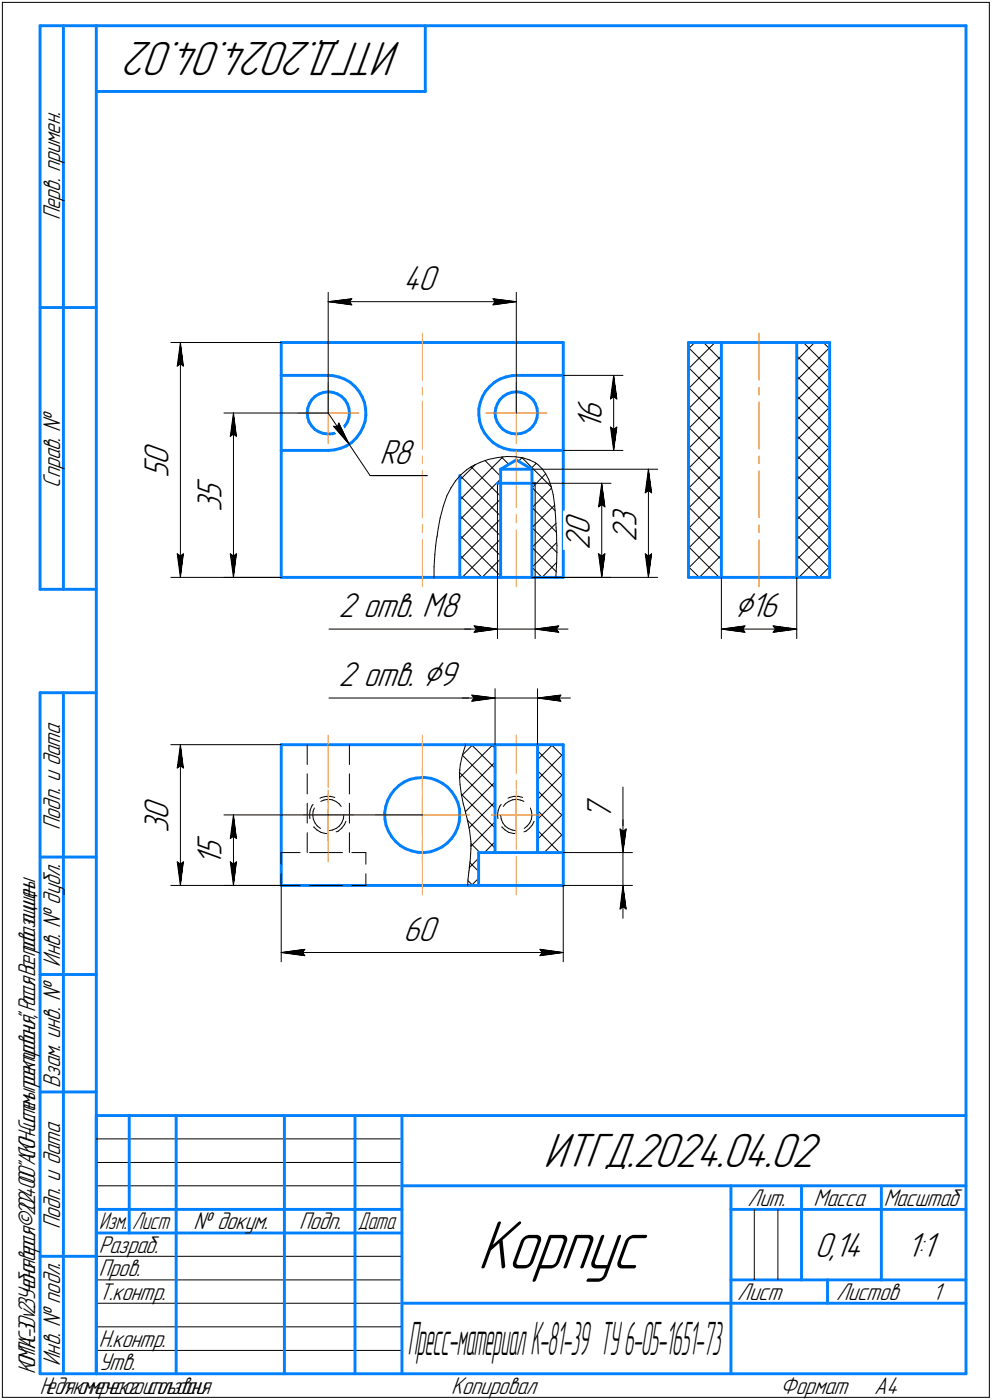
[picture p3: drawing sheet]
<svg xmlns="http://www.w3.org/2000/svg" width="211mm" height="298mm" viewBox="0 0 211 298" stroke-linecap="round" stroke-linejoin="round" font-family="sans-serif">
<defs><g id="words">
<text font-size="15.6" x="101.6" y="270.1">Корпус</text>
<g font-size="10.9">
<text x="85.4" y="9" transform="rotate(-180 85.4 9)">ИТГД.2024.04.02</text>
<text x="115.6" y="248.5">ИТГД.2024.04.02</text>
</g>
<text font-size="10.4" x="86.7" y="288.5">Пресс-материалК-81-39 ТУ6-05-1651-73</text>
<text font-size="8.5" x="156.2" y="131.4">⌀16</text>
<g font-size="7.8">
<text x="85.8" y="61.7">40</text>
<text x="128" y="89.4" transform="rotate(-90 128 89.4)">6</text>
<text x="128" y="91.5" transform="rotate(-90 128 91.5)">1</text>
<text x="35.8" y="101.8" transform="rotate(-90 35.8 101.8)">5</text>
<text x="35.8" y="99" transform="rotate(-90 35.8 99)">0</text>
<text x="80.7" y="98.8">R8</text>
<text x="47.1" y="106.3" transform="rotate(-90 47.1 106.3)">5</text>
<text x="47.1" y="109.1" transform="rotate(-90 47.1 109.1)">3</text>
<text x="125.5" y="113.8" transform="rotate(-90 125.5 113.8)">0</text>
<text x="135.4" y="112.1" transform="rotate(-90 135.4 112.1)">3</text>
<text x="125.5" y="117" transform="rotate(-90 125.5 117)">2</text>
<text x="135.4" y="115.3" transform="rotate(-90 135.4 115.3)">2</text>
<text x="72" y="131.4">2 отв. M8</text>
<text x="72" y="146.1">2 отв. ⌀9</text>
<text x="35.8" y="177.4" transform="rotate(-90 35.8 177.4)">3</text>
<text x="35.8" y="174.6" transform="rotate(-90 35.8 174.6)">0</text>
<text x="130" y="174.6" transform="rotate(-90 130 174.6)">7</text>
<text x="47.1" y="184.4" transform="rotate(-90 47.1 184.4)">1</text>
<text x="47.1" y="182.3" transform="rotate(-90 47.1 182.3)">5</text>
<text x="85.8" y="200.3">60</text>
<text x="173.3" y="267.5">0,14</text>
<text x="192.9" y="267.5">1:1</text>
</g>
<g font-size="5.5">
<text x="12.8" y="46.9" transform="rotate(-90 12.8 46.9)">Перв. примен.</text>
<text x="12.8" y="103.8" transform="rotate(-90 12.8 103.8)">Справ. №</text>
<text x="12.8" y="176.7" transform="rotate(-90 12.8 176.7)">Подп. и дата</text>
<text x="12.8" y="205.8" transform="rotate(-90 12.8 205.8)">Инв. № дубл.</text>
<text x="12.8" y="231.6" transform="rotate(-90 12.8 231.6)">Взам. инв. №</text>
<text x="159.1" y="256.8">Лит.</text>
<text x="173.1" y="256.8">Масса</text>
<text x="12.8" y="261.7" transform="rotate(-90 12.8 261.7)">Подп. и дата</text>
<text x="41.2" y="261.8">№ докум.</text>
<text x="63.6" y="261.8">Подп.</text>
<text x="21" y="266.8">Разраб.</text>
<text x="21" y="271.8">Пров.</text>
<text x="21" y="276.8">Т.контр.</text>
<text x="156.9" y="276.8">Лист</text>
<text x="177.9" y="276.8">Листов</text>
<text x="198.4" y="276.8">1</text>
<text x="21" y="286.8">Н.контр.</text>
<text x="12.8" y="290.8" transform="rotate(-90 12.8 290.8)">Инв. № подл.</text>
<text x="21" y="291.8">Утв.</text>
<text x="96" y="296.8">Копировал</text>
<text x="166" y="296.8">Формат</text>
<text x="186" y="296.8">A4</text>
</g>
<g font-size="5.4">
<text x="188" y="256.8">Масштаб</text>
<text x="21.1" y="261.8">Изм.</text>
<text x="28.1" y="261.8">Лист</text>
<text x="76.1" y="261.8">Дата</text>
<text x="7.5" y="292.5" transform="rotate(-90 7.5 292.5)">КОМПАС-3Dv23Учебнаяверсия©2024ООО&quot;АСКОН-Системыпроектирования&quot;,Россия.Всеправазащищены.</text>
<text x="8.5" y="296.8">Недлякоммерческогоиспользования</text>
</g>
</g></defs>
<g fill="none" stroke="#0080ff" stroke-width=".62">
<path d="M8.5 5.5v120zM8.5 5.5h12zM13.5 5.5v120zM20.5 5.5v287zM20.5 5.5h185zM20.5 19.5h70zM90.5 5.5v14zM205.5 5.5v287zM8.5 65.5h12zM59.8 72.9h60zM59.8 72.9v7zM59.8 79.9h10z"/>
<path d="M59.8 79.9v16zM69.8 79.9l1 .1zM70.8 80l1.3 .3zM108.9 80l.9-.1zM109.8 79.9h10zM119.8 72.9v7zM119.8 79.9v16zM146.5 72.9v50zM146.5 72.9h7zM153.5 72.9v50zM153.5 72.9h16zM169.5 72.9v50z"/>
<path d="M169.5 72.9h7zM176.5 72.9v50zM59.8 95.9v27zM59.8 95.9h10zM65.4 87.9l.1 1zM65.5 86.9l-.1 1zM65.5 88.9l.3 1zM65.8 89.9l.5 .8zM65.8 86l-.3 .9zM66.3 85.1l-.5 .9zM66.3 90.7l.7 .7zM67 91.4l.8 .5z"/>
<path d="M67.1 84.4l.8-.5zM67.1 84.4l-.8 .7zM67.8 91.9l1 .4zM67.9 83.9l1-.4zM68.8 92.3l1 .1zM68.9 83.5l1-.1zM69.8 95.9l1.4-.1zM69.8 92.4l1-.1zM69.9 83.4l.9 .1zM70.8 83.5l1 .4zM70.8 92.3l1-.3zM71.2 95.8l1.3-.4z"/>
<path d="M71.8 83.9l.8 .5zM71.8 92l.8-.6zM72.1 80.3l1.2 .4zM72.5 95.4l1.2-.5zM72.6 84.4l.8 .7zM72.6 91.4l.7-.6zM73.3 80.7l1.2 .7zM73.4 85.1l.5 .9zM73.7 94.9l1.1-.7zM73.9 86l.3 .9zM73.9 89.9l-.6 .9zM74.2 86.9l.1 1z"/>
<path d="M74.2 89l-.3 .9zM74.3 87.9l-.1 1.1zM74.5 81.4l1 .9zM74.8 94.2l1-1zM75.5 82.3l.9 1zM76.4 83.3l.6 1.2zM76.6 92.2l-.8 1zM77 84.5l.6 1.2zM77.2 91l-.6 1.2zM77.6 85.7l.2 1.3zM77.7 89.7l-.5 1.3zM77.8 87v1.4z"/>
<path d="M77.8 88.4l-.1 1.3zM101.9 88.4l.2 1.3zM101.9 87v1.4zM102.1 89.7l.3 1.3zM102.2 85.7l-.3 1.3zM102.4 91l.7 1.2zM102.6 84.5l-.4 1.2zM103.1 92.2l.8 1zM103.3 83.3l-.7 1.2zM103.9 93.2l1 1zM104.2 82.3l-.9 1zM104.2 82.3l1-.9z"/>
<path d="M104.9 94.2l1.1 .7zM105.2 81.4l1.1-.7zM105.3 87.9l.1 1zM105.3 87.9h.1M105.4 88.9l.4 1zM105.5 86.9l-.2 1zM105.8 89.9l.5 .8zM105.8 86l-.3 .9zM106 94.9l1.2 .5zM106.3 80.7l1.3-.4zM106.3 90.7l.7 .7zM106.3 85.1l-.5 .9z"/>
<path d="M106.5 99.9v23zM106.5 99.9l3.3-2zM106.5 99.9h6.7zM107 91.4l.9 .5zM107.1 84.4l.8-.5zM107.1 84.4l-.8 .7zM107.2 95.4l1.3 .4zM107.6 80.3l1.3-.3zM107.9 91.9l.9 .4zM107.9 83.9l1-.4zM108.5 95.8l1.3 .1zM108.8 92.3l1 .1z"/>
<path d="M108.9 83.5l1-.1zM109.8 95.9h10zM109.8 92.4l1.1-.1zM109.8 97.9l3.4 2zM109.9 83.4l1 .1zM110.9 92.3l.9-.3zM110.9 83.5l.9 .4zM111.8 92l.9-.6zM111.8 83.9l.9 .5zM112.7 91.4l.6-.6zM112.7 84.4l.7 .7zM113.2 99.9v23z"/>
<path d="M113.4 85.1l.5 .9zM113.9 89.9l-.6 .9zM113.9 86l.3 .9zM114.2 89l-.3 .9zM114.2 86.9l.2 1zM114.4 87.9l-.2 1.1zM119.8 95.9v27zM97.8 101.3v21.6zM105.8 102.9h.7zM106.5 102.9h6.7zM113.2 102.9h.6zM8.5 125.5h12z"/>
<path d="M59.8 122.9h32.5zM92.3 122.9h5.5zM97.8 122.9h8.7zM106.5 122.9h6.7zM113.2 122.9h5.1zM118.3 122.9h1.5zM146.5 122.9h7zM153.5 122.9h16zM169.5 122.9h7zM8.5 147.5v145zM8.5 147.5h12zM13.5 147.5v145z"/>
<path d="M59.8 158.6v29.9zM59.8 158.6h39.3zM99.1 158.6h6.2zM105.3 158.6v22.9zM105.3 158.6h9.1zM114.4 158.6h5.4zM114.4 158.6v22.9zM119.8 158.6v22.9zM81.8 173.1l.1 1.3zM81.9 174.4l.2 1.3zM82.1 171.7l-.3 1.4zM82.1 175.7l.5 1.3z"/>
<path d="M82.5 170.5l-.4 1.2zM82.6 177l.7 1.1zM83.1 169.3l-.6 1.2zM83.3 178.1l.9 1.1zM83.9 168.2l1-1zM83.9 168.2l-.8 1.1zM84.2 179.2l1 .9zM84.9 167.2l1.1-.7zM86 166.5l1.2-.6zM87.2 165.9l1.3-.2zM88.5 165.7l1.4-.1zM89.9 165.6h.5z"/>
<path d="M90.4 165.6l1.3 .1zM91.7 165.7l1.3 .5zM93 166.2l1.1 .6zM94.1 166.8l1.1 .8zM95.2 167.6l.9 1zM96.1 178.5l-.9 1zM96.1 168.6l.8 1.1zM96.8 177.5l-.7 1zM96.9 169.7l.5 1.2zM97.4 176.2l-.6 1.3zM97.4 170.9l.4 1.4zM97.7 174.9l-.3 1.3z"/>
<path d="M97.8 172.3v1.3zM97.8 173.6l-.1 1.3zM8.5 182.5h12zM59.8 188.5h39.7zM85.2 180.1l1.2 .6zM86.4 180.7l1.2 .5zM87.6 181.2l1.3 .3zM88.9 181.5h1.4zM90.3 181.5l1.3-.1zM91.6 181.4l1.3-.5zM92.9 180.9l1.1-.6zM94 180.3l1.2-.8z"/>
<path d="M99.5 188.5h2.3zM101.8 181.5h3.5zM101.8 181.5v7zM101.8 188.5h8zM105.3 181.5h9.1zM109.8 188.5h10zM114.4 181.5h5.4zM119.8 181.5v7zM8.5 207.5h12zM8.5 232.5h12zM20.5 237.5h185zM20.5 237.5v55z"/>
<path d="M27.5 237.5v25zM37.5 237.5v55zM60.5 237.5v55zM75.5 237.5v55zM85.5 237.5v55zM20.5 257.5h65zM85.5 252.5h120zM155.5 252.5v40zM155.5 257.5h15zM170.5 252.5v20zM170.5 257.5h35zM187.5 252.5v20z"/>
<path d="M8.5 267.5h12zM20.5 262.5h65zM85.5 277.5h70zM155.5 277.5h50zM155.5 272.5h50zM176.1 272.5v5zM8.5 292.5h12zM20.5 292.5h185z"/>
</g>
<g fill="none" stroke="#000" stroke-width=".21">
<path d="M.5 .5v297zM.5 .5h210zM210.5 .5v297zM36.4 72.9h23.4zM37.7 77.9l.7-.5zM38.4 72.9l.6 5zM38.4 77.4l.6 .5zM38.4 72.9l-.7 5zM38.4 72.9v50zM69.8 62.3v25.6zM69.8 64.2l5-.6zM69.8 64.2l5 .7z"/>
<path d="M69.8 64.2h40zM74.3 64.2l.5 .7zM74.8 63.6l-.5 .6zM104.9 64.9l4.9-.7zM104.9 63.6l.4 .6zM104.9 63.6l4.9 .6zM105.3 64.2l-.4 .7zM109.8 62.3v25.6zM119.8 79.9h12.7zM130.6 79.9l.6 5zM130.6 79.9l-.7 5zM130.6 79.9v16z"/>
<path d="M146.5 78.5l5.6-5.6zM146.5 74.3l1.3-1.4zM146.5 74l7 7zM146.5 78.2l7 7zM149.7 72.9l3.8 3.9zM169.5 75.7l7 7zM170.9 72.9l5.6 5.6zM173.3 72.9l-3.8 3.9zM175.1 72.9l1.4 1.4zM47.6 87.9h22.2zM49 92.9l.7-.5zM49.7 87.9l.6 5z"/>
<path d="M49.7 92.4l.6 .5zM49.7 87.9l-.7 5zM49.7 87.9v35zM69.8 87.9l4.5 6.7zM71 90.8l3.3 3.8zM71 90.8h.8zM72.1 90.1l-.3 .7zM72.1 90.1l2.2 4.5zM74.3 94.6l4.4 6.7zM100.1 99.5l.3-.2zM100.2 99.4l6.3 6.3zM100.4 99.3l.6-.3z"/>
<path d="M101 99l1.2-.6zM102.2 98.4l1.7-.6zM103.2 98l3.3 3.4zM103.9 97.8l1.9-.4zM105.8 97.4l2-.2zM106.7 97.3l1.6 1.6zM107.8 97.2l1.8 .1zM109.6 97.3l1.7 .2zM110.3 98.2l.8-.8zM111 97.4l6.3 6.3zM111.3 97.5l1.4 .4zM112.7 97.9l1.1 .6z"/>
<path d="M112.9 99.8l1.2-1.1zM113.2 99.9h26.7zM113.8 98.5l.2 .1zM114 98.6l.2 .1zM114.2 98.7l.4 .4zM114.6 99.1l.7 .7zM115.3 99.8l.7 1zM119.8 95.9h12.7zM129.9 84.9l.7-.5zM129.9 90.9l.7 5zM129.9 90.9l.7 .5zM130.6 84.4l.6 .5z"/>
<path d="M130.6 91.4l.6-.5zM131.2 90.9l-.6 5zM138 99.9l.6 5zM138 99.9l-.7 5zM138 99.9v23zM146.5 99.7l7-7zM146.5 95.5l7-7zM146.5 91.3l7-7zM146.5 87l7-7zM146.5 82.7l7-7zM146.5 82.5l7 7zM146.5 86.7l7 7z"/>
<path d="M146.5 90.9l7 7zM146.5 95.2l7 7zM146.5 99.5l7 7zM169.5 97.9l7-7zM169.5 93.7l7-7zM169.5 89.5l7-7zM169.5 85.2l7-7zM169.5 81l7-7zM169.5 80l7 7zM169.5 84.3l7 7zM169.5 88.5l7 7zM169.5 92.7l7 7z"/>
<path d="M169.5 97l7 7zM37.7 117.9l.7 5zM37.7 117.9l.7 .5zM38.4 118.4l.6-.5zM39 117.9l-.6 5zM49 117.9l.7 5zM49 117.9l.7 .5zM49.7 118.4l.6-.5zM50.3 117.9l-.6 5zM78.7 101.3h12.2zM92.5 118l-.2 2.7zM92.7 116.2l-.2 1.8z"/>
<path d="M92.9 114.9l-.2 1.3zM93 114.3l-.1 .6zM93 114.1v.2zM93.1 113.5l-.1 .6zM93.2 112.4l-.1 1.1zM93.6 110.3l-.4 2.1zM94.3 107.8l-.7 2.5zM95.1 105.6l-.8 2.2zM96 103.9l-.9 1.7zM96.9 102.4l-.9 1.5zM97.8 119.2l8.7-8.7zM97.8 114.9l8.7-8.7z"/>
<path d="M97.8 110.7l8.7-8.7zM97.8 106.5l9.2-9.2zM97.8 102.2l3.3-3.3zM97.8 105.5l8.7 8.6zM97.8 109.7l8.7 8.7zM97.8 114l8.7 8.7zM97.8 118.2l4.8 4.7zM97.9 101.3l8.6 8.6zM98 101.1l-1.1 1.3zM98 101.1l1.3-1.1zM99.3 100l.8-.5zM105.8 102.9v20z"/>
<path d="M113.2 116.6l5.1-5.2zM113.2 112.3l4.8-4.8zM113.2 108.1l4.1-4.2zM113.2 103.8l4.9 5zM113.2 108l5.2 5.3zM113.2 112.3l5.3 5.3zM113.2 116.6l5.2 5.2zM113.2 102.9h16.8zM113.8 102.9v20zM116 100.8l.7 1.3zM116.1 100.9l-2.9 3zM116.7 102.1l.5 1.4z"/>
<path d="M117.2 103.5l.5 1.8zM117.7 105.3l.3 2.1zM118 107.4l.2 2.6zM118.2 110l.1 2.4zM118.3 112.4l.1 .7zM118.4 113.1v.3zM118.4 113.4v.6zM118.4 119.8l-3.1 3.1zM118.4 114v1zM118.4 115l.1 1.1zM118.4 119.9l-.1 3zM118.5 116.1v1.6z"/>
<path d="M118.5 117.7l-.1 2.2zM127.3 107.9l.7-.5zM127.3 117.9l.7 5zM127.3 117.9l.7 .5zM128 102.9l.7 5zM128 107.4l.7 .5zM128 102.9l-.7 5zM128 118.4l.7-.5zM128 102.9v20zM128.7 117.9l-.7 5zM137.3 104.9l.7-.5zM137.3 117.9l.7 5z"/>
<path d="M137.3 117.9l.7 .5zM138 104.4l.6 .5zM138 118.4l.6-.5zM138.6 117.9l-.6 5zM146.5 116.7l7-7zM146.5 112.5l7-7zM146.5 108.2l7-7zM146.5 104l7-7zM146.5 103.7l7 7zM146.5 107.9l7 7zM146.5 112.2l7 7zM146.5 116.4l6.5 6.5z"/>
<path d="M153.5 118.2l-4.7 4.7zM169.5 119.2l7-7zM169.5 114.9l7-7zM169.5 110.7l7-7zM169.5 106.5l7-7zM169.5 102.2l7-7zM169.5 101.2l7 7zM169.5 105.5l7 7zM169.5 109.7l7 7zM169.5 114l7 7zM169.5 118.2l4.7 4.7zM36.4 122.9h23.4z"/>
<path d="M47.6 122.9h12.2zM70 133.9h30.8zM92.3 120.7v2.2zM97.8 122.4l.5 .5zM98.3 122.9l8.2-8.1zM98.8 133.9h7zM100.9 133.9h4.9zM100.9 133.3l4.9 .6zM100.9 133.3l.5 .6zM100.9 134.6l4.9-.7zM101.4 133.9l-.5 .7zM102.6 122.9l3.9-3.9z"/>
<path d="M105.8 122.9v13.1zM105.8 133.9h8zM113.2 120.8l5.2-5.3zM113.2 120.8l2.1 2.1zM113.2 122.9h16.8zM113.2 122.9h26.7zM113.8 122.9v13.1zM113.8 133.9l5.1 .7zM113.8 133.9l5.1-.6zM113.8 133.9h7zM118.4 133.9l.5 .7zM118.9 133.3l-.5 .6z"/>
<path d="M146.5 121l7-7zM146.5 120.7l2.3 2.2zM153.5 122.4l-.5 .5zM153.5 122.9v13.1zM153.5 133.9l5-.6zM153.5 133.9l5 .7zM153.5 133.9h16zM158 133.9l.5 .7zM158.5 133.3l-.5 .6zM164.5 134.6l5-.7zM164.5 133.3l.5 .6zM164.5 133.3l5 .6z"/>
<path d="M165 133.9l-.5 .7zM169.5 122.4l.5 .5zM169.5 122.9v13.1zM170 122.9l6.5-6.5zM174.2 122.9l2.3-2.2zM36.4 158.6h23.4zM38.4 158.6l.6 4.9zM38.4 158.6l-.7 4.9zM38.4 158.6v29.9zM65.4 158.6v4.2zM70 148.6h30.3zM74.3 158.6v4.2z"/>
<path d="M98.3 148.6h7zM99.1 158.6l-.7 2.2zM100.3 158.6l5 5zM100.4 148.6h4.9zM100.4 148l4.9 .6zM100.4 148l.5 .6zM100.4 149.3l4.9-.7zM100.9 148.6l-.5 .7zM104.5 158.6l.8 .7zM105.3 146.6v12zM105.3 148.6h9.1zM114.4 159.9l5.4 5.4z"/>
<path d="M114.4 146.6v12zM114.4 148.6l4.9 .7zM114.4 148.6l4.9-.6zM114.4 148.6h7zM117.3 158.6l2.5 2.5zM118.9 148.6l.4 .7zM119.3 148l-.4 .6zM37.7 163.5l.7-.5zM38.4 163l.6 .5zM47.6 173.5h42.3zM49 178.5l.7-.5zM49.7 173.5l.6 5z"/>
<path d="M49.7 178l.6 .5zM49.7 173.5l-.7 5zM49.7 173.5v15zM65.4 164.8v4.3zM65.4 171v4.3zM65.4 177.3v4.2zM65.9 173.5v.8zM66 172.5l-.1 1zM66.3 171.6l-.3 .9zM66.5 173.6l.2 .8zM66.6 172.7l-.1 .9zM66.6 171.3l-.3 .3z"/>
<path d="M66.7 174.4l.3 .8zM66.8 176.1h.1M66.8 176.1l.7 .6zM66.9 172l-.3 .7zM67 175.2l.5 .7zM67.5 176.7l.8 .5zM67.5 175.9l.7 .5zM68.1 170l.3-.2zM68.2 170.6l.7-.3zM68.3 177.2l.9 .3zM68.4 169.8l1-.2zM68.9 170.3l.9-.1z"/>
<path d="M69.2 177.5h.3zM69.4 169.6h.9zM69.8 170.2l.9 .1zM70.1 176.8l.6-.1zM70.3 169.6l.9 .2zM70.7 170.3l.8 .3zM70.7 176.7l.8-.3zM71.5 170.6l.6 .5zM71.5 176.4l.7-.5zM71.5 177.1l.5-.1zM72 177l.7-.7zM72.1 171.1l.5 .6z"/>
<path d="M72.7 175.2l-.5 .7zM73 174.4l-.3 .8zM73.2 173.5l-.2 .9zM73.3 175.6l-.6 .7zM73.6 174.9l-.3 .7zM74.3 164.8v4.3zM74.3 171v4.3zM74.3 177.3v4.2zM97.8 165.6l7.1-7zM97.8 164.5l7.5 7.5zM97.8 164.5v.9zM97.8 165.4l.1 1.7z"/>
<path d="M97.8 163.8v.2zM97.8 164v.5zM97.9 167.1l.3 2.1zM97.9 162.8l-.1 1zM98.2 169.1l7.1 7.2zM98.2 169.2l.4 1.9zM98.2 169.4l7.1-7.1zM98.4 160.8l2.2-2.2zM98.4 160.8l6.9 7zM98.4 160.8l-.5 2zM98.6 171.1l.2 1zM98.8 172.1l.1 .5z"/>
<path d="M98.9 172.6l.1 .2zM99 172.8l6.3-6.3zM99 172.8l.1 .3zM99.1 173.1v.2zM99.1 173.3l.1 .4zM99.2 173.7l.2 .7zM99.4 174.4l.2 1zM99.5 174.6l5.8 6zM99.6 175.4l.3 1.5zM99.9 176.9l.3 2.3zM100.2 179.6l1.9 1.9zM100.2 179.2v.7z"/>
<path d="M100.2 179.9v.3zM105.3 179.2l-2.2 2.3zM105.3 175l-5.1 5.2zM105.3 170.7l-5.5 5.6zM105.8 173.5l.1 .8zM106 172.5l-.2 1zM106.3 171.6l-.3 .9zM106.5 173.5l.1 .9zM106.6 171.3l-.3 .3zM106.6 174.4l.4 .8zM106.8 176.1h.1M106.8 176.1l.7 .6z"/>
<path d="M107 175.2l.5 .7zM107.5 176.7l.8 .5zM107.5 175.9l.6 .5zM107.5 171.1l.8-.5zM107.5 171.1l-.4 .6zM108.1 170l.3-.2zM108.1 176.4l.9 .3zM108.3 177.2l.9 .3zM108.3 170.6l.8-.3zM108.4 169.8l.9-.2zM109 176.7l.6 .1zM109.1 170.3l.8-.1z"/>
<path d="M109.2 177.5h.4zM109.3 169.6h1zM109.9 170.2l.8 .1zM110.3 169.6l.9 .2zM110.7 170.3l.8 .3zM111.5 177.1l.4-.1zM111.5 176.4l.7-.5zM111.9 177l.8-.7zM112.7 175.2l-.5 .7zM112.8 172l.3 .7zM113.1 174.4l-.4 .8zM113.1 172.7l.1 .9z"/>
<path d="M113.2 173.6l-.1 .8zM113.3 175.6l-.6 .7zM113.6 174.9l-.3 .7zM114.4 178.7l5.4-5.5zM114.4 174.5l5.4-5.5zM114.4 170.2l5.4-5.4zM114.4 161.8l3.2-3.2zM114.4 164.1l5.4 5.5zM114.4 168.3l5.4 5.5zM114.4 172.6l5.4 5.5zM114.4 176.8l4.6 4.7zM119.8 177.5l-4 4z"/>
<path d="M119.8 160.5l-5.4 5.5zM131.9 176.5l.6 .5zM131.9 176.5l.6 5zM132.5 176.6v4.9zM132.5 167.6v9zM132.5 177l.7-.5zM132.5 174.5v7zM133.2 176.5l-.7 5zM36.4 188.5h23.4zM37.7 183.5l.7 5zM37.7 183.5l.7 .5zM38.4 184l.6-.5z"/>
<path d="M39 183.5l-.6 5zM47.6 188.5h12.2zM49 183.5l.7 5zM49 183.5l.7 .5zM49.7 184l.6-.5zM50.3 183.5l-.6 5zM59.8 181.5h4zM59.8 188.5h4zM59.8 181.5v2.5zM59.8 186v2.5zM59.8 188.5v16.3zM65.9 181.5h3.9z"/>
<path d="M65.9 188.5h3.9zM69.8 188.5h3.1zM69.8 181.5h3.1zM74.8 188.5h3zM74.8 181.5h3zM77.8 181.5v2.5zM77.8 186v2.5zM99.5 188.5h.1M99.6 187.5l1 1zM99.6 187.2l-.1 1.3zM99.7 186.3l-.1 .9zM99.7 185.7v.6z"/>
<path d="M99.8 185.3l-.1 .4zM99.9 184.6v.4zM99.9 185l-.1 .3zM99.9 184.2v.4zM100 183.7l1.8 1.8zM100 183.4l-.1 .8zM100.1 181.8l-.1 1.6zM100.2 180.2v.5zM100.2 180.7l-.1 1.1zM100.3 188.5l1.5-1.5zM101.8 182.7l-1.9 2zM114.4 181.1l.4 .4z"/>
<path d="M119.8 188.5v16.3zM119.8 181.5h14.8zM119.8 188.5h14.8zM131.9 193.5l.6-.5zM132.5 188.5l-.6 5zM132.5 193l.7 .5zM132.5 188.5l.7 5zM132.5 188.5v7zM132.5 181.5v7zM59.8 202.8l5.1-.7zM59.8 202.8l5.1 .7zM59.8 202.8h60z"/>
<path d="M64.3 202.8l.6 .7zM64.9 202.1l-.6 .7zM114.9 203.5l4.9-.7zM114.9 202.1l.5 .7zM114.9 202.1l4.9 .7zM115.4 202.8l-.5 .7zM20.5 247.5h65zM20.5 252.5h65zM20.5 242.5h65zM160.5 257.5v15zM165.5 257.5v15zM20.5 267.5h65z"/>
<path d="M20.5 272.5h65zM20.5 277.5h65zM.5 297.5h210zM20.5 282.5h65zM20.5 287.5h65z"/>
</g>
<g fill="none" stroke="#ff8000" stroke-width=".21">
<path d="M89.9 71v9.9zM161.5 71v9.9zM63.3 87.9h6.5zM69.8 87.9h6.6zM69.8 87.9v6.5zM69.8 81.4v6.5zM89.9 97.1v1.6zM89.9 85.6v10zM89.9 82.5v1.6zM103.3 87.9h6.5zM109.8 95.9v12.1zM109.8 87.9h6.5z"/>
<path d="M109.8 87.9v6.5zM109.8 81.4v6.5zM161.5 97.1v1.6zM161.5 85.6v10zM161.5 82.5v1.6zM89.9 114.9v10zM89.9 111.8v1.6zM89.9 100.2v10zM109.8 109.6v1.7zM109.8 112.8v12.1zM161.5 114.9v10zM161.5 111.8v1.6z"/>
<path d="M161.5 100.2v10zM69.8 156.5v11.1zM89.9 156.5v8.2zM109.8 156.5v8.2zM64.5 173.5h5.3zM69.8 169.1v1.8zM69.8 172.4v11.1zM69.8 173.5h5.4zM69.8 173.5v5.4zM69.8 168.2v5.3zM79.9 173.5h10zM89.9 173.5h10z"/>
<path d="M89.9 173.5v10zM89.9 163.5v10zM89.9 166.2v1.7zM89.9 169.4v8.2zM89.9 179.1v1.7zM104.5 173.5h5.3zM109.8 166.2v1.7zM109.8 169.4v8.2zM109.8 179.1v1.7zM109.8 173.5h5.3zM109.8 173.5v5.4zM109.8 168.2v5.3z"/>
<path d="M89.9 182.4v8.1zM109.8 182.4v8.1z"/>
</g>
<g fill="#fff" stroke="#fff" stroke-width=".21">
<path d="M30.3 94h7.1zM30.3 94.1h7.1zM30.3 94.1h7.1zM30.3 94.2h7.1zM30.3 94.3h7.1zM30.3 94.3h7.1zM30.3 94.4h7.1zM30.3 94.4h7.1zM30.3 94.5h7.1zM30.3 94.5h7.1zM30.3 94.6h7.1zM30.3 94.7h7.1zM30.3 94.7h7.1zM30.3 94.8h7.1zM30.3 94.8h7.1zM30.3 94.9h7.1zM30.3 94.9h7.1zM30.3 95h7.1zM30.3 95.1h7.1zM30.3 95.1h7.1zM30.3 95.2h7.1zM30.3 95.2h7.1zM30.3 95.3h7.1zM30.3 95.3h7.1zM30.3 95.4h7.1zM30.3 95.4h7.1zM30.3 95.5h7.1zM30.3 95.6h7.1zM30.3 95.6h7.1zM30.3 95.7h7.1zM30.3 95.7h7.1zM30.3 95.8h7.1zM30.3 95.8h7.1zM30.3 95.9h7.1zM30.3 96h7.1zM30.3 96h7.1zM30.3 96.1h7.1zM30.3 96.1h7.1zM30.3 96.2h7.1zM30.3 96.2h7.1zM30.3 96.3h7.1zM30.3 96.4h7.1zM30.3 96.4h7.1zM30.3 96.5h7.1zM30.3 96.5h7.1zM30.3 96.6h7.1zM30.3 96.6h7.1zM30.3 96.7h7.1zM30.3 96.7h7.1zM30.3 96.8h7.1zM30.3 96.9h7.1zM30.3 96.9h7.1zM30.3 97h7.1zM30.3 97h7.1zM30.3 97.1h7.1zM30.3 97.1h7.1zM30.3 97.2h7.1zM30.3 97.3h7.1zM30.3 97.3h7.1zM30.3 97.4h7.1zM30.3 97.4h7.1zM30.3 97.5h7.1zM30.3 97.5h7.1zM30.3 97.6h7.1zM30.3 97.6h7.1zM30.3 97.7h7.1zM30.3 97.8h7.1zM30.3 97.8h7.1zM30.3 97.9h7.1zM30.3 97.9h7.1zM30.3 98h7.1zM30.3 98h7.1zM30.3 98.1h7.1zM30.3 98.2h7.1zM30.3 98.2h7.1zM30.3 98.3h7.1zM30.3 98.3h7.1zM30.3 98.4h7.1zM30.3 98.4h7.1zM30.3 98.5h7.1zM30.3 98.6h7.1zM30.3 98.6h7.1zM30.3 98.7h7.1zM30.3 98.7h7.1zM30.3 98.8h7.1zM30.3 98.8h7.1zM30.3 98.9h7.1zM30.3 98.9h7.1zM30.3 99h7.1zM30.3 99.1h7.1zM30.3 99.1h7.1zM30.3 99.2h7.1zM30.3 99.2h7.1zM30.3 99.3h7.1zM30.3 99.3h7.1zM30.3 99.4h7.1zM30.3 99.5h7.1zM30.3 99.5h7.1zM30.3 99.6h7.1zM30.3 99.6h7.1zM30.3 99.7h7.1zM30.3 99.7h7.1zM30.3 99.8h7.1zM30.3 99.9h7.1zM30.3 99.9h7.1zM30.3 100h7.1zM30.3 100h7.1zM30.3 100.1h7.1zM30.3 100.1h7.1zM30.3 100.2h7.1zM30.3 100.2h7.1zM30.3 100.3h7.1zM30.3 100.4h7.1zM30.3 100.4h7.1zM30.3 100.5h7.1zM30.3 100.5h7.1zM30.3 100.6h7.1zM30.3 100.6h7.1zM30.3 100.7h7.1zM30.3 100.8h7.1zM30.3 100.8h7.1zM30.3 100.9h7.1zM30.3 100.9h7.1zM30.3 101h7.1zM30.3 101h7.1zM30.3 101.1h7.1zM30.3 101.1h7.1zM30.3 101.2h7.1zM30.3 101.3h7.1zM30.3 101.3h7.1zM30.3 101.4h7.1zM30.3 101.4h7.1zM30.3 101.5h7.1zM30.3 101.5h7.1zM30.3 101.6h7.1zM30.3 101.7h7.1zM30.3 101.7h7.1zM30.3 101.8h7.1z"/>
<path d="M37.1 117.4h2.5zM37.2 117.5h2.4zM37.2 117.5h2.4zM37.2 117.6h2.4zM37.2 117.6h2.4zM37.2 117.7h2.4zM37.2 117.7h2.4zM37.2 117.8h2.4zM37.3 117.9h2.3zM37.3 117.9h2.3zM37.3 118h2.3zM37.3 118h2.3zM37.3 118.1h2.3zM37.3 118.1h2.3zM37.3 118.2h2.3zM37.3 118.3h2.2zM37.3 118.3h2.2zM37.3 118.4h2.2zM37.3 118.4h2.2zM37.3 118.5h2.2zM37.3 118.5h2.2zM37.3 118.6h2.2zM37.3 118.6h2.2zM37.4 118.7h2.1zM37.4 118.8h2.1zM37.4 118.8h2.1zM37.4 118.9h2.1zM37.4 118.9h2.1zM37.4 119h2.1zM37.4 119h2.1zM37.4 119.1h2zM37.4 119.2h2zM37.4 119.2h2zM37.4 119.3h2zM37.4 119.3h2zM37.4 119.4h2zM37.4 119.4h2zM37.5 119.5h1.8zM37.5 119.5h1.8zM37.5 119.6h1.8zM37.5 119.7h1.8zM37.5 119.7h1.8zM37.5 119.8h1.8zM37.5 119.8h1.8zM37.5 119.9h1.8zM37.5 119.9h1.8zM37.5 120h1.8zM37.5 120.1h1.8zM37.5 120.1h1.8zM37.5 120.2h1.8zM37.5 120.2h1.8zM37.5 120.3h1.8zM37.6 120.3h1.6zM37.6 120.4h1.6zM37.6 120.5h1.6zM37.6 120.5h1.6zM37.6 120.6h1.6zM37.6 120.6h1.6zM37.6 120.7h1.6zM37.6 120.7h1.6zM37.6 120.8h1.6zM37.6 120.8h1.6zM37.6 120.9h1.6zM37.6 121h1.6zM37.6 121h1.6zM37.6 121.1h1.6zM37.6 121.1h1.5zM37.7 121.2h1.4zM37.7 121.2h1.4zM37.8 121.3h1.3zM37.8 121.4h1.3zM37.8 121.4h1.2zM37.8 121.5h1.2zM37.8 121.5h1.2zM37.9 121.6h1zM37.9 121.6h1zM37.9 121.7h1zM37.9 121.8h1zM37.9 121.8h1zM38 121.9h.8zM38 121.9h.8zM38 122h.8zM38 122h.8zM38 122.1h.8zM38.1 122.1h.6zM38.1 122.2h.6zM38.2 122.3h.5zM38.2 122.3h.5zM38.2 122.4h.5zM38.2 122.4h.4zM38.2 122.5h.4zM38.3 122.5h.3zM38.3 122.6h.3zM38.3 122.7h.3zM38.3 122.7h.2zM38.3 122.8h.2z"/>
<path d="M38.3 73.1h.2zM38.3 73.2h.2zM38.3 73.2h.3zM38.3 73.3h.3zM38.3 73.3h.3zM38.2 73.4h.4zM38.2 73.4h.4zM38.2 73.5h.5zM38.2 73.5h.5zM38.2 73.6h.5zM38.1 73.7h.6zM38.1 73.7h.6zM38 73.8h.8zM38 73.8h.8zM38 73.9h.8zM38 73.9h.8zM38 74h.8zM37.9 74.1h1zM37.9 74.1h1zM37.9 74.2h1zM37.9 74.2h1zM37.9 74.3h1zM37.8 74.3h1.2zM37.8 74.4h1.2zM37.8 74.5h1.2zM37.8 74.5h1.3zM37.8 74.6h1.3zM37.7 74.6h1.4zM37.7 74.7h1.4zM37.6 74.7h1.5zM37.6 74.8h1.6zM37.6 74.8h1.6zM37.6 74.9h1.6zM37.6 75h1.6zM37.6 75h1.6zM37.6 75.1h1.6zM37.6 75.1h1.6zM37.6 75.2h1.6zM37.6 75.2h1.6zM37.6 75.3h1.6zM37.6 75.4h1.6zM37.6 75.4h1.6zM37.6 75.5h1.6zM37.6 75.5h1.6zM37.5 75.6h1.8zM37.5 75.6h1.8zM37.5 75.7h1.8zM37.5 75.7h1.8zM37.5 75.8h1.8zM37.5 75.9h1.8zM37.5 75.9h1.8zM37.5 76h1.8zM37.5 76h1.8zM37.5 76.1h1.8zM37.5 76.1h1.8zM37.5 76.2h1.8zM37.5 76.3h1.8zM37.5 76.3h1.8zM37.4 76.4h2zM37.4 76.4h2zM37.4 76.5h2zM37.4 76.5h2zM37.4 76.6h2zM37.4 76.7h2zM37.4 76.7h2zM37.4 76.8h2zM37.4 76.8h2.1zM37.4 76.9h2.1zM37.4 76.9h2.1zM37.4 77h2.1zM37.4 77h2.1zM37.4 77.1h2.1zM37.4 77.2h2.1zM37.3 77.2h2.2zM37.3 77.3h2.2zM37.3 77.3h2.2zM37.3 77.4h2.2zM37.3 77.4h2.2zM37.3 77.5h2.2zM37.3 77.6h2.2zM37.3 77.6h2.3zM37.3 77.7h2.3zM37.3 77.7h2.3zM37.3 77.8h2.3zM37.3 77.8h2.3zM37.3 77.9h2.3zM37.3 77.9h2.3zM37.2 78h2.4zM37.2 78.1h2.4zM37.2 78.1h2.4zM37.2 78.2h2.4zM37.2 78.2h2.4zM37.2 78.3h2.4zM37.2 78.3h2.4z"/>
<path d="M85.7 56.1h8.2zM85.7 56.2h8.2zM85.7 56.2h8.2zM85.7 56.3h8.2zM85.7 56.3h8.2zM85.7 56.4h8.2zM85.7 56.4h8.2zM85.7 56.5h8.2zM85.7 56.6h8.2zM85.7 56.6h8.2zM85.7 56.7h8.2zM85.7 56.7h8.2zM85.7 56.8h8.2zM85.7 56.8h8.2zM85.7 56.9h8.2zM85.7 57h8.2zM85.7 57h8.2zM85.7 57.1h8.2zM85.7 57.1h8.2zM85.7 57.2h8.2zM85.7 57.2h8.2zM85.7 57.3h8.2zM85.7 57.3h8.2zM85.7 57.4h8.2zM85.7 57.5h8.2zM85.7 57.5h8.2zM85.7 57.6h8.2zM85.7 57.6h8.2zM85.7 57.7h8.2zM85.7 57.7h8.2zM85.7 57.8h8.2zM85.7 57.9h8.2zM85.7 57.9h8.2zM85.7 58h8.2zM85.7 58h8.2zM85.7 58.1h8.2zM85.7 58.1h8.2zM85.7 58.2h8.2zM85.7 58.3h8.2zM85.7 58.3h8.2zM85.7 58.4h8.2zM85.7 58.4h8.2zM85.7 58.5h8.2zM85.7 58.5h8.2zM85.7 58.6h8.2zM85.7 58.6h8.2zM85.7 58.7h8.2zM85.7 58.8h8.2zM85.7 58.8h8.2zM85.7 58.9h8.2zM85.7 58.9h8.2zM85.7 59h8.2zM85.7 59h8.2zM85.7 59.1h8.2zM85.7 59.2h8.2zM85.7 59.2h8.2zM85.7 59.3h8.2zM85.7 59.3h8.2zM85.7 59.4h8.2zM85.7 59.4h8.2zM85.7 59.5h8.2zM85.7 59.5h8.2zM85.7 59.6h8.2zM85.7 59.7h8.2zM85.7 59.7h8.2zM85.7 59.8h8.2zM85.7 59.8h8.2zM85.7 59.9h8.2zM85.7 59.9h8.2zM85.7 60h8.2zM85.7 60.1h8.2zM85.7 60.1h8.2zM85.7 60.2h8.2zM85.7 60.2h8.2zM85.7 60.3h8.2zM85.7 60.3h8.2zM85.7 60.4h8.2zM85.7 60.5h8.2zM85.7 60.5h8.2zM85.7 60.6h8.2zM85.7 60.6h8.2zM85.7 60.7h8.2zM85.7 60.7h8.2zM85.7 60.8h8.2zM85.7 60.8h8.2zM85.7 60.9h8.2zM85.7 61h8.2zM85.7 61h8.2zM85.7 61.1h8.2zM85.7 61.1h8.2zM85.7 61.2h8.2zM85.7 61.2h8.2zM85.7 61.3h8.2zM85.7 61.4h8.2zM85.7 61.4h8.2zM85.7 61.5h8.2zM85.7 61.5h8.2zM85.7 61.6h8.2zM85.7 61.6h8.2zM85.7 61.7h8.2zM85.7 61.8h8.2zM85.7 61.8h8.2zM85.7 61.9h8.2zM85.7 61.9h8.2zM85.7 62h8.2zM85.7 62h8.2zM85.7 62.1h8.2zM85.7 62.1h8.2zM85.7 62.2h8.2zM85.7 62.3h8.2zM85.7 62.3h8.2zM85.7 62.4h8.2zM85.7 62.4h8.2zM85.7 62.5h8.2zM85.7 62.5h8.2zM85.7 62.6h8.2zM85.7 62.7h8.2zM85.7 62.7h8.2zM85.7 62.8h8.2zM85.7 62.8h8.2zM85.7 62.9h8.2zM85.7 62.9h8.2zM85.7 63h8.2zM85.7 63h8.2zM85.7 63.1h8.2zM85.7 63.2h8.2zM85.7 63.2h8.2z"/>
<path d="M74.9 63.1h.5zM74.5 63.2h.9zM74 63.2h1.4zM73.5 63.3h1.9zM73 63.3h2.4zM72.6 63.4h2.8zM72.1 63.4h3.3zM71.6 63.5h3.8zM71.5 63.6h3.9zM71.4 63.6h4zM71.2 63.7h4.2zM71.1 63.7h4.3zM71 63.8h4.4zM70.8 63.8h4.6zM70.7 63.9h4.7zM70.6 64h4.8zM70.4 64h5zM70.3 64.1h5.1zM70.1 64.1h5.3zM70 64.2h5.4zM69.8 64.2h5.6zM70 64.3h5.4zM70.1 64.3h5.3zM70.3 64.4h5.1zM70.4 64.5h5zM70.6 64.5h4.8zM70.7 64.6h4.7zM70.8 64.6h4.6zM71 64.7h4.4zM71.1 64.7h4.3zM71.2 64.8h4.2zM71.4 64.9h4zM71.5 64.9h3.9zM71.6 65h3.8zM72.1 65h3.3zM72.5 65.1h2.9zM72.9 65.1h2.5zM73.3 65.2h2.1zM73.7 65.2h1.7zM74.1 65.3h1.3zM74.6 65.4h.8zM75 65.4h.4z"/>
<path d="M104.4 63.1h.5zM104.4 63.2h.9zM104.4 63.2h1.4zM104.4 63.3h1.8zM104.4 63.3h2.3zM104.4 63.4h2.7zM104.4 63.4h3.2zM104.4 63.5h3.6zM104.4 63.6h3.8zM104.4 63.6h3.9zM104.4 63.7h4.1zM104.4 63.7h4.2zM104.4 63.8h4.4zM104.4 63.8h4.5zM104.4 63.9h4.7zM104.4 64h4.8zM104.4 64h4.9zM104.4 64.1h5zM104.4 64.1h5.2zM104.4 64.2h5.3zM104.4 64.2h5.4zM104.4 64.3h5.3zM104.4 64.3h5.2zM104.4 64.4h5zM104.4 64.5h4.9zM104.4 64.5h4.8zM104.4 64.6h4.7zM104.4 64.6h4.5zM104.4 64.7h4.4zM104.4 64.7h4.2zM104.4 64.8h4.1zM104.4 64.9h3.9zM104.4 64.9h3.8zM104.4 65h3.6zM104.4 65h3.2zM104.4 65.1h2.8zM104.4 65.1h2.4zM104.4 65.2h2.1zM104.4 65.2h1.6zM104.4 65.3h1.2zM104.4 65.4h.8zM104.4 65.4h.4z"/>
<path d="M41.5 101.7h7.2zM41.5 101.8h7.2zM41.5 101.8h7.2zM41.5 101.9h7.2zM41.5 101.9h7.2zM41.5 102h7.2zM41.5 102.1h7.2zM41.5 102.1h7.2zM41.5 102.2h7.2zM41.5 102.2h7.2zM41.5 102.3h7.2zM41.5 102.3h7.2zM41.5 102.4h7.2zM41.5 102.4h7.2zM41.5 102.5h7.2zM41.5 102.6h7.2zM41.5 102.6h7.2zM41.5 102.7h7.2zM41.5 102.7h7.2zM41.5 102.8h7.2zM41.5 102.8h7.2zM41.5 102.9h7.2zM41.5 103h7.2zM41.5 103h7.2zM41.5 103.1h7.2zM41.5 103.1h7.2zM41.5 103.2h7.2zM41.5 103.2h7.2zM41.5 103.3h7.2zM41.5 103.3h7.2zM41.5 103.4h7.2zM41.5 103.5h7.2zM41.5 103.5h7.2zM41.5 103.6h7.2zM41.5 103.6h7.2zM41.5 103.7h7.2zM41.5 103.7h7.2zM41.5 103.8h7.2zM41.5 103.9h7.2zM41.5 103.9h7.2zM41.5 104h7.2zM41.5 104h7.2zM41.5 104.1h7.2zM41.5 104.1h7.2zM41.5 104.2h7.2zM41.5 104.3h7.2zM41.5 104.3h7.2zM41.5 104.4h7.2zM41.5 104.4h7.2zM41.5 104.5h7.2zM41.5 104.5h7.2zM41.5 104.6h7.2zM41.5 104.6h7.2zM41.5 104.7h7.2zM41.5 104.8h7.2zM41.5 104.8h7.2zM41.5 104.9h7.2zM41.5 104.9h7.2zM41.5 105h7.2zM41.5 105h7.2zM41.5 105.1h7.2zM41.5 105.2h7.2zM41.5 105.2h7.2zM41.5 105.3h7.2zM41.5 105.3h7.2zM41.5 105.4h7.2zM41.5 105.4h7.2zM41.5 105.5h7.2zM41.5 105.6h7.2zM41.5 105.6h7.2zM41.5 105.7h7.2zM41.5 105.7h7.2zM41.5 105.8h7.2zM41.5 105.8h7.2zM41.5 105.9h7.2zM41.5 105.9h7.2zM41.5 106h7.2zM41.5 106.1h7.2zM41.5 106.1h7.2zM41.5 106.2h7.2zM41.5 106.2h7.2zM41.5 106.3h7.2zM41.5 106.3h7.2zM41.5 106.4h7.2zM41.5 106.5h7.2zM41.5 106.5h7.2zM41.5 106.6h7.2zM41.5 106.6h7.2zM41.5 106.7h7.2zM41.5 106.7h7.2zM41.5 106.8h7.2zM41.5 106.8h7.2zM41.5 106.9h7.2zM41.5 107h7.2zM41.5 107h7.2zM41.5 107.1h7.2zM41.5 107.1h7.2zM41.5 107.2h7.2zM41.5 107.2h7.2zM41.5 107.3h7.2zM41.5 107.4h7.2zM41.5 107.4h7.2zM41.5 107.5h7.2zM41.5 107.5h7.2zM41.5 107.6h7.2zM41.5 107.6h7.2zM41.5 107.7h7.2zM41.5 107.8h7.2zM41.5 107.8h7.2zM41.5 107.9h7.2zM41.5 107.9h7.2zM41.5 108h7.2zM41.5 108h7.2zM41.5 108.1h7.2zM41.5 108.1h7.2zM41.5 108.2h7.2zM41.5 108.3h7.2zM41.5 108.3h7.2zM41.5 108.4h7.2zM41.5 108.4h7.2zM41.5 108.5h7.2zM41.5 108.5h7.2zM41.5 108.6h7.2zM41.5 108.7h7.2zM41.5 108.7h7.2zM41.5 108.8h7.2zM41.5 108.8h7.2zM41.5 108.9h7.2zM41.5 108.9h7.2zM41.5 109h7.2zM41.5 109.1h7.2z"/>
<path d="M49.6 88.1h.2zM49.6 88.2h.2zM49.6 88.2h.2zM49.6 88.3h.2zM49.6 88.3h.2zM49.5 88.4h.4zM49.5 88.4h.4zM49.4 88.5h.6zM49.4 88.6h.6zM49.4 88.6h.6zM49.4 88.7h.6zM49.4 88.7h.6zM49.3 88.8h.8zM49.3 88.8h.8zM49.3 88.9h.8zM49.3 89h.8zM49.3 89h.8zM49.2 89.1h1zM49.2 89.1h1zM49.2 89.2h1zM49.2 89.2h1zM49.1 89.3h1.2zM49.1 89.4h1.2zM49.1 89.4h1.2zM49.1 89.5h1.2zM49.1 89.5h1.2zM49 89.6h1.4zM49 89.6h1.4zM48.9 89.7h1.5zM48.9 89.7h1.6zM48.9 89.8h1.6zM48.9 89.9h1.6zM48.9 89.9h1.6zM48.9 90h1.6zM48.9 90h1.6zM48.9 90.1h1.6zM48.9 90.1h1.6zM48.9 90.2h1.6zM48.9 90.3h1.6zM48.9 90.3h1.6zM48.9 90.4h1.6zM48.9 90.4h1.6zM48.9 90.5h1.6zM48.8 90.5h1.7zM48.8 90.6h1.7zM48.8 90.6h1.8zM48.8 90.7h1.8zM48.8 90.8h1.8zM48.8 90.8h1.8zM48.8 90.9h1.8zM48.8 90.9h1.8zM48.8 91h1.8zM48.8 91h1.8zM48.8 91.1h1.8zM48.8 91.2h1.8zM48.8 91.2h1.8zM48.8 91.3h1.8zM48.8 91.3h1.8zM48.7 91.4h1.9zM48.7 91.4h1.9zM48.7 91.5h1.9zM48.7 91.6h1.9zM48.7 91.6h2zM48.7 91.7h2zM48.7 91.7h2zM48.7 91.8h2zM48.7 91.8h2zM48.7 91.9h2zM48.7 91.9h2zM48.7 92h2zM48.7 92.1h2zM48.7 92.1h2zM48.6 92.2h2.1zM48.6 92.2h2.1zM48.6 92.3h2.1zM48.6 92.3h2.1zM48.6 92.4h2.1zM48.6 92.5h2.1zM48.6 92.5h2.2zM48.6 92.6h2.2zM48.5 92.6h2.3zM48.5 92.7h2.3zM48.5 92.7h2.3zM48.5 92.8h2.3zM48.5 92.9h2.3zM48.5 92.9h2.3zM48.5 93h2.4zM48.5 93h2.4zM48.5 93.1h2.4zM48.5 93.1h2.4zM48.5 93.2h2.4zM48.5 93.2h2.4zM48.5 93.3h2.4zM48.5 93.4h2.4z"/>
<path d="M48.4 117.4h2.5zM48.5 117.5h2.4zM48.5 117.5h2.4zM48.5 117.6h2.4zM48.5 117.6h2.4zM48.5 117.7h2.4zM48.5 117.7h2.4zM48.5 117.8h2.4zM48.5 117.9h2.4zM48.5 117.9h2.3zM48.5 118h2.3zM48.5 118h2.3zM48.5 118.1h2.3zM48.5 118.1h2.3zM48.5 118.2h2.3zM48.6 118.3h2.2zM48.6 118.3h2.2zM48.6 118.4h2.1zM48.6 118.4h2.1zM48.6 118.5h2.1zM48.6 118.5h2.1zM48.6 118.6h2.1zM48.6 118.6h2.1zM48.7 118.7h2zM48.7 118.8h2zM48.7 118.8h2zM48.7 118.9h2zM48.7 118.9h2zM48.7 119h2zM48.7 119h2zM48.7 119.1h2zM48.7 119.2h2zM48.7 119.2h2zM48.7 119.3h1.9zM48.7 119.3h1.9zM48.7 119.4h1.9zM48.7 119.4h1.9zM48.8 119.5h1.8zM48.8 119.5h1.8zM48.8 119.6h1.8zM48.8 119.7h1.8zM48.8 119.7h1.8zM48.8 119.8h1.8zM48.8 119.8h1.8zM48.8 119.9h1.8zM48.8 119.9h1.8zM48.8 120h1.8zM48.8 120.1h1.8zM48.8 120.1h1.8zM48.8 120.2h1.8zM48.8 120.2h1.7zM48.8 120.3h1.7zM48.9 120.3h1.6zM48.9 120.4h1.6zM48.9 120.5h1.6zM48.9 120.5h1.6zM48.9 120.6h1.6zM48.9 120.6h1.6zM48.9 120.7h1.6zM48.9 120.7h1.6zM48.9 120.8h1.6zM48.9 120.8h1.6zM48.9 120.9h1.6zM48.9 121h1.6zM48.9 121h1.6zM48.9 121.1h1.6zM48.9 121.1h1.5zM49 121.2h1.4zM49 121.2h1.4zM49.1 121.3h1.2zM49.1 121.4h1.2zM49.1 121.4h1.2zM49.1 121.5h1.2zM49.1 121.5h1.2zM49.2 121.6h1zM49.2 121.6h1zM49.2 121.7h1zM49.2 121.8h1zM49.2 121.8h1zM49.3 121.9h.8zM49.3 121.9h.8zM49.3 122h.8zM49.3 122h.8zM49.3 122.1h.8zM49.4 122.1h.6zM49.4 122.2h.6zM49.4 122.3h.6zM49.4 122.3h.6zM49.4 122.4h.6zM49.5 122.4h.4zM49.5 122.5h.4zM49.6 122.5h.2zM49.6 122.6h.2zM49.6 122.7h.2zM49.6 122.7h.2zM49.6 122.8h.2z"/>
<path d="M72.2 89.4h.1zM72.1 89.5h.2zM72 89.5h.4zM71.9 89.6h.5zM71.9 89.6h.5zM71.7 89.7h.7zM71.7 89.7h.8zM71.6 89.8h.9zM71.5 89.9h1zM71.4 89.9h1.1zM71.3 90h1.3zM71.2 90h1.4zM71.2 90.1h1.4zM71.1 90.1h1.5zM71 90.2h1.7zM70.9 90.3h1.8zM70.8 90.3h2zM70.7 90.4h2.1zM70.7 90.4h2.1zM70.6 90.5h2.2zM70.5 90.5h2.4zM70.4 90.6h2.5zM70.3 90.6h2.6zM70.2 90.7h2.7zM70.3 90.8h2.7zM70.3 90.8h2.7zM70.4 90.9h2.6zM70.4 90.9h2.6zM70.5 91h2.6zM70.6 91h2.5zM70.6 91.1h2.6zM70.6 91.2h2.6zM70.7 91.2h2.5zM70.7 91.3h2.5zM70.8 91.3h2.5zM70.8 91.4h2.5zM70.9 91.4h2.4zM71 91.5h2.3zM71 91.6h2.4zM71 91.6h2.4zM71.1 91.7h2.3zM71.1 91.7h2.3zM71.2 91.8h2.3zM71.2 91.8h2.3zM71.3 91.9h2.2zM71.3 91.9h2.2zM71.3 92h2.3zM71.4 92.1h2.2zM71.5 92.1h2.2zM71.5 92.2h2.2zM71.6 92.2h2.1zM71.6 92.3h2.1zM71.6 92.3h2.2zM71.7 92.4h2.1zM71.7 92.5h2.1zM71.8 92.5h2zM71.9 92.6h2zM71.9 92.6h2zM72 92.7h1.9zM72 92.7h1.9zM72 92.8h1.9zM72.1 92.9h1.8zM72.1 92.9h1.8zM72.2 93h1.8zM72.2 93h1.8zM72.3 93.1h1.7zM72.3 93.1h1.7zM72.4 93.2h1.6zM72.4 93.2h1.7zM72.5 93.3h1.6zM72.5 93.4h1.6zM72.6 93.4h1.5zM72.6 93.5h1.5zM72.6 93.5h1.5zM72.8 93.6h1.3zM72.9 93.6h1.2zM72.9 93.7h1.2zM73 93.8h1.1zM73.1 93.8h1.1zM73.2 93.9h1zM73.3 93.9h.9zM73.4 94h.8zM73.4 94h.8zM73.5 94.1h.7zM73.6 94.1h.6zM73.7 94.2h.5zM73.8 94.3h.4zM73.9 94.3h.3zM73.9 94.4h.4zM74.1 94.4h.2zM74.1 94.5h.2z"/>
<path d="M80.7 93.1h8.2zM80.7 93.2h8.2zM80.7 93.2h8.2zM80.7 93.3h8.2zM80.7 93.4h8.2zM80.7 93.4h8.2zM80.7 93.5h8.2zM80.7 93.5h8.2zM80.7 93.6h8.2zM80.7 93.6h8.2zM80.7 93.7h8.2zM80.7 93.8h8.2zM80.7 93.8h8.2zM80.7 93.9h8.2zM80.7 93.9h8.2zM80.7 94h8.2zM80.7 94h8.2zM80.7 94.1h8.2zM80.7 94.1h8.2zM80.7 94.2h8.2zM80.7 94.3h8.2zM80.7 94.3h8.2zM80.7 94.4h8.2zM80.7 94.4h8.2zM80.7 94.5h8.2zM80.7 94.5h8.2zM80.7 94.6h8.2zM80.7 94.7h8.2zM80.7 94.7h8.2zM80.7 94.8h8.2zM80.7 94.8h8.2zM80.7 94.9h8.2zM80.7 94.9h8.2zM80.7 95h8.2zM80.7 95.1h8.2zM80.7 95.1h8.2zM80.7 95.2h8.2zM80.7 95.2h8.2zM80.7 95.3h8.2zM80.7 95.3h8.2zM80.7 95.4h8.2zM80.7 95.4h8.2zM80.7 95.5h8.2zM80.7 95.6h8.2zM80.7 95.6h8.2zM80.7 95.7h8.2zM80.7 95.7h8.2zM80.7 95.8h8.2zM80.7 95.8h8.2zM80.7 95.9h8.2zM80.7 96h8.2zM80.7 96h8.2zM80.7 96.1h8.2zM80.7 96.1h8.2zM80.7 96.2h8.2zM80.7 96.2h8.2zM80.7 96.3h8.2zM80.7 96.4h8.2zM80.7 96.4h8.2zM80.7 96.5h8.2zM80.7 96.5h8.2zM80.7 96.6h8.2zM80.7 96.6h8.2zM80.7 96.7h8.2zM80.7 96.7h8.2zM80.7 96.8h8.2zM80.7 96.9h8.2zM80.7 96.9h8.2zM80.7 97h8.2zM80.7 97h8.2zM80.7 97.1h8.2zM80.7 97.1h8.2zM80.7 97.2h8.2zM80.7 97.3h8.2zM80.7 97.3h8.2zM80.7 97.4h8.2zM80.7 97.4h8.2zM80.7 97.5h8.2zM80.7 97.5h8.2zM80.7 97.6h8.2zM80.7 97.6h8.2zM80.7 97.7h8.2zM80.7 97.8h8.2zM80.7 97.8h8.2zM80.7 97.9h8.2zM80.7 97.9h8.2zM80.7 98h8.2zM80.7 98h8.2zM80.7 98.1h8.2zM80.7 98.2h8.2zM80.7 98.2h8.2zM80.7 98.3h8.2zM80.7 98.3h8.2zM80.7 98.4h8.2zM80.7 98.4h8.2zM80.7 98.5h8.2zM80.7 98.6h8.2zM80.7 98.6h8.2zM80.7 98.7h8.2zM80.7 98.7h8.2zM80.7 98.8h8.2zM80.7 98.8h8.2zM80.7 98.9h8.2zM80.7 98.9h8.2zM80.7 99h8.2zM80.7 99.1h8.2zM80.7 99.1h8.2zM80.7 99.2h8.2zM80.7 99.2h8.2zM80.7 99.3h8.2zM80.7 99.3h8.2zM80.7 99.4h8.2zM80.7 99.5h8.2zM80.7 99.5h8.2zM80.7 99.6h8.2zM80.7 99.6h8.2zM80.7 99.7h8.2zM80.7 99.7h8.2zM80.7 99.8h8.2zM80.7 99.9h8.2zM80.7 99.9h8.2zM80.7 100h8.2zM80.7 100h8.2zM80.7 100.1h8.2zM80.7 100.1h8.2zM80.7 100.2h8.2zM80.7 100.2h8.2z"/>
<path d="M122.4 84.4h7.1zM122.4 84.4h7.1zM122.4 84.5h7.1zM122.4 84.6h7.1zM122.4 84.6h7.1zM122.4 84.7h7.1zM122.4 84.7h7.1zM122.4 84.8h7.1zM122.4 84.8h7.1zM122.4 84.9h7.1zM122.4 84.9h7.1zM122.4 85h7.1zM122.4 85.1h7.1zM122.4 85.1h7.1zM122.4 85.2h7.1zM122.4 85.2h7.1zM122.4 85.3h7.1zM122.4 85.3h7.1zM122.4 85.4h7.1zM122.4 85.5h7.1zM122.4 85.5h7.1zM122.4 85.6h7.1zM122.4 85.6h7.1zM122.4 85.7h7.1zM122.4 85.7h7.1zM122.4 85.8h7.1zM122.4 85.9h7.1zM122.4 85.9h7.1zM122.4 86h7.1zM122.4 86h7.1zM122.4 86.1h7.1zM122.4 86.1h7.1zM122.4 86.2h7.1zM122.4 86.2h7.1zM122.4 86.3h7.1zM122.4 86.4h7.1zM122.4 86.4h7.1zM122.4 86.5h7.1zM122.4 86.5h7.1zM122.4 86.6h7.1zM122.4 86.6h7.1zM122.4 86.7h7.1zM122.4 86.8h7.1zM122.4 86.8h7.1zM122.4 86.9h7.1zM122.4 86.9h7.1zM122.4 87h7.1zM122.4 87h7.1zM122.4 87.1h7.1zM122.4 87.2h7.1zM122.4 87.2h7.1zM122.4 87.3h7.1zM122.4 87.3h7.1zM122.4 87.4h7.1zM122.4 87.4h7.1zM122.4 87.5h7.1zM122.4 87.5h7.1zM122.4 87.6h7.1zM122.4 87.7h7.1zM122.4 87.7h7.1zM122.4 87.8h7.1zM122.4 87.8h7.1zM122.4 87.9h7.1zM122.4 87.9h7.1zM122.4 88h7.1zM122.4 88.1h7.1zM122.4 88.1h7.1zM122.4 88.2h7.1zM122.4 88.2h7.1zM122.4 88.3h7.1zM122.4 88.3h7.1zM122.4 88.4h7.1zM122.4 88.4h7.1zM122.4 88.5h7.1zM122.4 88.6h7.1zM122.4 88.6h7.1zM122.4 88.7h7.1zM122.4 88.7h7.1zM122.4 88.8h7.1zM122.4 88.8h7.1zM122.4 88.9h7.1zM122.4 89h7.1zM122.4 89h7.1zM122.4 89.1h7.1zM122.4 89.1h7.1zM122.4 89.2h7.1zM122.4 89.2h7.1zM122.4 89.3h7.1zM122.4 89.4h7.1zM122.4 89.4h7.1zM122.4 89.5h7.1zM122.4 89.5h7.1zM122.4 89.6h7.1zM122.4 89.6h7.1zM122.4 89.7h7.1zM122.4 89.7h7.1zM122.4 89.8h7.1zM122.4 89.9h7.1zM122.4 89.9h7.1zM122.4 90h7.1zM122.4 90h7.1zM122.4 90.1h7.1zM122.4 90.1h7.1zM122.4 90.2h7.1zM122.4 90.3h7.1zM122.4 90.3h7.1zM122.4 90.4h7.1zM122.4 90.4h7.1zM122.4 90.5h7.1zM122.4 90.5h7.1zM122.4 90.6h7.1zM122.4 90.6h7.1zM122.4 90.7h7.1zM122.4 90.8h7.1zM122.4 90.8h7.1zM122.4 90.9h7.1zM122.4 90.9h7.1zM122.4 91h7.1zM122.4 91h7.1zM122.4 91.1h7.1zM122.4 91.2h7.1zM122.4 91.2h7.1zM122.4 91.3h7.1zM122.4 91.3h7.1zM122.4 91.4h7.1zM122.4 91.4h7.1z"/>
<path d="M130.5 80.1h.2zM130.5 80.2h.2zM130.4 80.2h.3zM130.4 80.3h.3zM130.4 80.3h.3zM130.4 80.4h.4zM130.4 80.4h.4zM130.3 80.5h.5zM130.3 80.5h.5zM130.3 80.6h.5zM130.3 80.7h.6zM130.3 80.7h.6zM130.2 80.8h.8zM130.2 80.8h.8zM130.2 80.9h.8zM130.2 80.9h.8zM130.2 81h.8zM130.1 81.1h1zM130.1 81.1h1zM130.1 81.2h1zM130 81.2h1.1zM130 81.3h1.1zM130 81.3h1.2zM130 81.4h1.2zM130 81.4h1.2zM129.9 81.5h1.3zM129.9 81.6h1.3zM129.9 81.6h1.4zM129.9 81.7h1.4zM129.8 81.7h1.5zM129.8 81.8h1.5zM129.8 81.8h1.5zM129.8 81.9h1.5zM129.8 82h1.5zM129.8 82h1.5zM129.8 82.1h1.5zM129.8 82.1h1.5zM129.8 82.2h1.6zM129.8 82.2h1.6zM129.8 82.3h1.6zM129.8 82.4h1.6zM129.8 82.4h1.6zM129.8 82.5h1.6zM129.8 82.5h1.6zM129.7 82.6h1.8zM129.7 82.6h1.8zM129.7 82.7h1.8zM129.7 82.7h1.8zM129.7 82.8h1.8zM129.7 82.9h1.8zM129.7 82.9h1.8zM129.7 83h1.8zM129.7 83h1.8zM129.7 83.1h1.8zM129.7 83.1h1.8zM129.7 83.2h1.8zM129.7 83.3h1.8zM129.7 83.3h1.8zM129.6 83.4h2zM129.6 83.4h2zM129.6 83.5h2zM129.6 83.5h2zM129.6 83.6h2zM129.6 83.7h2zM129.6 83.7h2zM129.6 83.8h2zM129.5 83.8h2.1zM129.5 83.9h2.1zM129.5 83.9h2.1zM129.5 84h2.1zM129.5 84h2.1zM129.5 84.1h2.1zM129.5 84.2h2.1zM129.5 84.2h2.2zM129.5 84.3h2.2zM129.5 84.3h2.2zM129.5 84.4h2.2zM129.5 84.4h2.2zM129.5 84.5h2.2zM129.5 84.6h2.2zM129.4 84.6h2.3zM129.4 84.7h2.3zM129.4 84.7h2.3zM129.4 84.8h2.3zM129.4 84.8h2.3zM129.4 84.9h2.3zM129.4 84.9h2.3zM129.4 85h2.4zM129.4 85.1h2.4zM129.4 85.1h2.4zM129.4 85.2h2.4zM129.4 85.2h2.4zM129.4 85.3h2.4zM129.4 85.3h2.4z"/>
<path d="M129.3 90.4h2.5zM129.4 90.5h2.4zM129.4 90.5h2.4zM129.4 90.6h2.4zM129.4 90.6h2.4zM129.4 90.7h2.4zM129.4 90.8h2.4zM129.4 90.8h2.4zM129.4 90.9h2.3zM129.4 90.9h2.3zM129.4 91h2.3zM129.4 91h2.3zM129.4 91.1h2.3zM129.4 91.2h2.3zM129.4 91.2h2.3zM129.5 91.3h2.2zM129.5 91.3h2.2zM129.5 91.4h2.2zM129.5 91.4h2.2zM129.5 91.5h2.2zM129.5 91.6h2.2zM129.5 91.6h2.2zM129.5 91.7h2.1zM129.5 91.7h2.1zM129.5 91.8h2.1zM129.5 91.8h2.1zM129.5 91.9h2.1zM129.5 91.9h2.1zM129.5 92h2.1zM129.5 92.1h2.1zM129.6 92.1h2zM129.6 92.2h2zM129.6 92.2h2zM129.6 92.3h2zM129.6 92.3h2zM129.6 92.4h2zM129.6 92.5h2zM129.7 92.5h1.8zM129.7 92.6h1.8zM129.7 92.6h1.8zM129.7 92.7h1.8zM129.7 92.7h1.8zM129.7 92.8h1.8zM129.7 92.9h1.8zM129.7 92.9h1.8zM129.7 93h1.8zM129.7 93h1.8zM129.7 93.1h1.8zM129.7 93.1h1.8zM129.7 93.2h1.8zM129.7 93.2h1.8zM129.7 93.3h1.8zM129.8 93.4h1.6zM129.8 93.4h1.6zM129.8 93.5h1.6zM129.8 93.5h1.6zM129.8 93.6h1.6zM129.8 93.6h1.6zM129.8 93.7h1.6zM129.8 93.8h1.5zM129.8 93.8h1.5zM129.8 93.9h1.5zM129.8 93.9h1.5zM129.8 94h1.5zM129.8 94h1.5zM129.8 94.1h1.5zM129.8 94.1h1.5zM129.9 94.2h1.4zM129.9 94.3h1.4zM129.9 94.3h1.3zM129.9 94.4h1.3zM130 94.4h1.2zM130 94.5h1.2zM130 94.5h1.2zM130 94.6h1.1zM130 94.7h1.1zM130.1 94.7h1zM130.1 94.8h1zM130.2 94.8h.8zM130.2 94.9h.8zM130.2 94.9h.8zM130.2 95h.8zM130.2 95.1h.8zM130.3 95.1h.6zM130.3 95.2h.6zM130.3 95.2h.6zM130.3 95.3h.5zM130.3 95.3h.5zM130.4 95.4h.4zM130.4 95.4h.4zM130.4 95.5h.3zM130.4 95.6h.3zM130.4 95.6h.3zM130.5 95.7h.2zM130.5 95.7h.2z"/>
<path d="M119.9 108.8h7.1zM119.9 108.9h7.1zM119.9 108.9h7.1zM119.9 109h7.1zM119.9 109.1h7.1zM119.9 109.1h7.1zM119.9 109.2h7.1zM119.9 109.2h7.1zM119.9 109.3h7.1zM119.9 109.3h7.1zM119.9 109.4h7.1zM119.9 109.4h7.1zM119.9 109.5h7.1zM119.9 109.6h7.1zM119.9 109.6h7.1zM119.9 109.7h7.1zM119.9 109.7h7.1zM119.9 109.8h7.1zM119.9 109.8h7.1zM119.9 109.9h7.1zM119.9 110h7.1zM119.9 110h7.1zM119.9 110.1h7.1zM119.9 110.1h7.1zM119.9 110.2h7.1zM119.9 110.2h7.1zM119.9 110.3h7.1zM119.9 110.3h7.1zM119.9 110.4h7.1zM119.9 110.5h7.1zM119.9 110.5h7.1zM119.9 110.6h7.1zM119.9 110.6h7.1zM119.9 110.7h7.1zM119.9 110.7h7.1zM119.9 110.8h7.1zM119.9 110.9h7.1zM119.9 110.9h7.1zM119.9 111h7.1zM119.9 111h7.1zM119.9 111.1h7.1zM119.9 111.1h7.1zM119.9 111.2h7.1zM119.9 111.3h7.1zM119.9 111.3h7.1zM119.9 111.4h7.1zM119.9 111.4h7.1zM119.9 111.5h7.1zM119.9 111.5h7.1zM119.9 111.6h7.1zM119.9 111.6h7.1zM119.9 111.7h7.1zM119.9 111.8h7.1zM119.9 111.8h7.1zM119.9 111.9h7.1zM119.9 111.9h7.1zM119.9 112h7.1zM119.9 112h7.1zM119.9 112.1h7.1zM119.9 112.2h7.1zM119.9 112.2h7.1zM119.9 112.3h7.1zM119.9 112.3h7.1zM119.9 112.4h7.1zM119.9 112.4h7.1zM119.9 112.5h7.1zM119.9 112.6h7.1zM119.9 112.6h7.1zM119.9 112.7h7.1zM119.9 112.7h7.1zM119.9 112.8h7.1zM119.9 112.8h7.1zM119.9 112.9h7.1zM119.9 112.9h7.1zM119.9 113h7.1zM119.9 113.1h7.1zM119.9 113.1h7.1zM119.9 113.2h7.1zM119.9 113.2h7.1zM119.9 113.3h7.1zM119.9 113.3h7.1zM119.9 113.4h7.1zM119.9 113.5h7.1zM119.9 113.5h7.1zM119.9 113.6h7.1zM119.9 113.6h7.1zM119.9 113.7h7.1zM119.9 113.7h7.1zM119.9 113.8h7.1zM119.9 113.8h7.1zM119.9 113.9h7.1zM119.9 114h7.1zM119.9 114h7.1zM119.9 114.1h7.1zM119.9 114.1h7.1zM119.9 114.2h7.1zM119.9 114.2h7.1zM119.9 114.3h7.1zM119.9 114.4h7.1zM119.9 114.4h7.1zM119.9 114.5h7.1zM119.9 114.5h7.1zM119.9 114.6h7.1zM119.9 114.6h7.1zM119.9 114.7h7.1zM119.9 114.8h7.1zM119.9 114.8h7.1zM119.9 114.9h7.1zM119.9 114.9h7.1zM119.9 115h7.1zM119.9 115h7.1zM119.9 115.1h7.1zM119.9 115.1h7.1zM119.9 115.2h7.1zM119.9 115.3h7.1zM119.9 115.3h7.1zM119.9 115.4h7.1zM119.9 115.4h7.1zM119.9 115.5h7.1zM119.9 115.5h7.1zM119.9 115.6h7.1zM119.9 115.7h7.1zM119.9 115.7h7.1zM119.9 115.8h7.1zM119.9 115.8h7.1zM119.9 115.9h7.1zM119.9 115.9h7.1zM119.9 116h7.1zM119.9 116h7.1zM119.9 116.1h7.1zM119.9 116.2h7.1zM119.9 116.2h7.1zM119.9 116.3h7.1zM119.9 116.3h7.1zM119.9 116.4h7.1zM119.9 116.4h7.1zM119.9 116.5h7.1zM119.9 116.6h7.1zM119.9 116.6h7.1zM119.9 116.7h7.1zM119.9 116.7h7.1zM119.9 116.8h7.1zM119.9 116.8h7.1zM119.9 116.9h7.1zM119.9 117h7.1z"/>
<path d="M128 103.1h.1zM128 103.1h.1zM127.9 103.2h.3zM127.9 103.2h.3zM127.9 103.3h.3zM127.8 103.3h.4zM127.8 103.4h.4zM127.8 103.5h.5zM127.8 103.5h.5zM127.8 103.6h.5zM127.7 103.6h.7zM127.7 103.7h.7zM127.7 103.7h.7zM127.7 103.8h.7zM127.7 103.9h.7zM127.6 103.9h.9zM127.6 104h.9zM127.6 104h.9zM127.6 104.1h.9zM127.6 104.1h.9zM127.5 104.2h1.1zM127.5 104.3h1.1zM127.5 104.3h1.1zM127.5 104.4h1.1zM127.5 104.4h1.1zM127.4 104.5h1.3zM127.4 104.5h1.3zM127.3 104.6h1.4zM127.3 104.6h1.4zM127.3 104.7h1.4zM127.3 104.8h1.5zM127.3 104.8h1.5zM127.3 104.9h1.5zM127.3 104.9h1.5zM127.3 105h1.5zM127.3 105h1.5zM127.3 105.1h1.5zM127.2 105.2h1.7zM127.2 105.2h1.7zM127.2 105.3h1.7zM127.2 105.3h1.7zM127.2 105.4h1.7zM127.2 105.4h1.7zM127.2 105.5h1.7zM127.2 105.6h1.7zM127.2 105.6h1.7zM127.2 105.7h1.7zM127.2 105.7h1.7zM127.2 105.8h1.7zM127.2 105.8h1.7zM127.2 105.9h1.7zM127.1 105.9h1.8zM127.1 106h1.9zM127.1 106.1h1.9zM127.1 106.1h1.9zM127.1 106.2h1.9zM127.1 106.2h1.9zM127.1 106.3h1.9zM127.1 106.3h1.9zM127.1 106.4h1.9zM127.1 106.5h1.9zM127.1 106.5h1.9zM127.1 106.6h1.9zM127.1 106.6h1.9zM127.1 106.7h1.9zM127.1 106.7h1.9zM127 106.8h2.1zM127 106.8h2.1zM127 106.9h2.1zM127 107h2.1zM127 107h2.1zM127 107.1h2.1zM127 107.1h2.1zM126.9 107.2h2.2zM126.9 107.2h2.2zM126.9 107.3h2.2zM126.9 107.4h2.2zM126.9 107.4h2.2zM126.9 107.5h2.2zM126.9 107.5h2.2zM126.9 107.6h2.2zM126.9 107.6h2.3zM126.9 107.7h2.3zM126.9 107.8h2.3zM126.9 107.8h2.3zM126.9 107.9h2.3zM126.9 107.9h2.3zM126.9 108h2.3zM126.8 108h2.5zM126.8 108.1h2.5zM126.8 108.1h2.5zM126.8 108.2h2.5zM126.8 108.3h2.5zM126.8 108.3h2.5zM126.8 108.4h2.5z"/>
<path d="M126.8 117.4h2.5zM126.8 117.5h2.5zM126.8 117.5h2.5zM126.8 117.6h2.5zM126.8 117.6h2.5zM126.8 117.7h2.5zM126.8 117.7h2.5zM126.8 117.8h2.5zM126.9 117.9h2.3zM126.9 117.9h2.3zM126.9 118h2.3zM126.9 118h2.3zM126.9 118.1h2.3zM126.9 118.1h2.3zM126.9 118.2h2.3zM126.9 118.3h2.2zM126.9 118.3h2.2zM126.9 118.4h2.2zM126.9 118.4h2.2zM126.9 118.5h2.2zM126.9 118.5h2.2zM126.9 118.6h2.2zM126.9 118.6h2.2zM127 118.7h2.1zM127 118.8h2.1zM127 118.8h2.1zM127 118.9h2.1zM127 118.9h2.1zM127 119h2.1zM127 119h2.1zM127.1 119.1h1.9zM127.1 119.2h1.9zM127.1 119.2h1.9zM127.1 119.3h1.9zM127.1 119.3h1.9zM127.1 119.4h1.9zM127.1 119.4h1.9zM127.1 119.5h1.9zM127.1 119.5h1.9zM127.1 119.6h1.9zM127.1 119.7h1.9zM127.1 119.7h1.9zM127.1 119.8h1.9zM127.1 119.8h1.9zM127.1 119.9h1.8zM127.2 119.9h1.7zM127.2 120h1.7zM127.2 120.1h1.7zM127.2 120.1h1.7zM127.2 120.2h1.7zM127.2 120.2h1.7zM127.2 120.3h1.7zM127.2 120.3h1.7zM127.2 120.4h1.7zM127.2 120.5h1.7zM127.2 120.5h1.7zM127.2 120.6h1.7zM127.2 120.6h1.7zM127.2 120.7h1.7zM127.3 120.7h1.5zM127.3 120.8h1.5zM127.3 120.8h1.5zM127.3 120.9h1.5zM127.3 121h1.5zM127.3 121h1.5zM127.3 121.1h1.5zM127.3 121.1h1.4zM127.3 121.2h1.4zM127.3 121.2h1.4zM127.4 121.3h1.3zM127.4 121.4h1.3zM127.5 121.4h1.1zM127.5 121.5h1.1zM127.5 121.5h1.1zM127.5 121.6h1.1zM127.5 121.6h1.1zM127.6 121.7h.9zM127.6 121.8h.9zM127.6 121.8h.9zM127.6 121.9h.9zM127.6 121.9h.9zM127.7 122h.7zM127.7 122h.7zM127.7 122.1h.7zM127.7 122.1h.7zM127.7 122.2h.7zM127.8 122.3h.5zM127.8 122.3h.5zM127.8 122.4h.5zM127.8 122.4h.4zM127.8 122.5h.4zM127.9 122.5h.3zM127.9 122.6h.3zM127.9 122.7h.3zM128 122.7h.1zM128 122.8h.1z"/>
<path d="M129.8 107.5h7.1zM129.8 107.6h7.1zM129.8 107.6h7.1zM129.8 107.7h7.1zM129.8 107.8h7.1zM129.8 107.8h7.1zM129.8 107.9h7.1zM129.8 107.9h7.1zM129.8 108h7.1zM129.8 108h7.1zM129.8 108.1h7.1zM129.8 108.1h7.1zM129.8 108.2h7.1zM129.8 108.3h7.1zM129.8 108.3h7.1zM129.8 108.4h7.1zM129.8 108.4h7.1zM129.8 108.5h7.1zM129.8 108.5h7.1zM129.8 108.6h7.1zM129.8 108.7h7.1zM129.8 108.7h7.1zM129.8 108.8h7.1zM129.8 108.8h7.1zM129.8 108.9h7.1zM129.8 108.9h7.1zM129.8 109h7.1zM129.8 109.1h7.1zM129.8 109.1h7.1zM129.8 109.2h7.1zM129.8 109.2h7.1zM129.8 109.3h7.1zM129.8 109.3h7.1zM129.8 109.4h7.1zM129.8 109.4h7.1zM129.8 109.5h7.1zM129.8 109.6h7.1zM129.8 109.6h7.1zM129.8 109.7h7.1zM129.8 109.7h7.1zM129.8 109.8h7.1zM129.8 109.8h7.1zM129.8 109.9h7.1zM129.8 110h7.1zM129.8 110h7.1zM129.8 110.1h7.1zM129.8 110.1h7.1zM129.8 110.2h7.1zM129.8 110.2h7.1zM129.8 110.3h7.1zM129.8 110.3h7.1zM129.8 110.4h7.1zM129.8 110.5h7.1zM129.8 110.5h7.1zM129.8 110.6h7.1zM129.8 110.6h7.1zM129.8 110.7h7.1zM129.8 110.7h7.1zM129.8 110.8h7.1zM129.8 110.9h7.1zM129.8 110.9h7.1zM129.8 111h7.1zM129.8 111h7.1zM129.8 111.1h7.1zM129.8 111.1h7.1zM129.8 111.2h7.1zM129.8 111.3h7.1zM129.8 111.3h7.1zM129.8 111.4h7.1zM129.8 111.4h7.1zM129.8 111.5h7.1zM129.8 111.5h7.1zM129.8 111.6h7.1zM129.8 111.6h7.1zM129.8 111.7h7.1zM129.8 111.8h7.1zM129.8 111.8h7.1zM129.8 111.9h7.1zM129.8 111.9h7.1zM129.8 112h7.1zM129.8 112h7.1zM129.8 112.1h7.1zM129.8 112.2h7.1zM129.8 112.2h7.1zM129.8 112.3h7.1zM129.8 112.3h7.1zM129.8 112.4h7.1zM129.8 112.4h7.1zM129.8 112.5h7.1zM129.8 112.6h7.1zM129.8 112.6h7.1zM129.8 112.7h7.1zM129.8 112.7h7.1zM129.8 112.8h7.1zM129.8 112.8h7.1zM129.8 112.9h7.1zM129.8 112.9h7.1zM129.8 113h7.1zM129.8 113.1h7.1zM129.8 113.1h7.1zM129.8 113.2h7.1zM129.8 113.2h7.1zM129.8 113.3h7.1zM129.8 113.3h7.1zM129.8 113.4h7.1zM129.8 113.5h7.1zM129.8 113.5h7.1zM129.8 113.6h7.1zM129.8 113.6h7.1zM129.8 113.7h7.1zM129.8 113.7h7.1zM129.8 113.8h7.1zM129.8 113.8h7.1zM129.8 113.9h7.1zM129.8 114h7.1zM129.8 114h7.1zM129.8 114.1h7.1zM129.8 114.1h7.1zM129.8 114.2h7.1zM129.8 114.2h7.1zM129.8 114.3h7.1zM129.8 114.4h7.1zM129.8 114.4h7.1zM129.8 114.5h7.1zM129.8 114.5h7.1zM129.8 114.6h7.1zM129.8 114.6h7.1zM129.8 114.7h7.1zM129.8 114.8h7.1zM129.8 114.8h7.1zM129.8 114.9h7.1zM129.8 114.9h7.1zM129.8 115h7.1zM129.8 115h7.1zM129.8 115.1h7.1zM129.8 115.1h7.1zM129.8 115.2h7.1zM129.8 115.3h7.1z"/>
<path d="M137.9 100.1h.2zM137.9 100.1h.2zM137.8 100.2h.3zM137.8 100.2h.3zM137.8 100.3h.3zM137.8 100.4h.4zM137.8 100.4h.4zM137.7 100.5h.5zM137.7 100.5h.5zM137.7 100.6h.5zM137.7 100.6h.6zM137.7 100.7h.6zM137.6 100.8h.7zM137.6 100.8h.7zM137.6 100.9h.7zM137.6 100.9h.8zM137.6 101h.8zM137.5 101h1zM137.5 101.1h1zM137.5 101.1h1zM137.4 101.2h1.1zM137.4 101.3h1.1zM137.4 101.3h1.2zM137.4 101.4h1.2zM137.4 101.4h1.2zM137.3 101.5h1.3zM137.3 101.5h1.3zM137.3 101.6h1.4zM137.3 101.7h1.4zM137.2 101.7h1.5zM137.2 101.8h1.5zM137.2 101.8h1.5zM137.2 101.9h1.5zM137.2 101.9h1.5zM137.2 102h1.5zM137.2 102.1h1.5zM137.2 102.1h1.5zM137.2 102.2h1.6zM137.2 102.2h1.6zM137.2 102.3h1.6zM137.2 102.3h1.6zM137.2 102.4h1.6zM137.2 102.4h1.6zM137.2 102.5h1.6zM137.1 102.6h1.8zM137.1 102.6h1.8zM137.1 102.7h1.8zM137.1 102.7h1.8zM137.1 102.8h1.8zM137.1 102.8h1.8zM137.1 102.9h1.8zM137 103h1.9zM137 103h1.9zM137 103.1h1.9zM137 103.1h1.9zM137 103.2h1.9zM137 103.2h1.9zM137 103.3h1.9zM137 103.3h1.9zM137 103.4h2zM137 103.5h2zM137 103.5h2zM137 103.6h2zM137 103.6h2zM137 103.7h2zM137 103.7h2zM136.9 103.8h2.1zM136.9 103.9h2.1zM136.9 103.9h2.1zM136.9 104h2.1zM136.9 104h2.1zM136.9 104.1h2.1zM136.9 104.1h2.1zM136.9 104.2h2.1zM136.9 104.3h2.2zM136.9 104.3h2.2zM136.9 104.4h2.2zM136.9 104.4h2.2zM136.9 104.5h2.2zM136.9 104.5h2.2zM136.9 104.6h2.2zM136.8 104.6h2.3zM136.8 104.7h2.3zM136.8 104.8h2.3zM136.8 104.8h2.3zM136.8 104.9h2.3zM136.8 104.9h2.3zM136.8 105h2.3zM136.8 105h2.4zM136.8 105.1h2.4zM136.8 105.2h2.4zM136.8 105.2h2.4zM136.8 105.3h2.4zM136.8 105.3h2.4zM136.8 105.4h2.4z"/>
<path d="M136.7 117.4h2.5zM136.8 117.5h2.4zM136.8 117.5h2.4zM136.8 117.6h2.4zM136.8 117.6h2.4zM136.8 117.7h2.4zM136.8 117.7h2.4zM136.8 117.8h2.4zM136.8 117.9h2.3zM136.8 117.9h2.3zM136.8 118h2.3zM136.8 118h2.3zM136.8 118.1h2.3zM136.8 118.1h2.3zM136.8 118.2h2.3zM136.9 118.3h2.2zM136.9 118.3h2.2zM136.9 118.4h2.2zM136.9 118.4h2.2zM136.9 118.5h2.2zM136.9 118.5h2.2zM136.9 118.6h2.2zM136.9 118.6h2.1zM136.9 118.7h2.1zM136.9 118.8h2.1zM136.9 118.8h2.1zM136.9 118.9h2.1zM136.9 118.9h2.1zM136.9 119h2.1zM136.9 119h2.1zM137 119.1h2zM137 119.2h2zM137 119.2h2zM137 119.3h2zM137 119.3h2zM137 119.4h2zM137 119.4h2zM137 119.5h1.9zM137 119.5h1.9zM137 119.6h1.9zM137 119.7h1.9zM137 119.7h1.9zM137 119.8h1.9zM137 119.8h1.9zM137 119.9h1.9zM137.1 119.9h1.8zM137.1 120h1.8zM137.1 120.1h1.8zM137.1 120.1h1.8zM137.1 120.2h1.8zM137.1 120.2h1.8zM137.1 120.3h1.8zM137.2 120.3h1.6zM137.2 120.4h1.6zM137.2 120.5h1.6zM137.2 120.5h1.6zM137.2 120.6h1.6zM137.2 120.6h1.6zM137.2 120.7h1.6zM137.2 120.7h1.5zM137.2 120.8h1.5zM137.2 120.8h1.5zM137.2 120.9h1.5zM137.2 121h1.5zM137.2 121h1.5zM137.2 121.1h1.5zM137.2 121.1h1.5zM137.3 121.2h1.4zM137.3 121.2h1.4zM137.3 121.3h1.3zM137.3 121.4h1.3zM137.4 121.4h1.2zM137.4 121.5h1.2zM137.4 121.5h1.2zM137.4 121.6h1.1zM137.4 121.6h1.1zM137.5 121.7h1zM137.5 121.8h1zM137.5 121.8h1zM137.6 121.9h.8zM137.6 121.9h.8zM137.6 122h.7zM137.6 122h.7zM137.6 122.1h.7zM137.7 122.1h.6zM137.7 122.2h.6zM137.7 122.3h.5zM137.7 122.3h.5zM137.7 122.4h.5zM137.8 122.4h.4zM137.8 122.5h.4zM137.8 122.5h.3zM137.8 122.6h.3zM137.8 122.7h.3zM137.9 122.7h.2zM137.9 122.8h.2z"/>
<path d="M72 125.8h26.8zM72 125.9h26.8zM72 125.9h26.8zM72 126h26.8zM72 126h26.8zM72 126.1h26.8zM72 126.2h26.8zM72 126.2h26.8zM72 126.3h26.8zM72 126.3h26.8zM72 126.4h26.8zM72 126.4h26.8zM72 126.5h26.8zM72 126.5h26.8zM72 126.6h26.8zM72 126.7h26.8zM72 126.7h26.8zM72 126.8h26.8zM72 126.8h26.8zM72 126.9h26.8zM72 126.9h26.8zM72 127h26.8zM72 127.1h26.8zM72 127.1h26.8zM72 127.2h26.8zM72 127.2h26.8zM72 127.3h26.8zM72 127.3h26.8zM72 127.4h26.8zM72 127.5h26.8zM72 127.5h26.8zM72 127.6h26.8zM72 127.6h26.8zM72 127.7h26.8zM72 127.7h26.8zM72 127.8h26.8zM72 127.8h26.8zM72 127.9h26.8zM72 128h26.8zM72 128h26.8zM72 128.1h26.8zM72 128.1h26.8zM72 128.2h26.8zM72 128.2h26.8zM72 128.3h26.8zM72 128.4h26.8zM72 128.4h26.8zM72 128.5h26.8zM72 128.5h26.8zM72 128.6h26.8zM72 128.6h26.8zM72 128.7h26.8zM72 128.7h26.8zM72 128.8h26.8zM72 128.9h26.8zM72 128.9h26.8zM72 129h26.8zM72 129h26.8zM72 129.1h26.8zM72 129.1h26.8zM72 129.2h26.8zM72 129.3h26.8zM72 129.3h26.8zM72 129.4h26.8zM72 129.4h26.8zM72 129.5h26.8zM72 129.5h26.8zM72 129.6h26.8zM72 129.7h26.8zM72 129.7h26.8zM72 129.8h26.8zM72 129.8h26.8zM72 129.9h26.8zM72 129.9h26.8zM72 130h26.8zM72 130h26.8zM72 130.1h26.8zM72 130.2h26.8zM72 130.2h26.8zM72 130.3h26.8zM72 130.3h26.8zM72 130.4h26.8zM72 130.4h26.8zM72 130.5h26.8zM72 130.6h26.8zM72 130.6h26.8zM72 130.7h26.8zM72 130.7h26.8zM72 130.8h26.8zM72 130.8h26.8zM72 130.9h26.8zM72 131h26.8zM72 131h26.8zM72 131.1h26.8zM72 131.1h26.8zM72 131.2h26.8zM72 131.2h26.8zM72 131.3h26.8zM72 131.3h26.8zM72 131.4h26.8zM72 131.5h26.8zM72 131.5h26.8zM72 131.6h26.8zM72 131.6h26.8zM72 131.7h26.8zM72 131.7h26.8zM72 131.8h26.8zM72 131.9h26.8zM72 131.9h26.8zM72 132h26.8zM72 132h26.8zM72 132.1h26.8zM72 132.1h26.8zM72 132.2h26.8zM72 132.2h26.8zM72 132.3h26.8zM72 132.4h26.8zM72 132.4h26.8zM72 132.5h26.8zM72 132.5h26.8zM72 132.6h26.8zM72 132.6h26.8zM72 132.7h26.8zM72 132.8h26.8zM72 132.8h26.8zM72 132.9h26.8z"/>
<path d="M100.4 132.8h.4zM100.4 132.8h.8zM100.4 132.9h1.2zM100.4 132.9h1.7zM100.4 133h2zM100.4 133h2.4zM100.4 133.1h2.9zM100.4 133.2h3.3zM100.4 133.2h3.7zM100.4 133.3h3.9zM100.4 133.3h4zM100.4 133.4h4.1zM100.4 133.4h4.2zM100.4 133.5h4.4zM100.4 133.5h4.5zM100.4 133.6h4.6zM100.4 133.7h4.8zM100.4 133.7h4.9zM100.4 133.8h5zM100.4 133.8h5.2zM100.4 133.9h5.3zM100.4 133.9h5.4zM100.4 134h5.3zM100.4 134.1h5.2zM100.4 134.1h5zM100.4 134.2h4.9zM100.4 134.2h4.8zM100.4 134.3h4.6zM100.4 134.3h4.5zM100.4 134.4h4.4zM100.4 134.5h4.2zM100.4 134.5h4.1zM100.4 134.6h4zM100.4 134.6h3.9zM100.4 134.7h3.7zM100.4 134.7h3.3zM100.4 134.8h2.9zM100.4 134.8h2.4zM100.4 134.9h2zM100.4 135h1.7zM100.4 135h1.2zM100.4 135.1h.8zM100.4 135.1h.4z"/>
<path d="M118.9 132.8h.4zM118.5 132.8h.8zM118.1 132.9h1.2zM117.7 132.9h1.6zM117.3 133h2zM116.9 133h2.4zM116.5 133.1h2.8zM116.1 133.2h3.2zM115.7 133.2h3.6zM115.5 133.3h3.8zM115.4 133.3h3.9zM115.3 133.4h4zM115.1 133.4h4.2zM115 133.5h4.3zM114.9 133.5h4.4zM114.7 133.6h4.6zM114.6 133.7h4.7zM114.4 133.7h4.9zM114.3 133.8h5zM114.1 133.8h5.2zM114 133.9h5.3zM113.8 133.9h5.5zM114 134h5.3zM114.1 134.1h5.2zM114.3 134.1h5zM114.4 134.2h4.9zM114.6 134.2h4.7zM114.7 134.3h4.6zM114.9 134.3h4.4zM115 134.4h4.3zM115.1 134.5h4.2zM115.3 134.5h4zM115.4 134.6h3.9zM115.5 134.6h3.8zM115.7 134.7h3.6zM116.1 134.7h3.2zM116.5 134.8h2.8zM116.9 134.8h2.4zM117.3 134.9h2zM117.7 135h1.6zM118.1 135h1.2zM118.5 135.1h.8zM118.9 135.1h.4z"/>
<path d="M156.2 125.7h10.6zM156.2 125.8h10.6zM156.2 125.8h10.6zM156.2 125.9h10.6zM156.2 125.9h10.6zM156.2 126h10.6zM156.2 126h10.6zM156.2 126.1h10.6zM156.2 126.2h10.6zM156.2 126.2h10.6zM156.2 126.3h10.6zM156.2 126.3h10.6zM156.2 126.4h10.6zM156.2 126.4h10.6zM156.2 126.5h10.6zM156.2 126.5h10.6zM156.2 126.6h10.6zM156.2 126.7h10.6zM156.2 126.7h10.6zM156.2 126.8h10.6zM156.2 126.8h10.6zM156.2 126.9h10.6zM156.2 126.9h10.6zM156.2 127h10.6zM156.2 127.1h10.6zM156.2 127.1h10.6zM156.2 127.2h10.6zM156.2 127.2h10.6zM156.2 127.3h10.6zM156.2 127.3h10.6zM156.2 127.4h10.6zM156.2 127.5h10.6zM156.2 127.5h10.6zM156.2 127.6h10.6zM156.2 127.6h10.6zM156.2 127.7h10.6zM156.2 127.7h10.6zM156.2 127.8h10.6zM156.2 127.8h10.6zM156.2 127.9h10.6zM156.2 128h10.6zM156.2 128h10.6zM156.2 128.1h10.6zM156.2 128.1h10.6zM156.2 128.2h10.6zM156.2 128.2h10.6zM156.2 128.3h10.6zM156.2 128.4h10.6zM156.2 128.4h10.6zM156.2 128.5h10.6zM156.2 128.5h10.6zM156.2 128.6h10.6zM156.2 128.6h10.6zM156.2 128.7h10.6zM156.2 128.7h10.6zM156.2 128.8h10.6zM156.2 128.9h10.6zM156.2 128.9h10.6zM156.2 129h10.6zM156.2 129h10.6zM156.2 129.1h10.6zM156.2 129.1h10.6zM156.2 129.2h10.6zM156.2 129.3h10.6zM156.2 129.3h10.6zM156.2 129.4h10.6zM156.2 129.4h10.6zM156.2 129.5h10.6zM156.2 129.5h10.6zM156.2 129.6h10.6zM156.2 129.7h10.6zM156.2 129.7h10.6zM156.2 129.8h10.6zM156.2 129.8h10.6zM156.2 129.9h10.6zM156.2 129.9h10.6zM156.2 130h10.6zM156.2 130h10.6zM156.2 130.1h10.6zM156.2 130.2h10.6zM156.2 130.2h10.6zM156.2 130.3h10.6zM156.2 130.3h10.6zM156.2 130.4h10.6zM156.2 130.4h10.6zM156.2 130.5h10.6zM156.2 130.6h10.6zM156.2 130.6h10.6zM156.2 130.7h10.6zM156.2 130.7h10.6zM156.2 130.8h10.6zM156.2 130.8h10.6zM156.2 130.9h10.6zM156.2 131h10.6zM156.2 131h10.6zM156.2 131.1h10.6zM156.2 131.1h10.6zM156.2 131.2h10.6zM156.2 131.2h10.6zM156.2 131.3h10.6zM156.2 131.3h10.6zM156.2 131.4h10.6zM156.2 131.5h10.6zM156.2 131.5h10.6zM156.2 131.6h10.6zM156.2 131.6h10.6zM156.2 131.7h10.6zM156.2 131.7h10.6zM156.2 131.8h10.6zM156.2 131.9h10.6zM156.2 131.9h10.6zM156.2 132h10.6zM156.2 132h10.6zM156.2 132.1h10.6zM156.2 132.1h10.6zM156.2 132.2h10.6zM156.2 132.2h10.6zM156.2 132.3h10.6zM156.2 132.4h10.6zM156.2 132.4h10.6zM156.2 132.5h10.6zM156.2 132.5h10.6zM156.2 132.6h10.6zM156.2 132.6h10.6zM156.2 132.7h10.6zM156.2 132.8h10.6zM156.2 132.8h10.6zM156.2 132.9h10.6z"/>
<path d="M158.6 132.8h.4zM158.2 132.8h.8zM157.8 132.9h1.2zM157.4 132.9h1.6zM157 133h2zM156.5 133h2.5zM156.1 133.1h2.9zM155.7 133.2h3.3zM155.3 133.2h3.7zM155.2 133.3h3.8zM155.1 133.3h3.9zM154.9 133.4h4.1zM154.8 133.4h4.2zM154.6 133.5h4.4zM154.5 133.5h4.5zM154.3 133.6h4.7zM154.2 133.7h4.8zM154 133.7h5zM153.9 133.8h5.1zM153.8 133.8h5.2zM153.6 133.9h5.4zM153.5 133.9h5.5zM153.6 134h5.4zM153.8 134.1h5.2zM153.9 134.1h5.1zM154 134.2h5zM154.2 134.2h4.8zM154.3 134.3h4.7zM154.5 134.3h4.5zM154.6 134.4h4.4zM154.8 134.5h4.2zM154.9 134.5h4.1zM155.1 134.6h3.9zM155.2 134.6h3.8zM155.3 134.7h3.7zM155.7 134.7h3.3zM156.1 134.8h2.9zM156.5 134.8h2.5zM157 134.9h2zM157.4 135h1.6zM157.8 135h1.2zM158.2 135.1h.8zM158.6 135.1h.4z"/>
<path d="M164 132.8h.4zM164 132.8h.8zM164 132.9h1.2zM164 132.9h1.7zM164 133h2.1zM164 133h2.5zM164 133.1h2.9zM164 133.2h3.3zM164 133.2h3.7zM164 133.3h3.9zM164 133.3h4zM164 133.4h4.1zM164 133.4h4.3zM164 133.5h4.4zM164 133.5h4.5zM164 133.6h4.7zM164 133.7h4.8zM164 133.7h5zM164 133.8h5.1zM164 133.8h5.3zM164 133.9h5.4zM164 133.9h5.5zM164 134h5.4zM164 134.1h5.3zM164 134.1h5.1zM164 134.2h5zM164 134.2h4.8zM164 134.3h4.7zM164 134.3h4.5zM164 134.4h4.4zM164 134.5h4.3zM164 134.5h4.1zM164 134.6h4zM164 134.6h3.9zM164 134.7h3.7zM164 134.7h3.3zM164 134.8h2.9zM164 134.8h2.5zM164 134.9h2.1zM164 135h1.7zM164 135h1.2zM164 135.1h.8zM164 135.1h.4z"/>
<path d="M85.7 194.7h8.2zM85.7 194.7h8.2zM85.7 194.8h8.2zM85.7 194.8h8.2zM85.7 194.9h8.2zM85.7 195h8.2zM85.7 195h8.2zM85.7 195.1h8.2zM85.7 195.1h8.2zM85.7 195.2h8.2zM85.7 195.2h8.2zM85.7 195.3h8.2zM85.7 195.4h8.2zM85.7 195.4h8.2zM85.7 195.5h8.2zM85.7 195.5h8.2zM85.7 195.6h8.2zM85.7 195.6h8.2zM85.7 195.7h8.2zM85.7 195.7h8.2zM85.7 195.8h8.2zM85.7 195.9h8.2zM85.7 195.9h8.2zM85.7 196h8.2zM85.7 196h8.2zM85.7 196.1h8.2zM85.7 196.1h8.2zM85.7 196.2h8.2zM85.7 196.3h8.2zM85.7 196.3h8.2zM85.7 196.4h8.2zM85.7 196.4h8.2zM85.7 196.5h8.2zM85.7 196.5h8.2zM85.7 196.6h8.2zM85.7 196.7h8.2zM85.7 196.7h8.2zM85.7 196.8h8.2zM85.7 196.8h8.2zM85.7 196.9h8.2zM85.7 196.9h8.2zM85.7 197h8.2zM85.7 197h8.2zM85.7 197.1h8.2zM85.7 197.2h8.2zM85.7 197.2h8.2zM85.7 197.3h8.2zM85.7 197.3h8.2zM85.7 197.4h8.2zM85.7 197.4h8.2zM85.7 197.5h8.2zM85.7 197.6h8.2zM85.7 197.6h8.2zM85.7 197.7h8.2zM85.7 197.7h8.2zM85.7 197.8h8.2zM85.7 197.8h8.2zM85.7 197.9h8.2zM85.7 198h8.2zM85.7 198h8.2zM85.7 198.1h8.2zM85.7 198.1h8.2zM85.7 198.2h8.2zM85.7 198.2h8.2zM85.7 198.3h8.2zM85.7 198.3h8.2zM85.7 198.4h8.2zM85.7 198.5h8.2zM85.7 198.5h8.2zM85.7 198.6h8.2zM85.7 198.6h8.2zM85.7 198.7h8.2zM85.7 198.7h8.2zM85.7 198.8h8.2zM85.7 198.9h8.2zM85.7 198.9h8.2zM85.7 199h8.2zM85.7 199h8.2zM85.7 199.1h8.2zM85.7 199.1h8.2zM85.7 199.2h8.2zM85.7 199.2h8.2zM85.7 199.3h8.2zM85.7 199.4h8.2zM85.7 199.4h8.2zM85.7 199.5h8.2zM85.7 199.5h8.2zM85.7 199.6h8.2zM85.7 199.6h8.2zM85.7 199.7h8.2zM85.7 199.8h8.2zM85.7 199.8h8.2zM85.7 199.9h8.2zM85.7 199.9h8.2zM85.7 200h8.2zM85.7 200h8.2zM85.7 200.1h8.2zM85.7 200.2h8.2zM85.7 200.2h8.2zM85.7 200.3h8.2zM85.7 200.3h8.2zM85.7 200.4h8.2zM85.7 200.4h8.2zM85.7 200.5h8.2zM85.7 200.5h8.2zM85.7 200.6h8.2zM85.7 200.7h8.2zM85.7 200.7h8.2zM85.7 200.8h8.2zM85.7 200.8h8.2zM85.7 200.9h8.2zM85.7 200.9h8.2zM85.7 201h8.2zM85.7 201.1h8.2zM85.7 201.1h8.2zM85.7 201.2h8.2zM85.7 201.2h8.2zM85.7 201.3h8.2zM85.7 201.3h8.2zM85.7 201.4h8.2zM85.7 201.5h8.2zM85.7 201.5h8.2zM85.7 201.6h8.2zM85.7 201.6h8.2zM85.7 201.7h8.2zM85.7 201.7h8.2z"/>
<path d="M65 201.6h.4zM64.6 201.7h.8zM64.1 201.7h1.3zM63.7 201.8h1.7zM63.3 201.8h2.1zM62.9 201.9h2.5zM62.5 202h2.9zM62.1 202h3.3zM61.6 202.1h3.8zM61.5 202.1h3.9zM61.4 202.2h4zM61.2 202.2h4.2zM61.1 202.3h4.3zM61 202.4h4.4zM60.8 202.4h4.6zM60.7 202.5h4.7zM60.6 202.5h4.8zM60.4 202.6h5zM60.3 202.6h5.1zM60.1 202.7h5.3zM60 202.7h5.4zM59.8 202.8h5.6zM60 202.9h5.4zM60.1 202.9h5.3zM60.3 203h5.1zM60.4 203h5zM60.6 203.1h4.8zM60.7 203.1h4.7zM60.8 203.2h4.6zM61 203.3h4.4zM61.1 203.3h4.3zM61.2 203.4h4.2zM61.4 203.4h4zM61.5 203.5h3.9zM61.6 203.5h3.8zM62.1 203.6h3.3zM62.5 203.7h2.9zM62.9 203.7h2.5zM63.3 203.8h2.1zM63.7 203.8h1.7zM64.1 203.9h1.3zM64.6 203.9h.8zM65 204h.4z"/>
<path d="M114.4 201.6h.4zM114.4 201.7h.8zM114.4 201.7h1.2zM114.4 201.8h1.6zM114.4 201.8h2zM114.4 201.9h2.4zM114.4 202h2.9zM114.4 202h3.3zM114.4 202.1h3.7zM114.4 202.1h3.9zM114.4 202.2h4zM114.4 202.2h4.1zM114.4 202.3h4.2zM114.4 202.4h4.4zM114.4 202.4h4.5zM114.4 202.5h4.6zM114.4 202.5h4.8zM114.4 202.6h4.9zM114.4 202.6h5zM114.4 202.7h5.2zM114.4 202.7h5.3zM114.4 202.8h5.4zM114.4 202.9h5.3zM114.4 202.9h5.2zM114.4 203h5zM114.4 203h4.9zM114.4 203.1h4.8zM114.4 203.1h4.6zM114.4 203.2h4.5zM114.4 203.3h4.4zM114.4 203.3h4.2zM114.4 203.4h4.1zM114.4 203.4h4zM114.4 203.5h3.9zM114.4 203.5h3.7zM114.4 203.6h3.3zM114.4 203.7h2.9zM114.4 203.7h2.4zM114.4 203.8h2zM114.4 203.8h1.6zM114.4 203.9h1.2zM114.4 203.9h.8zM114.4 204h.4z"/>
<path d="M30.3 169.6h7.1zM30.3 169.7h7.1zM30.3 169.7h7.1zM30.3 169.8h7.1zM30.3 169.8h7.1zM30.3 169.9h7.1zM30.3 170h7.1zM30.3 170h7.1zM30.3 170.1h7.1zM30.3 170.1h7.1zM30.3 170.2h7.1zM30.3 170.2h7.1zM30.3 170.3h7.1zM30.3 170.3h7.1zM30.3 170.4h7.1zM30.3 170.5h7.1zM30.3 170.5h7.1zM30.3 170.6h7.1zM30.3 170.6h7.1zM30.3 170.7h7.1zM30.3 170.7h7.1zM30.3 170.8h7.1zM30.3 170.9h7.1zM30.3 170.9h7.1zM30.3 171h7.1zM30.3 171h7.1zM30.3 171.1h7.1zM30.3 171.1h7.1zM30.3 171.2h7.1zM30.3 171.3h7.1zM30.3 171.3h7.1zM30.3 171.4h7.1zM30.3 171.4h7.1zM30.3 171.5h7.1zM30.3 171.5h7.1zM30.3 171.6h7.1zM30.3 171.6h7.1zM30.3 171.7h7.1zM30.3 171.8h7.1zM30.3 171.8h7.1zM30.3 171.9h7.1zM30.3 171.9h7.1zM30.3 172h7.1zM30.3 172h7.1zM30.3 172.1h7.1zM30.3 172.2h7.1zM30.3 172.2h7.1zM30.3 172.3h7.1zM30.3 172.3h7.1zM30.3 172.4h7.1zM30.3 172.4h7.1zM30.3 172.5h7.1zM30.3 172.6h7.1zM30.3 172.6h7.1zM30.3 172.7h7.1zM30.3 172.7h7.1zM30.3 172.8h7.1zM30.3 172.8h7.1zM30.3 172.9h7.1zM30.3 172.9h7.1zM30.3 173h7.1zM30.3 173.1h7.1zM30.3 173.1h7.1zM30.3 173.2h7.1zM30.3 173.2h7.1zM30.3 173.3h7.1zM30.3 173.3h7.1zM30.3 173.4h7.1zM30.3 173.5h7.1zM30.3 173.5h7.1zM30.3 173.6h7.1zM30.3 173.6h7.1zM30.3 173.7h7.1zM30.3 173.7h7.1zM30.3 173.8h7.1zM30.3 173.8h7.1zM30.3 173.9h7.1zM30.3 174h7.1zM30.3 174h7.1zM30.3 174.1h7.1zM30.3 174.1h7.1zM30.3 174.2h7.1zM30.3 174.2h7.1zM30.3 174.3h7.1zM30.3 174.4h7.1zM30.3 174.4h7.1zM30.3 174.5h7.1zM30.3 174.5h7.1zM30.3 174.6h7.1zM30.3 174.6h7.1zM30.3 174.7h7.1zM30.3 174.8h7.1zM30.3 174.8h7.1zM30.3 174.9h7.1zM30.3 174.9h7.1zM30.3 175h7.1zM30.3 175h7.1zM30.3 175.1h7.1zM30.3 175.1h7.1zM30.3 175.2h7.1zM30.3 175.3h7.1zM30.3 175.3h7.1zM30.3 175.4h7.1zM30.3 175.4h7.1zM30.3 175.5h7.1zM30.3 175.5h7.1zM30.3 175.6h7.1zM30.3 175.7h7.1zM30.3 175.7h7.1zM30.3 175.8h7.1zM30.3 175.8h7.1zM30.3 175.9h7.1zM30.3 175.9h7.1zM30.3 176h7.1zM30.3 176.1h7.1zM30.3 176.1h7.1zM30.3 176.2h7.1zM30.3 176.2h7.1zM30.3 176.3h7.1zM30.3 176.3h7.1zM30.3 176.4h7.1zM30.3 176.4h7.1zM30.3 176.5h7.1zM30.3 176.6h7.1zM30.3 176.6h7.1zM30.3 176.7h7.1zM30.3 176.7h7.1zM30.3 176.8h7.1zM30.3 176.8h7.1zM30.3 176.9h7.1zM30.3 177h7.1zM30.3 177h7.1zM30.3 177.1h7.1zM30.3 177.1h7.1zM30.3 177.2h7.1zM30.3 177.2h7.1zM30.3 177.3h7.1zM30.3 177.3h7.1z"/>
<path d="M38.3 158.7h.2zM38.3 158.8h.2zM38.3 158.8h.3zM38.3 158.9h.3zM38.3 158.9h.3zM38.2 159h.4zM38.2 159.1h.4zM38.2 159.1h.5zM38.2 159.2h.5zM38.1 159.2h.6zM38.1 159.3h.6zM38.1 159.3h.6zM38 159.4h.8zM38 159.5h.8zM38 159.5h.8zM38 159.6h.8zM38 159.6h.8zM37.9 159.7h1zM37.9 159.7h1zM37.9 159.8h1zM37.9 159.9h1zM37.8 159.9h1.2zM37.8 160h1.2zM37.8 160h1.2zM37.8 160.1h1.3zM37.8 160.1h1.3zM37.7 160.2h1.4zM37.7 160.2h1.4zM37.6 160.3h1.5zM37.6 160.4h1.6zM37.6 160.4h1.6zM37.6 160.5h1.6zM37.6 160.5h1.6zM37.6 160.6h1.6zM37.6 160.6h1.6zM37.6 160.7h1.6zM37.6 160.8h1.6zM37.6 160.8h1.6zM37.6 160.9h1.6zM37.6 160.9h1.6zM37.6 161h1.6zM37.6 161h1.6zM37.6 161.1h1.6zM37.5 161.1h1.8zM37.5 161.2h1.8zM37.5 161.3h1.8zM37.5 161.3h1.8zM37.5 161.4h1.8zM37.5 161.4h1.8zM37.5 161.5h1.8zM37.5 161.5h1.8zM37.5 161.6h1.8zM37.5 161.7h1.8zM37.5 161.7h1.8zM37.5 161.8h1.8zM37.5 161.8h1.8zM37.5 161.9h1.8zM37.5 161.9h1.8zM37.4 162h2zM37.4 162.1h2zM37.4 162.1h2zM37.4 162.2h2zM37.4 162.2h2zM37.4 162.3h2zM37.4 162.3h2zM37.4 162.4h2.1zM37.4 162.4h2.1zM37.4 162.5h2.1zM37.4 162.6h2.1zM37.4 162.6h2.1zM37.4 162.7h2.1zM37.4 162.7h2.1zM37.3 162.8h2.2zM37.3 162.8h2.2zM37.3 162.9h2.2zM37.3 163h2.2zM37.3 163h2.2zM37.3 163.1h2.2zM37.3 163.1h2.2zM37.3 163.2h2.2zM37.3 163.2h2.3zM37.3 163.3h2.3zM37.3 163.4h2.3zM37.3 163.4h2.3zM37.3 163.5h2.3zM37.3 163.5h2.3zM37.3 163.6h2.3zM37.2 163.6h2.4zM37.2 163.7h2.4zM37.2 163.7h2.4zM37.2 163.8h2.4zM37.2 163.9h2.4zM37.2 163.9h2.4zM37.2 164h2.4z"/>
<path d="M37.1 183h2.5zM37.2 183.1h2.4zM37.2 183.2h2.4zM37.2 183.2h2.4zM37.2 183.3h2.4zM37.2 183.3h2.4zM37.2 183.4h2.4zM37.2 183.4h2.4zM37.3 183.5h2.3zM37.3 183.6h2.3zM37.3 183.6h2.3zM37.3 183.7h2.3zM37.3 183.7h2.3zM37.3 183.8h2.3zM37.3 183.8h2.3zM37.3 183.9h2.2zM37.3 184h2.2zM37.3 184h2.2zM37.3 184.1h2.2zM37.3 184.1h2.2zM37.3 184.2h2.2zM37.3 184.2h2.2zM37.4 184.3h2.1zM37.4 184.3h2.1zM37.4 184.4h2.1zM37.4 184.5h2.1zM37.4 184.5h2.1zM37.4 184.6h2.1zM37.4 184.6h2.1zM37.4 184.7h2zM37.4 184.7h2zM37.4 184.8h2zM37.4 184.9h2zM37.4 184.9h2zM37.4 185h2zM37.4 185h2zM37.4 185.1h2zM37.5 185.1h1.8zM37.5 185.2h1.8zM37.5 185.3h1.8zM37.5 185.3h1.8zM37.5 185.4h1.8zM37.5 185.4h1.8zM37.5 185.5h1.8zM37.5 185.5h1.8zM37.5 185.6h1.8zM37.5 185.6h1.8zM37.5 185.7h1.8zM37.5 185.8h1.8zM37.5 185.8h1.8zM37.5 185.9h1.8zM37.6 185.9h1.6zM37.6 186h1.6zM37.6 186h1.6zM37.6 186.1h1.6zM37.6 186.2h1.6zM37.6 186.2h1.6zM37.6 186.3h1.6zM37.6 186.3h1.6zM37.6 186.4h1.6zM37.6 186.4h1.6zM37.6 186.5h1.6zM37.6 186.5h1.6zM37.6 186.6h1.6zM37.6 186.7h1.6zM37.6 186.7h1.5zM37.7 186.8h1.4zM37.7 186.8h1.4zM37.8 186.9h1.3zM37.8 186.9h1.3zM37.8 187h1.2zM37.8 187.1h1.2zM37.8 187.1h1.2zM37.9 187.2h1zM37.9 187.2h1zM37.9 187.3h1zM37.9 187.3h1zM37.9 187.4h1zM38 187.5h.8zM38 187.5h.8zM38 187.6h.8zM38 187.6h.8zM38 187.7h.8zM38.1 187.7h.6zM38.1 187.8h.6zM38.2 187.8h.5zM38.2 187.9h.5zM38.2 188h.5zM38.2 188h.4zM38.2 188.1h.4zM38.3 188.1h.3zM38.3 188.2h.3zM38.3 188.2h.3zM38.3 188.3h.2zM38.3 188.4h.2z"/>
<path d="M72 140.4h26.3zM72 140.4h26.3zM72 140.5h26.3zM72 140.5h26.3zM72 140.6h26.3zM72 140.7h26.3zM72 140.7h26.3zM72 140.8h26.3zM72 140.8h26.3zM72 140.9h26.3zM72 140.9h26.3zM72 141h26.3zM72 141.1h26.3zM72 141.1h26.3zM72 141.2h26.3zM72 141.2h26.3zM72 141.3h26.3zM72 141.3h26.3zM72 141.4h26.3zM72 141.4h26.3zM72 141.5h26.3zM72 141.6h26.3zM72 141.6h26.3zM72 141.7h26.3zM72 141.7h26.3zM72 141.8h26.3zM72 141.8h26.3zM72 141.9h26.3zM72 142h26.3zM72 142h26.3zM72 142.1h26.3zM72 142.1h26.3zM72 142.2h26.3zM72 142.2h26.3zM72 142.3h26.3zM72 142.4h26.3zM72 142.4h26.3zM72 142.5h26.3zM72 142.5h26.3zM72 142.6h26.3zM72 142.6h26.3zM72 142.7h26.3zM72 142.7h26.3zM72 142.8h26.3zM72 142.9h26.3zM72 142.9h26.3zM72 143h26.3zM72 143h26.3zM72 143.1h26.3zM72 143.1h26.3zM72 143.2h26.3zM72 143.3h26.3zM72 143.3h26.3zM72 143.4h26.3zM72 143.4h26.3zM72 143.5h26.3zM72 143.5h26.3zM72 143.6h26.3zM72 143.7h26.3zM72 143.7h26.3zM72 143.8h26.3zM72 143.8h26.3zM72 143.9h26.3zM72 143.9h26.3zM72 144h26.3zM72 144h26.3zM72 144.1h26.3zM72 144.2h26.3zM72 144.2h26.3zM72 144.3h26.3zM72 144.3h26.3zM72 144.4h26.3zM72 144.4h26.3zM72 144.5h26.3zM72 144.6h26.3zM72 144.6h26.3zM72 144.7h26.3zM72 144.7h26.3zM72 144.8h26.3zM72 144.8h26.3zM72 144.9h26.3zM72 144.9h26.3zM72 145h26.3zM72 145.1h26.3zM72 145.1h26.3zM72 145.2h26.3zM72 145.2h26.3zM72 145.3h26.3zM72 145.3h26.3zM72 145.4h26.3zM72 145.5h26.3zM72 145.5h26.3zM72 145.6h26.3zM72 145.6h26.3zM72 145.7h26.3zM72 145.7h26.3zM72 145.8h26.3zM72 145.9h26.3zM72 145.9h26.3zM72 146h26.3zM72 146h26.3zM72 146.1h26.3zM72 146.1h26.3zM72 146.2h26.3zM72 146.2h26.3zM72 146.3h26.3zM72 146.4h26.3zM72 146.4h26.3zM72 146.5h26.3zM72 146.5h26.3zM72 146.6h26.3zM72 146.6h26.3zM72 146.7h26.3zM72 146.8h26.3zM72 146.8h26.3zM72 146.9h26.3zM72 146.9h26.3zM72 147h26.3zM72 147h26.3zM72 147.1h26.3zM72 147.2h26.3zM72 147.2h26.3zM72 147.3h26.3zM72 147.3h26.3zM72 147.4h26.3zM72 147.4h26.3zM72 147.5h26.3zM72 147.5h26.3z"/>
<path d="M99.9 147.4h.4zM99.9 147.5h.8zM99.9 147.5h1.2zM99.9 147.6h1.6zM99.9 147.7h2zM99.9 147.7h2.4zM99.9 147.8h2.9zM99.9 147.8h3.3zM99.9 147.9h3.7zM99.9 147.9h3.8zM99.9 148h4zM99.9 148.1h4.1zM99.9 148.1h4.2zM99.9 148.2h4.4zM99.9 148.2h4.5zM99.9 148.3h4.6zM99.9 148.3h4.8zM99.9 148.4h4.9zM99.9 148.4h5zM99.9 148.5h5.2zM99.9 148.6h5.3zM99.9 148.6h5.4zM99.9 148.7h5.3zM99.9 148.7h5.2zM99.9 148.8h5zM99.9 148.8h4.9zM99.9 148.9h4.8zM99.9 149h4.6zM99.9 149h4.5zM99.9 149.1h4.4zM99.9 149.1h4.2zM99.9 149.2h4.1zM99.9 149.2h4zM99.9 149.3h3.8zM99.9 149.4h3.7zM99.9 149.4h3.3zM99.9 149.5h2.9zM99.9 149.5h2.4zM99.9 149.6h2zM99.9 149.6h1.6zM99.9 149.7h1.2zM99.9 149.7h.8zM99.9 149.8h.4z"/>
<path d="M119.4 147.4h.4zM119 147.5h.8zM118.6 147.5h1.2zM118.2 147.6h1.6zM117.8 147.7h2zM117.3 147.7h2.5zM117 147.8h2.8zM116.6 147.8h3.2zM116.1 147.9h3.7zM116 147.9h3.8zM115.9 148h3.9zM115.7 148.1h4.1zM115.6 148.1h4.2zM115.5 148.2h4.3zM115.3 148.2h4.5zM115.2 148.3h4.6zM115 148.3h4.8zM114.9 148.4h4.9zM114.8 148.4h5zM114.6 148.5h5.2zM114.5 148.6h5.3zM114.4 148.6h5.4zM114.5 148.7h5.3zM114.6 148.7h5.2zM114.8 148.8h5zM114.9 148.8h4.9zM115 148.9h4.8zM115.2 149h4.6zM115.3 149h4.5zM115.5 149.1h4.3zM115.6 149.1h4.2zM115.7 149.2h4.1zM115.9 149.2h3.9zM116 149.3h3.8zM116.1 149.4h3.7zM116.6 149.4h3.2zM117 149.5h2.8zM117.3 149.5h2.5zM117.8 149.6h2zM118.2 149.6h1.6zM118.6 149.7h1.2zM119 149.7h.8zM119.4 149.8h.4z"/>
<path d="M124.4 169.6h7.2zM124.4 169.6h7.2zM124.4 169.7h7.2zM124.4 169.7h7.2zM124.4 169.8h7.2zM124.4 169.8h7.2zM124.4 169.9h7.2zM124.4 170h7.2zM124.4 170h7.2zM124.4 170.1h7.2zM124.4 170.1h7.2zM124.4 170.2h7.2zM124.4 170.2h7.2zM124.4 170.3h7.2zM124.4 170.3h7.2zM124.4 170.4h7.2zM124.4 170.5h7.2zM124.4 170.5h7.2zM124.4 170.6h7.2zM124.4 170.6h7.2zM124.4 170.7h7.2zM124.4 170.7h7.2zM124.4 170.8h7.2zM124.4 170.9h7.2zM124.4 170.9h7.2zM124.4 171h7.2zM124.4 171h7.2zM124.4 171.1h7.2zM124.4 171.1h7.2zM124.4 171.2h7.2zM124.4 171.3h7.2zM124.4 171.3h7.2zM124.4 171.4h7.2zM124.4 171.4h7.2zM124.4 171.5h7.2zM124.4 171.5h7.2zM124.4 171.6h7.2zM124.4 171.6h7.2zM124.4 171.7h7.2zM124.4 171.8h7.2zM124.4 171.8h7.2zM124.4 171.9h7.2zM124.4 171.9h7.2zM124.4 172h7.2zM124.4 172h7.2zM124.4 172.1h7.2zM124.4 172.2h7.2zM124.4 172.2h7.2zM124.4 172.3h7.2zM124.4 172.3h7.2zM124.4 172.4h7.2zM124.4 172.4h7.2zM124.4 172.5h7.2zM124.4 172.6h7.2zM124.4 172.6h7.2zM124.4 172.7h7.2zM124.4 172.7h7.2zM124.4 172.8h7.2zM124.4 172.8h7.2zM124.4 172.9h7.2zM124.4 172.9h7.2zM124.4 173h7.2zM124.4 173.1h7.2zM124.4 173.1h7.2zM124.4 173.2h7.2zM124.4 173.2h7.2zM124.4 173.3h7.2zM124.4 173.3h7.2zM124.4 173.4h7.2zM124.4 173.5h7.2zM124.4 173.5h7.2zM124.4 173.6h7.2zM124.4 173.6h7.2zM124.4 173.7h7.2zM124.4 173.7h7.2zM124.4 173.8h7.2zM124.4 173.8h7.2zM124.4 173.9h7.2zM124.4 174h7.2zM124.4 174h7.2zM124.4 174.1h7.2zM124.4 174.1h7.2zM124.4 174.2h7.2zM124.4 174.2h7.2zM124.4 174.3h7.2zM124.4 174.4h7.2zM124.4 174.4h7.2zM124.4 174.5h7.2zM124.4 174.5h7.2z"/>
<path d="M131.3 176.1h2.5zM131.4 176.1h2.4zM131.4 176.2h2.4zM131.4 176.2h2.4zM131.4 176.3h2.4zM131.4 176.3h2.4zM131.4 176.4h2.4zM131.4 176.4h2.4zM131.4 176.5h2.3zM131.5 176.6h2.2zM131.5 176.6h2.2zM131.5 176.7h2.2zM131.5 176.7h2.2zM131.5 176.8h2.2zM131.5 176.8h2.2zM131.5 176.9h2.2zM131.5 177h2.2zM131.5 177h2.2zM131.5 177.1h2.2zM131.5 177.1h2.2zM131.5 177.2h2.2zM131.5 177.2h2.2zM131.5 177.3h2.1zM131.5 177.3h2.1zM131.5 177.4h2.1zM131.6 177.5h2zM131.6 177.5h2zM131.6 177.6h2zM131.6 177.6h2zM131.6 177.7h1.9zM131.6 177.7h1.9zM131.6 177.8h1.9zM131.6 177.9h1.9zM131.6 177.9h1.9zM131.6 178h1.9zM131.6 178h1.9zM131.6 178.1h1.9zM131.6 178.1h1.9zM131.6 178.2h1.9zM131.6 178.3h1.9zM131.6 178.3h1.9zM131.7 178.4h1.8zM131.7 178.4h1.8zM131.7 178.5h1.8zM131.7 178.5h1.7zM131.7 178.6h1.7zM131.7 178.6h1.7zM131.7 178.7h1.7zM131.7 178.8h1.7zM131.7 178.8h1.7zM131.7 178.9h1.7zM131.7 178.9h1.7zM131.7 179h1.7zM131.7 179h1.7zM131.7 179.1h1.7zM131.7 179.2h1.7zM131.7 179.2h1.7zM131.8 179.3h1.6zM131.8 179.3h1.5zM131.8 179.4h1.5zM131.8 179.4h1.5zM131.8 179.5h1.5zM131.8 179.5h1.5zM131.8 179.6h1.5zM131.8 179.7h1.5zM131.8 179.7h1.5zM131.9 179.8h1.4zM131.9 179.8h1.4zM131.9 179.9h1.3zM131.9 179.9h1.3zM132 180h1.2zM132 180.1h1.2zM132 180.1h1.2zM132 180.2h1.1zM132 180.2h1.1zM132.1 180.3h.9zM132.1 180.3h.9zM132.1 180.4h.9zM132.1 180.5h.9zM132.1 180.5h.9zM132.2 180.6h.7zM132.2 180.6h.7zM132.2 180.7h.7zM132.2 180.7h.7zM132.2 180.8h.7zM132.3 180.8h.5zM132.3 180.9h.5zM132.3 181h.5zM132.4 181h.4zM132.4 181.1h.4zM132.4 181.1h.3zM132.4 181.2h.3zM132.4 181.2h.3zM132.5 181.3h.1zM132.5 181.4h.1z"/>
<path d="M132.5 188.7h.1zM132.5 188.8h.1zM132.4 188.8h.3zM132.4 188.9h.3zM132.4 188.9h.3zM132.4 189h.4zM132.4 189h.4zM132.3 189.1h.5zM132.3 189.1h.5zM132.3 189.2h.5zM132.2 189.3h.7zM132.2 189.3h.7zM132.2 189.4h.7zM132.2 189.4h.7zM132.2 189.5h.7zM132.1 189.5h.9zM132.1 189.6h.9zM132.1 189.7h.9zM132.1 189.7h.9zM132.1 189.8h.9zM132 189.8h1.1zM132 189.9h1.1zM132 189.9h1.2zM132 190h1.2zM132 190h1.2zM131.9 190.1h1.3zM131.9 190.2h1.3zM131.9 190.2h1.4zM131.9 190.3h1.4zM131.8 190.3h1.5zM131.8 190.4h1.5zM131.8 190.4h1.5zM131.8 190.5h1.5zM131.8 190.6h1.5zM131.8 190.6h1.5zM131.8 190.7h1.5zM131.8 190.7h1.5zM131.8 190.8h1.6zM131.7 190.8h1.7zM131.7 190.9h1.7zM131.7 191h1.7zM131.7 191h1.7zM131.7 191.1h1.7zM131.7 191.1h1.7zM131.7 191.2h1.7zM131.7 191.2h1.7zM131.7 191.3h1.7zM131.7 191.3h1.7zM131.7 191.4h1.7zM131.7 191.5h1.7zM131.7 191.5h1.7zM131.7 191.6h1.8zM131.7 191.6h1.8zM131.7 191.7h1.8zM131.6 191.7h1.9zM131.6 191.8h1.9zM131.6 191.9h1.9zM131.6 191.9h1.9zM131.6 192h1.9zM131.6 192h1.9zM131.6 192.1h1.9zM131.6 192.1h1.9zM131.6 192.2h1.9zM131.6 192.2h1.9zM131.6 192.3h1.9zM131.6 192.4h1.9zM131.6 192.4h2zM131.6 192.5h2zM131.6 192.5h2zM131.6 192.6h2zM131.5 192.6h2.1zM131.5 192.7h2.1zM131.5 192.8h2.1zM131.5 192.8h2.2zM131.5 192.9h2.2zM131.5 192.9h2.2zM131.5 193h2.2zM131.5 193h2.2zM131.5 193.1h2.2zM131.5 193.2h2.2zM131.5 193.2h2.2zM131.5 193.3h2.2zM131.5 193.3h2.2zM131.5 193.4h2.2zM131.5 193.4h2.2zM131.5 193.5h2.2zM131.4 193.5h2.3zM131.4 193.6h2.4zM131.4 193.7h2.4zM131.4 193.7h2.4zM131.4 193.8h2.4zM131.4 193.8h2.4zM131.4 193.9h2.4zM131.4 193.9h2.4z"/>
<path d="M41.5 177.7h7.2zM41.5 177.7h7.2zM41.5 177.8h7.2zM41.5 177.9h7.2zM41.5 177.9h7.2zM41.5 178h7.2zM41.5 178h7.2zM41.5 178.1h7.2zM41.5 178.1h7.2zM41.5 178.2h7.2zM41.5 178.3h7.2zM41.5 178.3h7.2zM41.5 178.4h7.2zM41.5 178.4h7.2zM41.5 178.5h7.2zM41.5 178.5h7.2zM41.5 178.6h7.2zM41.5 178.6h7.2zM41.5 178.7h7.2zM41.5 178.8h7.2zM41.5 178.8h7.2zM41.5 178.9h7.2zM41.5 178.9h7.2zM41.5 179h7.2zM41.5 179h7.2zM41.5 179.1h7.2zM41.5 179.2h7.2zM41.5 179.2h7.2zM41.5 179.3h7.2zM41.5 179.3h7.2zM41.5 179.4h7.2zM41.5 179.4h7.2zM41.5 179.5h7.2zM41.5 179.5h7.2zM41.5 179.6h7.2zM41.5 179.7h7.2zM41.5 179.7h7.2zM41.5 179.8h7.2zM41.5 179.8h7.2zM41.5 179.9h7.2zM41.5 179.9h7.2zM41.5 180h7.2zM41.5 180.1h7.2zM41.5 180.1h7.2zM41.5 180.2h7.2zM41.5 180.2h7.2zM41.5 180.3h7.2zM41.5 180.3h7.2zM41.5 180.4h7.2zM41.5 180.5h7.2zM41.5 180.5h7.2zM41.5 180.6h7.2zM41.5 180.6h7.2zM41.5 180.7h7.2zM41.5 180.7h7.2zM41.5 180.8h7.2zM41.5 180.8h7.2zM41.5 180.9h7.2zM41.5 181h7.2zM41.5 181h7.2zM41.5 181.1h7.2zM41.5 181.1h7.2zM41.5 181.2h7.2zM41.5 181.2h7.2zM41.5 181.3h7.2zM41.5 181.4h7.2zM41.5 181.4h7.2zM41.5 181.5h7.2zM41.5 181.5h7.2zM41.5 181.6h7.2zM41.5 181.6h7.2zM41.5 181.7h7.2zM41.5 181.8h7.2zM41.5 181.8h7.2zM41.5 181.9h7.2zM41.5 181.9h7.2zM41.5 182h7.2zM41.5 182h7.2zM41.5 182.1h7.2zM41.5 182.1h7.2zM41.5 182.2h7.2zM41.5 182.3h7.2zM41.5 182.3h7.2zM41.5 182.4h7.2zM41.5 182.4h7.2zM41.5 182.5h7.2zM41.5 182.5h7.2zM41.5 182.6h7.2zM41.5 182.7h7.2zM41.5 182.7h7.2zM41.5 182.8h7.2zM41.5 182.8h7.2zM41.5 182.9h7.2zM41.5 182.9h7.2zM41.5 183h7.2zM41.5 183h7.2zM41.5 183.1h7.2zM41.5 183.2h7.2zM41.5 183.2h7.2zM41.5 183.3h7.2zM41.5 183.3h7.2zM41.5 183.4h7.2zM41.5 183.4h7.2zM41.5 183.5h7.2zM41.5 183.6h7.2zM41.5 183.6h7.2zM41.5 183.7h7.2zM41.5 183.7h7.2zM41.5 183.8h7.2zM41.5 183.8h7.2zM41.5 183.9h7.2zM41.5 184h7.2zM41.5 184h7.2zM41.5 184.1h7.2zM41.5 184.1h7.2zM41.5 184.2h7.2zM41.5 184.2h7.2zM41.5 184.3h7.2zM41.5 184.3h7.2z"/>
<path d="M49.6 173.7h.2zM49.6 173.7h.2zM49.6 173.8h.2zM49.6 173.8h.2zM49.6 173.9h.2zM49.5 174h.4zM49.5 174h.4zM49.4 174.1h.6zM49.4 174.1h.6zM49.4 174.2h.6zM49.4 174.2h.6zM49.4 174.3h.6zM49.3 174.4h.8zM49.3 174.4h.8zM49.3 174.5h.8zM49.3 174.5h.8zM49.3 174.6h.8zM49.2 174.6h1zM49.2 174.7h1zM49.2 174.8h1zM49.2 174.8h1zM49.2 174.9h1zM49.1 174.9h1.2zM49.1 175h1.2zM49.1 175h1.2zM49.1 175.1h1.2zM49.1 175.1h1.2zM49 175.2h1.4zM49 175.3h1.4zM48.9 175.3h1.5zM48.9 175.4h1.6zM48.9 175.4h1.6zM48.9 175.5h1.6zM48.9 175.5h1.6zM48.9 175.6h1.6zM48.9 175.7h1.6zM48.9 175.7h1.6zM48.9 175.8h1.6zM48.9 175.8h1.6zM48.9 175.9h1.6zM48.9 175.9h1.6zM48.9 176h1.6zM48.9 176.1h1.6zM48.9 176.1h1.6zM48.8 176.2h1.7zM48.8 176.2h1.7zM48.8 176.3h1.8zM48.8 176.3h1.8zM48.8 176.4h1.8zM48.8 176.4h1.8zM48.8 176.5h1.8zM48.8 176.6h1.8zM48.8 176.6h1.8zM48.8 176.7h1.8zM48.8 176.7h1.8zM48.8 176.8h1.8zM48.8 176.8h1.8zM48.8 176.9h1.8zM48.8 177h1.8zM48.7 177h1.9zM48.7 177.1h1.9zM48.7 177.1h1.9zM48.7 177.2h1.9zM48.7 177.2h2zM48.7 177.3h2zM48.7 177.3h2zM48.7 177.4h2zM48.7 177.5h2zM48.7 177.5h2zM48.7 177.6h2zM48.7 177.6h2zM48.7 177.7h2zM48.7 177.7h2zM48.6 177.8h2.1zM48.6 177.9h2.1zM48.6 177.9h2.1zM48.6 178h2.1zM48.6 178h2.1zM48.6 178.1h2.1zM48.6 178.1h2.2zM48.6 178.2h2.2zM48.5 178.3h2.3zM48.5 178.3h2.3zM48.5 178.4h2.3zM48.5 178.4h2.3zM48.5 178.5h2.3zM48.5 178.5h2.3zM48.5 178.6h2.4zM48.5 178.6h2.4zM48.5 178.7h2.4zM48.5 178.8h2.4zM48.5 178.8h2.4zM48.5 178.9h2.4zM48.5 178.9h2.4zM48.5 179h2.4z"/>
<path d="M48.4 183h2.5zM48.5 183.1h2.4zM48.5 183.2h2.4zM48.5 183.2h2.4zM48.5 183.3h2.4zM48.5 183.3h2.4zM48.5 183.4h2.4zM48.5 183.4h2.4zM48.5 183.5h2.4zM48.5 183.6h2.3zM48.5 183.6h2.3zM48.5 183.7h2.3zM48.5 183.7h2.3zM48.5 183.8h2.3zM48.5 183.8h2.3zM48.6 183.9h2.2zM48.6 184h2.2zM48.6 184h2.1zM48.6 184.1h2.1zM48.6 184.1h2.1zM48.6 184.2h2.1zM48.6 184.2h2.1zM48.7 184.3h2zM48.7 184.3h2zM48.7 184.4h2zM48.7 184.5h2zM48.7 184.5h2zM48.7 184.6h2zM48.7 184.6h2zM48.7 184.7h2zM48.7 184.7h2zM48.7 184.8h2zM48.7 184.9h2zM48.7 184.9h1.9zM48.7 185h1.9zM48.7 185h1.9zM48.7 185.1h1.9zM48.8 185.1h1.8zM48.8 185.2h1.8zM48.8 185.3h1.8zM48.8 185.3h1.8zM48.8 185.4h1.8zM48.8 185.4h1.8zM48.8 185.5h1.8zM48.8 185.5h1.8zM48.8 185.6h1.8zM48.8 185.6h1.8zM48.8 185.7h1.8zM48.8 185.8h1.8zM48.8 185.8h1.7zM48.8 185.9h1.7zM48.9 185.9h1.6zM48.9 186h1.6zM48.9 186h1.6zM48.9 186.1h1.6zM48.9 186.2h1.6zM48.9 186.2h1.6zM48.9 186.3h1.6zM48.9 186.3h1.6zM48.9 186.4h1.6zM48.9 186.4h1.6zM48.9 186.5h1.6zM48.9 186.5h1.6zM48.9 186.6h1.6zM48.9 186.7h1.6zM48.9 186.7h1.5zM49 186.8h1.4zM49 186.8h1.4zM49.1 186.9h1.2zM49.1 186.9h1.2zM49.1 187h1.2zM49.1 187.1h1.2zM49.1 187.1h1.2zM49.2 187.2h1zM49.2 187.2h1zM49.2 187.3h1zM49.2 187.3h1zM49.2 187.4h1zM49.3 187.5h.8zM49.3 187.5h.8zM49.3 187.6h.8zM49.3 187.6h.8zM49.3 187.7h.8zM49.4 187.7h.6zM49.4 187.8h.6zM49.4 187.8h.6zM49.4 187.9h.6zM49.4 188h.6zM49.5 188h.4zM49.5 188.1h.4zM49.6 188.1h.2zM49.6 188.2h.2zM49.6 188.2h.2zM49.6 188.3h.2zM49.6 188.4h.2z"/>
</g>
<g fill="#000" stroke="#000" stroke-width=".21">
<path d="M38.3 73.8h.1zM38.3 73.8h.1zM38.3 73.9h.1zM38.3 73.9h.1zM38.3 74h.1zM38.3 74.1h.1zM38.3 74.1h.1zM38.3 74.2h.1zM38.2 74.2h.2zM38.2 74.3h.2zM38.2 74.3h.2zM38.2 74.4h.2zM38.2 74.5h.2zM38.2 74.5h.2zM38.2 74.6h.2zM38.2 74.6h.2zM38.2 74.7h.2zM38.2 74.7h.2zM38.2 74.8h.2zM38.2 74.8h.2zM38.2 74.9h.2zM38.2 75h.2zM38.2 75h.2zM38.1 75.1h.3zM38.1 75.1h.3zM38.1 75.2h.3zM38.1 75.2h.3zM38.1 75.3h.3zM38.1 75.4h.3zM38.1 75.4h.3zM38 75.5h.4zM38 75.5h.4zM38 75.6h.4zM38 75.6h.4zM38 75.7h.4zM38 75.7h.4zM38 75.8h.4zM38 75.9h.4zM38 75.9h.4zM38 76h.4zM38 76h.4zM38 76.1h.4zM38 76.1h.4zM38 76.2h.4zM38 76.3h.4zM37.9 76.3h.5zM37.9 76.4h.5zM37.9 76.4h.5zM37.9 76.5h.5zM37.9 76.5h.5zM37.9 76.6h.5zM37.9 76.7h.5zM37.9 76.7h.5zM37.9 76.8h.5zM37.9 76.8h.5zM37.9 76.9h.5zM37.9 76.9h.5zM37.9 77h.5zM37.9 77h.5zM37.9 77.1h.5zM37.8 77.2h.6zM37.8 77.2h.6zM37.8 77.3h.6zM37.8 77.3h.6zM37.8 77.4h.6zM37.8 77.4h.6zM37.8 77.5h.5zM37.8 77.6h.5zM37.8 77.6h.4zM37.8 77.7h.3zM37.8 77.7h.2zM37.8 77.8h.1zM37.8 77.8h.1z"/>
<path d="M38.4 73.4h.1zM38.4 73.5h.1zM38.4 73.5h.1zM38.4 73.6h.1zM38.4 73.7h.1zM38.4 73.7h.1zM38.4 73.8h.1zM38.4 73.8h.1zM38.4 73.9h.2zM38.4 73.9h.2zM38.4 74h.2zM38.4 74.1h.2zM38.4 74.1h.2zM38.4 74.2h.2zM38.4 74.2h.2zM38.4 74.3h.2zM38.4 74.3h.2zM38.4 74.4h.2zM38.4 74.5h.2zM38.4 74.5h.2zM38.4 74.6h.2zM38.4 74.6h.2zM38.4 74.7h.2zM38.4 74.7h.2zM38.4 74.8h.3zM38.4 74.8h.3zM38.4 74.9h.3zM38.4 75h.3zM38.4 75h.3zM38.4 75.1h.3zM38.4 75.1h.3zM38.4 75.2h.3zM38.4 75.2h.3zM38.4 75.3h.3zM38.4 75.4h.3zM38.4 75.4h.3zM38.4 75.5h.3zM38.4 75.5h.3zM38.4 75.6h.3zM38.4 75.6h.3zM38.4 75.7h.4zM38.4 75.7h.4zM38.4 75.8h.4zM38.4 75.9h.4zM38.4 75.9h.4zM38.4 76h.4zM38.4 76h.4zM38.4 76.1h.4zM38.4 76.1h.4zM38.4 76.2h.4zM38.4 76.3h.4zM38.4 76.3h.4zM38.4 76.4h.4zM38.4 76.4h.4zM38.4 76.5h.4zM38.4 76.5h.4zM38.4 76.6h.5zM38.4 76.7h.5zM38.4 76.7h.5zM38.4 76.8h.5zM38.4 76.8h.5zM38.4 76.9h.5zM38.4 76.9h.5zM38.4 77h.5zM38.4 77h.5zM38.4 77.1h.5zM38.4 77.2h.5zM38.4 77.2h.5zM38.4 77.3h.5zM38.4 77.3h.5zM38.4 77.4h.5zM38.4 77.4h.5zM38.5 77.5h.5zM38.6 77.6h.4zM38.6 77.6h.4zM38.7 77.7h.3zM38.8 77.7h.2zM38.8 77.8h.2zM38.9 77.8h.1z"/>
<path d="M69.8 64.2h4.5zM70.3 64.3h4.1zM70.7 64.3h3.8zM71.1 64.4h3.4zM71.5 64.5h3zM72 64.5h2.6zM72.4 64.6h2.2zM72.8 64.6h1.9zM73.2 64.7h1.5zM73.6 64.7h1.1zM74.1 64.8h.7zM74.5 64.9h.3z"/>
<path d="M74.4 63.7h.4zM73.9 63.7h.9zM73.5 63.8h1.2zM73 63.8h1.7zM72.6 63.9h2zM72.1 64h2.5zM71.7 64h2.9zM71.2 64.1h3.3zM70.8 64.1h3.7zM70.3 64.2h4.1z"/>
<path d="M104.9 63.7h.4zM105 63.7h.8zM105 63.8h1.2zM105 63.8h1.7zM105.1 63.9h2zM105.2 64h2.4zM105.2 64h2.8zM105.2 64.1h3.3zM105.3 64.1h3.6zM105.3 64.2h4.1z"/>
<path d="M105.3 64.2h4.5zM105.3 64.3h4.1zM105.3 64.3h3.8zM105.2 64.4h3.4zM105.2 64.5h3zM105.2 64.5h2.6zM105.1 64.6h2.3zM105.1 64.6h1.9zM105 64.7h1.6zM105 64.7h1.1zM105 64.8h.7zM104.9 64.9h.4z"/>
<path d="M130.6 80.4h.1zM130.6 80.4h.1zM130.6 80.5h.1zM130.6 80.5h.1zM130.6 80.6h.1zM130.6 80.7h.1zM130.6 80.7h.1zM130.6 80.8h.1zM130.6 80.8h.1zM130.6 80.9h.1zM130.6 80.9h.1zM130.6 81h.1zM130.6 81.1h.1zM130.6 81.1h.1zM130.6 81.2h.1zM130.6 81.2h.2zM130.6 81.3h.2zM130.6 81.3h.2zM130.6 81.4h.2zM130.6 81.4h.2zM130.6 81.5h.2zM130.6 81.6h.2zM130.6 81.6h.2zM130.6 81.7h.2zM130.6 81.7h.2zM130.6 81.8h.2zM130.6 81.8h.2zM130.6 81.9h.2zM130.6 82h.2zM130.6 82h.2zM130.6 82.1h.3zM130.6 82.1h.3zM130.6 82.2h.3zM130.6 82.2h.3zM130.6 82.3h.3zM130.6 82.4h.3zM130.6 82.4h.3zM130.6 82.5h.4zM130.6 82.5h.4zM130.6 82.6h.4zM130.6 82.6h.4zM130.6 82.7h.4zM130.6 82.7h.4zM130.6 82.8h.4zM130.6 82.9h.4zM130.6 82.9h.4zM130.6 83h.4zM130.6 83h.4zM130.6 83.1h.4zM130.6 83.1h.4zM130.6 83.2h.4zM130.6 83.3h.4zM130.6 83.3h.5zM130.6 83.4h.5zM130.6 83.4h.5zM130.6 83.5h.5zM130.6 83.5h.5zM130.6 83.6h.5zM130.6 83.7h.5zM130.6 83.7h.5zM130.6 83.8h.5zM130.6 83.8h.5zM130.6 83.9h.5zM130.6 83.9h.5zM130.6 84h.5zM130.6 84h.5zM130.6 84.1h.5zM130.6 84.2h.6zM130.6 84.2h.6zM130.6 84.3h.6zM130.6 84.3h.6zM130.6 84.4h.6zM130.6 84.4h.6zM130.7 84.5h.5zM130.7 84.6h.5zM130.8 84.6h.4zM130.9 84.7h.3zM131 84.7h.2zM131 84.8h.2zM131.1 84.8h.1z"/>
<path d="M49.6 88.8h.1zM49.6 88.8h.1zM49.6 88.9h.1zM49.6 89h.1zM49.6 89h.1zM49.6 89.1h.1zM49.6 89.1h.1zM49.5 89.2h.2zM49.5 89.2h.2zM49.5 89.3h.2zM49.5 89.4h.2zM49.5 89.4h.2zM49.5 89.5h.2zM49.5 89.5h.2zM49.5 89.6h.2zM49.4 89.6h.3zM49.4 89.7h.3zM49.4 89.7h.3zM49.4 89.8h.3zM49.4 89.9h.3zM49.4 89.9h.3zM49.4 90h.3zM49.4 90h.3zM49.4 90.1h.3zM49.4 90.1h.3zM49.4 90.2h.3zM49.4 90.3h.3zM49.4 90.3h.3zM49.4 90.4h.3zM49.3 90.4h.4zM49.3 90.5h.4zM49.3 90.5h.4zM49.3 90.6h.4zM49.3 90.6h.4zM49.3 90.7h.4zM49.3 90.8h.4zM49.3 90.8h.4zM49.3 90.9h.4zM49.3 90.9h.4zM49.3 91h.4zM49.3 91h.4zM49.3 91.1h.4zM49.3 91.2h.4zM49.3 91.2h.4zM49.2 91.3h.5zM49.2 91.3h.5zM49.2 91.4h.5zM49.2 91.4h.5zM49.2 91.5h.5zM49.2 91.6h.5zM49.2 91.6h.5zM49.2 91.7h.5zM49.2 91.7h.5zM49.2 91.8h.5zM49.2 91.8h.5zM49.2 91.9h.5zM49.2 91.9h.5zM49.2 92h.5zM49.2 92.1h.5zM49.1 92.1h.6zM49.1 92.2h.6zM49.1 92.2h.6zM49.1 92.3h.6zM49.1 92.3h.6zM49.1 92.4h.6zM49.1 92.5h.5zM49.1 92.5h.5zM49.1 92.6h.3zM49.1 92.6h.3zM49.1 92.7h.2zM49.1 92.7h.1zM49.1 92.8h.1z"/>
<path d="M49.7 88.4h.1zM49.7 88.5h.1zM49.7 88.6h.1zM49.7 88.6h.1zM49.7 88.7h.1zM49.7 88.7h.1zM49.7 88.8h.1zM49.7 88.8h.1zM49.7 88.9h.1zM49.7 89h.1zM49.7 89h.1zM49.7 89.1h.1zM49.7 89.1h.1zM49.7 89.2h.1zM49.7 89.2h.1zM49.7 89.3h.1zM49.7 89.4h.2zM49.7 89.4h.2zM49.7 89.5h.2zM49.7 89.5h.2zM49.7 89.6h.2zM49.7 89.6h.2zM49.7 89.7h.2zM49.7 89.7h.2zM49.7 89.8h.3zM49.7 89.9h.3zM49.7 89.9h.3zM49.7 90h.3zM49.7 90h.3zM49.7 90.1h.3zM49.7 90.1h.3zM49.7 90.2h.3zM49.7 90.3h.3zM49.7 90.3h.3zM49.7 90.4h.3zM49.7 90.4h.3zM49.7 90.5h.3zM49.7 90.5h.3zM49.7 90.6h.3zM49.7 90.6h.3zM49.7 90.7h.4zM49.7 90.8h.4zM49.7 90.8h.4zM49.7 90.9h.4zM49.7 90.9h.4zM49.7 91h.4zM49.7 91h.4zM49.7 91.1h.4zM49.7 91.2h.4zM49.7 91.2h.4zM49.7 91.3h.4zM49.7 91.3h.4zM49.7 91.4h.4zM49.7 91.4h.4zM49.7 91.5h.4zM49.7 91.6h.4zM49.7 91.6h.5zM49.7 91.7h.5zM49.7 91.7h.5zM49.7 91.8h.5zM49.7 91.8h.5zM49.7 91.9h.5zM49.7 91.9h.5zM49.7 92h.5zM49.7 92.1h.5zM49.7 92.1h.5zM49.7 92.2h.5zM49.7 92.2h.5zM49.7 92.3h.5zM49.7 92.3h.5zM49.7 92.4h.5zM49.8 92.5h.4zM49.8 92.5h.5zM49.9 92.6h.4zM50 92.6h.3zM50.1 92.7h.2zM50.1 92.7h.2zM50.2 92.8h.1z"/>
<path d="M71 90.8h.8zM71.1 90.9h.8zM71.1 90.9h.8zM71.2 91h.7zM71.2 91h.8zM71.3 91.1h.7zM71.3 91.2h.7zM71.3 91.2h.8zM71.4 91.3h.7zM71.5 91.3h.6zM71.5 91.4h.7zM71.6 91.4h.6zM71.6 91.5h.6zM71.7 91.6h.6zM71.7 91.6h.7zM71.7 91.7h.7zM71.8 91.7h.6zM71.9 91.8h.6zM71.9 91.8h.6zM72 91.9h.5zM72 91.9h.6zM72.1 92h.5zM72.1 92.1h.5zM72.1 92.1h.6zM72.2 92.2h.5zM72.2 92.2h.6zM72.3 92.3h.5zM72.4 92.3h.4zM72.4 92.4h.5zM72.5 92.5h.4zM72.5 92.5h.4zM72.5 92.6h.5zM72.6 92.6h.4zM72.6 92.7h.4zM72.7 92.7h.4zM72.8 92.8h.3zM72.8 92.9h.4zM72.8 92.9h.4zM72.9 93h.3zM72.9 93h.4zM73 93.1h.3zM73 93.1h.3zM73.1 93.2h.3zM73.2 93.2h.2zM73.2 93.3h.2zM73.2 93.4h.3zM73.3 93.4h.2zM73.3 93.5h.2zM73.4 93.5h.2zM73.4 93.6h.3zM73.5 93.6h.2zM73.5 93.7h.2zM73.5 93.8h.3zM73.6 93.8h.2zM73.7 93.9h.1zM73.7 93.9h.2zM73.8 94h.1zM73.8 94h.1zM73.9 94.1h.1zM73.9 94.2h.2zM74 94.3h.1z"/>
<path d="M72 90.3h.2zM72 90.3h.2zM72 90.4h.2zM72 90.4h.2zM72 90.5h.3zM71.9 90.5h.4zM71.9 90.6h.5zM71.9 90.6h.5zM71.9 90.7h.5zM71.9 90.8h.5zM71.8 90.8h.7zM71.9 90.9h.6zM71.9 90.9h.6zM71.9 91h.6zM72 91h.6zM72 91.1h.6zM72 91.2h.6zM72.1 91.2h.5zM72.1 91.3h.6zM72.1 91.3h.6zM72.2 91.4h.6zM72.2 91.4h.6zM72.2 91.5h.6zM72.3 91.6h.5zM72.4 91.6h.5zM72.4 91.7h.5zM72.4 91.7h.5zM72.5 91.8h.4zM72.5 91.8h.5zM72.5 91.9h.5zM72.6 91.9h.4zM72.6 92h.4zM72.6 92.1h.5zM72.7 92.1h.4zM72.7 92.2h.5zM72.8 92.2h.4zM72.8 92.3h.4zM72.8 92.3h.4zM72.9 92.4h.3zM72.9 92.5h.4zM72.9 92.5h.4zM73 92.6h.3zM73 92.6h.3zM73 92.7h.4zM73.1 92.7h.3zM73.1 92.8h.3zM73.2 92.9h.2zM73.2 92.9h.3zM73.2 93h.3zM73.3 93h.2zM73.3 93.1h.2zM73.3 93.1h.3zM73.4 93.2h.2zM73.4 93.2h.3zM73.4 93.3h.3zM73.5 93.4h.2zM73.5 93.4h.2zM73.5 93.5h.3zM73.6 93.5h.2zM73.7 93.6h.1zM73.7 93.6h.1zM73.7 93.7h.2zM73.8 93.8h.1zM73.8 93.8h.1zM73.8 93.9h.1zM73.9 93.9h.1zM73.9 94h.1zM73.9 94h.2zM74 94.1h.1z"/>
<path d="M129.9 91h.1zM129.9 91.1h.2zM129.9 91.2h.3zM129.9 91.2h.4zM129.9 91.3h.4zM129.9 91.3h.5zM130 91.4h.5zM130 91.4h.6zM130 91.5h.6zM130 91.6h.6zM130 91.6h.6zM130 91.7h.6zM130 91.7h.6zM130 91.8h.6zM130 91.8h.6zM130 91.9h.6zM130 91.9h.6zM130 92h.6zM130 92.1h.6zM130 92.1h.6zM130 92.2h.6zM130.1 92.2h.5zM130.1 92.3h.5zM130.1 92.3h.5zM130.1 92.4h.5zM130.1 92.5h.5zM130.1 92.5h.5zM130.1 92.6h.5zM130.2 92.6h.4zM130.2 92.7h.4zM130.2 92.7h.4zM130.2 92.8h.4zM130.2 92.9h.4zM130.2 92.9h.4zM130.2 93h.4zM130.2 93h.4zM130.2 93.1h.4zM130.2 93.1h.4zM130.2 93.2h.4zM130.2 93.2h.4zM130.2 93.3h.4zM130.2 93.4h.4zM130.2 93.4h.4zM130.3 93.5h.3zM130.3 93.5h.3zM130.3 93.6h.3zM130.3 93.6h.3zM130.3 93.7h.3zM130.3 93.8h.3zM130.3 93.8h.3zM130.3 93.9h.3zM130.3 93.9h.3zM130.3 94h.3zM130.3 94h.3zM130.3 94.1h.3zM130.3 94.1h.3zM130.3 94.2h.3zM130.4 94.3h.2zM130.4 94.3h.2zM130.4 94.4h.2zM130.4 94.4h.2zM130.4 94.5h.2zM130.4 94.5h.2zM130.4 94.6h.2zM130.4 94.7h.2zM130.4 94.7h.2zM130.4 94.8h.2zM130.4 94.8h.2zM130.4 94.9h.2zM130.4 94.9h.2zM130.4 95h.2zM130.4 95.1h.2z"/>
<path d="M130.4 80.8h.2zM130.4 80.8h.2zM130.4 80.9h.2zM130.4 80.9h.2zM130.4 81h.2zM130.4 81.1h.2zM130.4 81.1h.2zM130.4 81.2h.2zM130.4 81.2h.2zM130.4 81.3h.2zM130.4 81.3h.2zM130.4 81.4h.2zM130.4 81.4h.2zM130.4 81.5h.2zM130.4 81.6h.2zM130.3 81.6h.3zM130.3 81.7h.3zM130.3 81.7h.3zM130.3 81.8h.3zM130.3 81.8h.3zM130.3 81.9h.3zM130.3 82h.3zM130.3 82h.3zM130.3 82.1h.3zM130.3 82.1h.3zM130.3 82.2h.3zM130.3 82.2h.3zM130.3 82.3h.3zM130.3 82.4h.3zM130.3 82.4h.3zM130.2 82.5h.4zM130.2 82.5h.4zM130.2 82.6h.4zM130.2 82.6h.4zM130.2 82.7h.4zM130.2 82.7h.4zM130.2 82.8h.4zM130.2 82.9h.4zM130.2 82.9h.4zM130.2 83h.4zM130.2 83h.4zM130.2 83.1h.4zM130.2 83.1h.4zM130.2 83.2h.4zM130.2 83.3h.4zM130.1 83.3h.5zM130.1 83.4h.5zM130.1 83.4h.5zM130.1 83.5h.5zM130.1 83.5h.5zM130.1 83.6h.5zM130.1 83.7h.5zM130 83.7h.6zM130 83.8h.6zM130 83.8h.6zM130 83.9h.6zM130 83.9h.6zM130 84h.6zM130 84h.6zM130 84.1h.6zM130 84.2h.6zM130 84.2h.6zM130 84.3h.6zM130 84.3h.6zM130 84.4h.6zM130 84.4h.6zM130 84.5h.5zM129.9 84.6h.5zM129.9 84.6h.4zM129.9 84.7h.4zM129.9 84.7h.3zM129.9 84.8h.2zM129.9 84.8h.1z"/>
<path d="M131.1 91h.1zM131 91.1h.2zM131 91.2h.2zM130.9 91.2h.3zM130.8 91.3h.4zM130.7 91.3h.5zM130.7 91.4h.5zM130.6 91.4h.6zM130.6 91.5h.6zM130.6 91.6h.6zM130.6 91.6h.6zM130.6 91.7h.6zM130.6 91.7h.6zM130.6 91.8h.5zM130.6 91.8h.5zM130.6 91.9h.5zM130.6 91.9h.5zM130.6 92h.5zM130.6 92.1h.5zM130.6 92.1h.5zM130.6 92.2h.5zM130.6 92.2h.5zM130.6 92.3h.5zM130.6 92.3h.5zM130.6 92.4h.5zM130.6 92.5h.5zM130.6 92.5h.5zM130.6 92.6h.5zM130.6 92.6h.4zM130.6 92.7h.4zM130.6 92.7h.4zM130.6 92.8h.4zM130.6 92.9h.4zM130.6 92.9h.4zM130.6 93h.4zM130.6 93h.4zM130.6 93.1h.4zM130.6 93.1h.4zM130.6 93.2h.4zM130.6 93.2h.4zM130.6 93.3h.4zM130.6 93.4h.4zM130.6 93.4h.3zM130.6 93.5h.3zM130.6 93.5h.3zM130.6 93.6h.3zM130.6 93.6h.3zM130.6 93.7h.3zM130.6 93.8h.3zM130.6 93.8h.3zM130.6 93.9h.2zM130.6 93.9h.2zM130.6 94h.2zM130.6 94h.2zM130.6 94.1h.2zM130.6 94.1h.2zM130.6 94.2h.2zM130.6 94.3h.2zM130.6 94.3h.2zM130.6 94.4h.2zM130.6 94.4h.2zM130.6 94.5h.2zM130.6 94.5h.2zM130.6 94.6h.2zM130.6 94.7h.1zM130.6 94.7h.1zM130.6 94.8h.1zM130.6 94.8h.1zM130.6 94.9h.1zM130.6 94.9h.1zM130.6 95h.1zM130.6 95.1h.1zM130.6 95.1h.1zM130.6 95.2h.1zM130.6 95.2h.1zM130.6 95.3h.1zM130.6 95.3h.1zM130.6 95.4h.1zM130.6 95.4h.1z"/>
<path d="M138 100.4h.1zM138 100.4h.1zM138 100.5h.1zM138 100.5h.1zM138 100.6h.1zM138 100.6h.1zM138 100.7h.1zM138 100.8h.1zM138 100.8h.1zM138 100.9h.1zM138 100.9h.1zM138 101h.1zM138 101h.1zM138 101.1h.1zM138 101.1h.1zM138 101.2h.2zM138 101.3h.2zM138 101.3h.2zM138 101.4h.2zM138 101.4h.2zM138 101.5h.2zM138 101.5h.2zM138 101.6h.2zM138 101.7h.2zM138 101.7h.2zM138 101.8h.2zM138 101.8h.2zM138 101.9h.2zM138 101.9h.2zM138 102h.2zM138 102.1h.3zM138 102.1h.3zM138 102.2h.3zM138 102.2h.3zM138 102.3h.3zM138 102.3h.3zM138 102.4h.3zM138 102.4h.3zM138 102.5h.3zM138 102.6h.3zM138 102.6h.3zM138 102.7h.3zM138 102.7h.3zM138 102.8h.3zM138 102.8h.4zM138 102.9h.4zM138 103h.4zM138 103h.4zM138 103.1h.4zM138 103.1h.4zM138 103.2h.4zM138 103.2h.4zM138 103.3h.5zM138 103.3h.5zM138 103.4h.5zM138 103.5h.5zM138 103.5h.5zM138 103.6h.5zM138 103.6h.5zM138 103.7h.5zM138 103.7h.5zM138 103.8h.5zM138 103.9h.5zM138 103.9h.5zM138 104h.5zM138 104h.5zM138 104.1h.5zM138 104.1h.6zM138 104.2h.6zM138 104.3h.6zM138 104.3h.6zM138 104.4h.6zM138 104.4h.6zM138.1 104.5h.5zM138.1 104.5h.5zM138.2 104.6h.4zM138.3 104.6h.3zM138.3 104.7h.3zM138.4 104.8h.2zM138.5 104.8h.1z"/>
<path d="M37.8 118h.1zM37.8 118.1h.1zM37.8 118.1h.2zM37.8 118.2h.3zM37.8 118.3h.4zM37.8 118.3h.5zM37.8 118.4h.5zM37.8 118.4h.6zM37.8 118.5h.6zM37.8 118.5h.6zM37.8 118.6h.6zM37.8 118.6h.6zM37.8 118.7h.6zM37.9 118.8h.5zM37.9 118.8h.5zM37.9 118.9h.5zM37.9 118.9h.5zM37.9 119h.5zM37.9 119h.5zM37.9 119.1h.5zM37.9 119.2h.5zM37.9 119.2h.5zM37.9 119.3h.5zM37.9 119.3h.5zM37.9 119.4h.5zM37.9 119.4h.5zM37.9 119.5h.5zM37.9 119.5h.5zM38 119.6h.4zM38 119.7h.4zM38 119.7h.4zM38 119.8h.4zM38 119.8h.4zM38 119.9h.4zM38 119.9h.4zM38 120h.4zM38 120.1h.4zM38 120.1h.4zM38 120.2h.4zM38 120.2h.4zM38 120.3h.4zM38 120.3h.4zM38 120.4h.4zM38.1 120.5h.3zM38.1 120.5h.3zM38.1 120.6h.3zM38.1 120.6h.3zM38.1 120.7h.3zM38.1 120.7h.3zM38.1 120.8h.3zM38.2 120.8h.2zM38.2 120.9h.2zM38.2 121h.2zM38.2 121h.2zM38.2 121.1h.2zM38.2 121.1h.2zM38.2 121.2h.2zM38.2 121.2h.2zM38.2 121.3h.2zM38.2 121.4h.2zM38.2 121.4h.2zM38.2 121.5h.2zM38.2 121.5h.2zM38.2 121.6h.2zM38.2 121.6h.2zM38.3 121.7h.1zM38.3 121.8h.1zM38.3 121.8h.1zM38.3 121.9h.1zM38.3 121.9h.1zM38.3 122h.1zM38.3 122h.1zM38.3 122.1h.1z"/>
<path d="M38.9 118h.1zM38.8 118.1h.2zM38.8 118.1h.2zM38.7 118.2h.3zM38.6 118.3h.4zM38.6 118.3h.4zM38.5 118.4h.5zM38.4 118.4h.5zM38.4 118.5h.5zM38.4 118.5h.5zM38.4 118.6h.5zM38.4 118.6h.5zM38.4 118.7h.5zM38.4 118.8h.5zM38.4 118.8h.5zM38.4 118.9h.5zM38.4 118.9h.5zM38.4 119h.5zM38.4 119h.5zM38.4 119.1h.5zM38.4 119.2h.5zM38.4 119.2h.5zM38.4 119.3h.5zM38.4 119.3h.4zM38.4 119.4h.4zM38.4 119.4h.4zM38.4 119.5h.4zM38.4 119.5h.4zM38.4 119.6h.4zM38.4 119.7h.4zM38.4 119.7h.4zM38.4 119.8h.4zM38.4 119.8h.4zM38.4 119.9h.4zM38.4 119.9h.4zM38.4 120h.4zM38.4 120.1h.4zM38.4 120.1h.4zM38.4 120.2h.4zM38.4 120.2h.3zM38.4 120.3h.3zM38.4 120.3h.3zM38.4 120.4h.3zM38.4 120.5h.3zM38.4 120.5h.3zM38.4 120.6h.3zM38.4 120.6h.3zM38.4 120.7h.3zM38.4 120.7h.3zM38.4 120.8h.3zM38.4 120.8h.3zM38.4 120.9h.3zM38.4 121h.3zM38.4 121h.3zM38.4 121.1h.3zM38.4 121.1h.2zM38.4 121.2h.2zM38.4 121.2h.2zM38.4 121.3h.2zM38.4 121.4h.2zM38.4 121.4h.2zM38.4 121.5h.2zM38.4 121.5h.2zM38.4 121.6h.2zM38.4 121.6h.2zM38.4 121.7h.2zM38.4 121.8h.2zM38.4 121.8h.2zM38.4 121.9h.2zM38.4 121.9h.2zM38.4 122h.2zM38.4 122h.1zM38.4 122.1h.1zM38.4 122.1h.1zM38.4 122.2h.1zM38.4 122.3h.1zM38.4 122.3h.1zM38.4 122.4h.1zM38.4 122.4h.1z"/>
<path d="M49.1 118h.1zM49.1 118.1h.1zM49.1 118.1h.2zM49.1 118.2h.3zM49.1 118.3h.3zM49.1 118.3h.5zM49.1 118.4h.5zM49.1 118.4h.6zM49.1 118.5h.6zM49.1 118.5h.6zM49.1 118.6h.6zM49.1 118.6h.6zM49.1 118.7h.6zM49.2 118.8h.5zM49.2 118.8h.5zM49.2 118.9h.5zM49.2 118.9h.5zM49.2 119h.5zM49.2 119h.5zM49.2 119.1h.5zM49.2 119.2h.5zM49.2 119.2h.5zM49.2 119.3h.5zM49.2 119.3h.5zM49.2 119.4h.5zM49.2 119.4h.5zM49.2 119.5h.5zM49.2 119.5h.5zM49.3 119.6h.4zM49.3 119.7h.4zM49.3 119.7h.4zM49.3 119.8h.4zM49.3 119.8h.4zM49.3 119.9h.4zM49.3 119.9h.4zM49.3 120h.4zM49.3 120.1h.4zM49.3 120.1h.4zM49.3 120.2h.4zM49.3 120.2h.4zM49.3 120.3h.4zM49.3 120.3h.4zM49.3 120.4h.4zM49.4 120.5h.3zM49.4 120.5h.3zM49.4 120.6h.3zM49.4 120.6h.3zM49.4 120.7h.3zM49.4 120.7h.3zM49.4 120.8h.3zM49.4 120.8h.3zM49.4 120.9h.3zM49.4 121h.3zM49.4 121h.3zM49.4 121.1h.3zM49.4 121.1h.3zM49.4 121.2h.3zM49.4 121.2h.3zM49.5 121.3h.2zM49.5 121.4h.2zM49.5 121.4h.2zM49.5 121.5h.2zM49.5 121.5h.2zM49.5 121.6h.2zM49.5 121.6h.2zM49.6 121.7h.1zM49.6 121.8h.1zM49.6 121.8h.1zM49.6 121.9h.1zM49.6 121.9h.1zM49.6 122h.1zM49.6 122h.1zM49.6 122.1h.1z"/>
<path d="M50.2 118h.1zM50.1 118.1h.2zM50.1 118.1h.2zM50 118.2h.3zM49.9 118.3h.4zM49.8 118.3h.5zM49.8 118.4h.5zM49.7 118.4h.5zM49.7 118.5h.5zM49.7 118.5h.5zM49.7 118.6h.5zM49.7 118.6h.5zM49.7 118.7h.5zM49.7 118.8h.5zM49.7 118.8h.5zM49.7 118.9h.5zM49.7 118.9h.5zM49.7 119h.5zM49.7 119h.5zM49.7 119.1h.5zM49.7 119.2h.5zM49.7 119.2h.5zM49.7 119.3h.5zM49.7 119.3h.4zM49.7 119.4h.4zM49.7 119.4h.4zM49.7 119.5h.4zM49.7 119.5h.4zM49.7 119.6h.4zM49.7 119.7h.4zM49.7 119.7h.4zM49.7 119.8h.4zM49.7 119.8h.4zM49.7 119.9h.4zM49.7 119.9h.4zM49.7 120h.4zM49.7 120.1h.4zM49.7 120.1h.4zM49.7 120.2h.4zM49.7 120.2h.3zM49.7 120.3h.3zM49.7 120.3h.3zM49.7 120.4h.3zM49.7 120.5h.3zM49.7 120.5h.3zM49.7 120.6h.3zM49.7 120.6h.3zM49.7 120.7h.3zM49.7 120.7h.3zM49.7 120.8h.3zM49.7 120.8h.3zM49.7 120.9h.3zM49.7 121h.3zM49.7 121h.3zM49.7 121.1h.3zM49.7 121.1h.2zM49.7 121.2h.2zM49.7 121.2h.2zM49.7 121.3h.2zM49.7 121.4h.2zM49.7 121.4h.2zM49.7 121.5h.2zM49.7 121.5h.2zM49.7 121.6h.1zM49.7 121.6h.1zM49.7 121.7h.1zM49.7 121.8h.1zM49.7 121.8h.1zM49.7 121.9h.1zM49.7 121.9h.1zM49.7 122h.1zM49.7 122h.1zM49.7 122.1h.1zM49.7 122.1h.1zM49.7 122.2h.1zM49.7 122.3h.1zM49.7 122.3h.1zM49.7 122.4h.1zM49.7 122.4h.1z"/>
<path d="M127.4 118h.1zM127.4 118.1h.2zM127.4 118.1h.3zM127.4 118.2h.3zM127.4 118.3h.4zM127.4 118.3h.5zM127.5 118.4h.5zM127.5 118.4h.5zM127.5 118.5h.5zM127.5 118.5h.5zM127.5 118.6h.5zM127.5 118.6h.5zM127.5 118.7h.5zM127.5 118.8h.5zM127.5 118.8h.5zM127.5 118.9h.5zM127.5 118.9h.5zM127.5 119h.5zM127.5 119h.5zM127.5 119.1h.5zM127.5 119.2h.5zM127.6 119.2h.4zM127.6 119.3h.4zM127.6 119.3h.4zM127.6 119.4h.4zM127.6 119.4h.4zM127.6 119.5h.4zM127.6 119.5h.4zM127.6 119.6h.4zM127.6 119.7h.4zM127.6 119.7h.4zM127.6 119.8h.4zM127.6 119.8h.4zM127.6 119.9h.4zM127.6 119.9h.4zM127.6 120h.4zM127.7 120.1h.3zM127.7 120.1h.3zM127.7 120.2h.3zM127.7 120.2h.3zM127.7 120.3h.3zM127.7 120.3h.3zM127.7 120.4h.3zM127.7 120.5h.3zM127.7 120.5h.3zM127.7 120.6h.3zM127.7 120.6h.3zM127.7 120.7h.3zM127.7 120.7h.3zM127.7 120.8h.3zM127.8 120.8h.2zM127.8 120.9h.2zM127.8 121h.2zM127.8 121h.2zM127.8 121.1h.2zM127.8 121.1h.2zM127.8 121.2h.2zM127.8 121.2h.2zM127.8 121.3h.2zM127.8 121.4h.2zM127.8 121.4h.2zM127.8 121.5h.2zM127.8 121.5h.2zM127.8 121.6h.2zM127.8 121.6h.2zM127.9 121.7h.1zM127.9 121.8h.1zM127.9 121.8h.1zM127.9 121.9h.1zM127.9 121.9h.1zM127.9 122h.1zM127.9 122h.1zM127.9 122.1h.1z"/>
<path d="M127.9 103.7h.1zM127.9 103.8h.1zM127.9 103.9h.1zM127.9 103.9h.1zM127.9 104h.1zM127.9 104h.1zM127.9 104.1h.1zM127.9 104.1h.1zM127.8 104.2h.2zM127.8 104.3h.2zM127.8 104.3h.2zM127.8 104.4h.2zM127.8 104.4h.2zM127.8 104.5h.2zM127.8 104.5h.2zM127.8 104.6h.2zM127.8 104.6h.2zM127.8 104.7h.2zM127.8 104.8h.2zM127.8 104.8h.2zM127.8 104.9h.2zM127.8 104.9h.2zM127.8 105h.2zM127.7 105h.3zM127.7 105.1h.3zM127.7 105.2h.3zM127.7 105.2h.3zM127.7 105.3h.3zM127.7 105.3h.3zM127.7 105.4h.3zM127.7 105.4h.3zM127.7 105.5h.3zM127.7 105.6h.3zM127.7 105.6h.3zM127.7 105.7h.3zM127.7 105.7h.3zM127.7 105.8h.3zM127.6 105.8h.4zM127.6 105.9h.4zM127.6 105.9h.4zM127.6 106h.4zM127.6 106.1h.4zM127.6 106.1h.4zM127.6 106.2h.4zM127.6 106.2h.4zM127.6 106.3h.4zM127.6 106.3h.4zM127.6 106.4h.4zM127.6 106.5h.4zM127.6 106.5h.4zM127.6 106.6h.4zM127.6 106.6h.4zM127.5 106.7h.5zM127.5 106.7h.5zM127.5 106.8h.5zM127.5 106.8h.5zM127.5 106.9h.5zM127.5 107h.5zM127.5 107h.5zM127.5 107.1h.5zM127.5 107.1h.5zM127.5 107.2h.5zM127.5 107.2h.5zM127.5 107.3h.5zM127.5 107.4h.5zM127.5 107.4h.5zM127.5 107.5h.5zM127.4 107.5h.5zM127.4 107.6h.4zM127.4 107.6h.3zM127.4 107.7h.3zM127.4 107.8h.2zM127.4 107.8h.1z"/>
<path d="M128 103.3h.1zM128 103.4h.1zM128 103.5h.1zM128 103.5h.1zM128 103.6h.1zM128 103.6h.1zM128 103.7h.1zM128 103.7h.2zM128 103.8h.2zM128 103.9h.2zM128 103.9h.2zM128 104h.2zM128 104h.2zM128 104.1h.2zM128 104.1h.2zM128 104.2h.2zM128 104.3h.2zM128 104.3h.2zM128 104.4h.2zM128 104.4h.2zM128 104.5h.2zM128 104.5h.2zM128 104.6h.3zM128 104.6h.3zM128 104.7h.3zM128 104.8h.3zM128 104.8h.3zM128 104.9h.3zM128 104.9h.3zM128 105h.3zM128 105h.4zM128 105.1h.4zM128 105.2h.4zM128 105.2h.4zM128 105.3h.4zM128 105.3h.4zM128 105.4h.4zM128 105.4h.4zM128 105.5h.4zM128 105.6h.4zM128 105.6h.4zM128 105.7h.4zM128 105.7h.4zM128 105.8h.4zM128 105.8h.5zM128 105.9h.5zM128 105.9h.5zM128 106h.5zM128 106.1h.5zM128 106.1h.5zM128 106.2h.5zM128 106.2h.5zM128 106.3h.5zM128 106.3h.5zM128 106.4h.5zM128 106.5h.5zM128 106.5h.5zM128 106.6h.5zM128 106.6h.5zM128 106.7h.6zM128 106.7h.6zM128 106.8h.6zM128 106.8h.6zM128 106.9h.6zM128 107h.6zM128 107h.6zM128 107.1h.6zM128 107.1h.6zM128 107.2h.6zM128 107.2h.6zM128 107.3h.6zM128 107.4h.6zM128 107.4h.6zM128.1 107.5h.5zM128.2 107.5h.5zM128.2 107.6h.5zM128.4 107.6h.3zM128.4 107.7h.3zM128.5 107.8h.2zM128.6 107.8h.1z"/>
<path d="M128.6 118h.1zM128.5 118.1h.2zM128.4 118.1h.3zM128.4 118.2h.3zM128.2 118.3h.5zM128.2 118.3h.5zM128.1 118.4h.5zM128 118.4h.6zM128 118.5h.6zM128 118.5h.6zM128 118.6h.6zM128 118.6h.6zM128 118.7h.6zM128 118.8h.6zM128 118.8h.6zM128 118.9h.6zM128 118.9h.6zM128 119h.6zM128 119h.6zM128 119.1h.6zM128 119.2h.6zM128 119.2h.5zM128 119.3h.5zM128 119.3h.5zM128 119.4h.5zM128 119.4h.5zM128 119.5h.5zM128 119.5h.5zM128 119.6h.5zM128 119.7h.5zM128 119.7h.5zM128 119.8h.5zM128 119.8h.5zM128 119.9h.5zM128 119.9h.5zM128 120h.5zM128 120.1h.4zM128 120.1h.4zM128 120.2h.4zM128 120.2h.4zM128 120.3h.4zM128 120.3h.4zM128 120.4h.4zM128 120.5h.4zM128 120.5h.4zM128 120.6h.4zM128 120.6h.4zM128 120.7h.4zM128 120.7h.4zM128 120.8h.4zM128 120.8h.3zM128 120.9h.3zM128 121h.3zM128 121h.3zM128 121.1h.3zM128 121.1h.3zM128 121.2h.3zM128 121.2h.3zM128 121.3h.2zM128 121.4h.2zM128 121.4h.2zM128 121.5h.2zM128 121.5h.2zM128 121.6h.2zM128 121.6h.2zM128 121.7h.2zM128 121.8h.2zM128 121.8h.2zM128 121.9h.2zM128 121.9h.2zM128 122h.2zM128 122h.2zM128 122.1h.2zM128 122.1h.1zM128 122.2h.1zM128 122.3h.1zM128 122.3h.1zM128 122.4h.1zM128 122.4h.1zM128 122.5h.1z"/>
<path d="M137.3 118h.1zM137.3 118.1h.2zM137.3 118.1h.3zM137.3 118.2h.4zM137.3 118.3h.4zM137.3 118.3h.5zM137.4 118.4h.5zM137.4 118.4h.6zM137.4 118.5h.6zM137.4 118.5h.6zM137.4 118.6h.6zM137.4 118.6h.6zM137.4 118.7h.6zM137.4 118.8h.6zM137.4 118.8h.6zM137.4 118.9h.6zM137.4 118.9h.6zM137.4 119h.6zM137.4 119h.6zM137.4 119.1h.6zM137.4 119.2h.6zM137.5 119.2h.5zM137.5 119.3h.5zM137.5 119.3h.5zM137.5 119.4h.5zM137.5 119.4h.5zM137.5 119.5h.5zM137.5 119.5h.5zM137.6 119.6h.4zM137.6 119.7h.4zM137.6 119.7h.4zM137.6 119.8h.4zM137.6 119.8h.4zM137.6 119.9h.4zM137.6 119.9h.4zM137.6 120h.4zM137.6 120.1h.4zM137.6 120.1h.4zM137.6 120.2h.4zM137.6 120.2h.4zM137.6 120.3h.4zM137.6 120.3h.4zM137.6 120.4h.4zM137.7 120.5h.3zM137.7 120.5h.3zM137.7 120.6h.3zM137.7 120.6h.3zM137.7 120.7h.3zM137.7 120.7h.3zM137.7 120.8h.3zM137.7 120.8h.3zM137.7 120.9h.3zM137.7 121h.3zM137.7 121h.3zM137.7 121.1h.3zM137.7 121.1h.3zM137.7 121.2h.3zM137.7 121.2h.3zM137.8 121.3h.2zM137.8 121.4h.2zM137.8 121.4h.2zM137.8 121.5h.2zM137.8 121.5h.2zM137.8 121.6h.2zM137.8 121.6h.2zM137.8 121.7h.2zM137.8 121.8h.2zM137.8 121.8h.2zM137.8 121.9h.2zM137.8 121.9h.2zM137.8 122h.2zM137.8 122h.2zM137.8 122.1h.2z"/>
<path d="M137.8 100.8h.2zM137.8 100.8h.2zM137.8 100.9h.2zM137.8 100.9h.2zM137.8 101h.2zM137.8 101h.2zM137.8 101.1h.2zM137.8 101.1h.2zM137.8 101.2h.2zM137.8 101.3h.2zM137.8 101.3h.2zM137.8 101.4h.2zM137.8 101.4h.2zM137.8 101.5h.2zM137.8 101.5h.2zM137.7 101.6h.3zM137.7 101.7h.3zM137.7 101.7h.3zM137.7 101.8h.3zM137.7 101.8h.3zM137.7 101.9h.3zM137.7 101.9h.3zM137.7 102h.3zM137.7 102.1h.3zM137.7 102.1h.3zM137.7 102.2h.3zM137.7 102.2h.3zM137.7 102.3h.3zM137.7 102.3h.3zM137.7 102.4h.3zM137.6 102.4h.4zM137.6 102.5h.4zM137.6 102.6h.4zM137.6 102.6h.4zM137.6 102.7h.4zM137.6 102.7h.4zM137.6 102.8h.4zM137.6 102.8h.4zM137.6 102.9h.4zM137.6 103h.4zM137.6 103h.4zM137.6 103.1h.4zM137.6 103.1h.4zM137.6 103.2h.4zM137.6 103.2h.4zM137.5 103.3h.5zM137.5 103.3h.5zM137.5 103.4h.5zM137.5 103.5h.5zM137.5 103.5h.5zM137.5 103.6h.5zM137.5 103.6h.5zM137.4 103.7h.6zM137.4 103.7h.6zM137.4 103.8h.6zM137.4 103.9h.6zM137.4 103.9h.6zM137.4 104h.6zM137.4 104h.6zM137.4 104.1h.6zM137.4 104.1h.6zM137.4 104.2h.6zM137.4 104.3h.6zM137.4 104.3h.6zM137.4 104.4h.6zM137.4 104.4h.6zM137.4 104.5h.5zM137.3 104.5h.5zM137.3 104.6h.4zM137.3 104.6h.4zM137.3 104.7h.3zM137.3 104.8h.2zM137.3 104.8h.1z"/>
<path d="M138.5 118h.1zM138.4 118.1h.2zM138.3 118.1h.3zM138.3 118.2h.3zM138.2 118.3h.4zM138.1 118.3h.5zM138.1 118.4h.5zM138 118.4h.6zM138 118.5h.6zM138 118.5h.6zM138 118.6h.6zM138 118.6h.6zM138 118.7h.6zM138 118.8h.5zM138 118.8h.5zM138 118.9h.5zM138 118.9h.5zM138 119h.5zM138 119h.5zM138 119.1h.5zM138 119.2h.5zM138 119.2h.5zM138 119.3h.5zM138 119.3h.5zM138 119.4h.5zM138 119.4h.5zM138 119.5h.5zM138 119.5h.5zM138 119.6h.4zM138 119.7h.4zM138 119.7h.4zM138 119.8h.4zM138 119.8h.4zM138 119.9h.4zM138 119.9h.4zM138 120h.4zM138 120.1h.3zM138 120.1h.3zM138 120.2h.3zM138 120.2h.3zM138 120.3h.3zM138 120.3h.3zM138 120.4h.3zM138 120.5h.3zM138 120.5h.3zM138 120.6h.3zM138 120.6h.3zM138 120.7h.3zM138 120.7h.3zM138 120.8h.3zM138 120.8h.2zM138 120.9h.2zM138 121h.2zM138 121h.2zM138 121.1h.2zM138 121.1h.2zM138 121.2h.2zM138 121.2h.2zM138 121.3h.2zM138 121.4h.2zM138 121.4h.2zM138 121.5h.2zM138 121.5h.2zM138 121.6h.2zM138 121.6h.2zM138 121.7h.1zM138 121.8h.1zM138 121.8h.1zM138 121.9h.1zM138 121.9h.1zM138 122h.1zM138 122h.1zM138 122.1h.1zM138 122.1h.1zM138 122.2h.1zM138 122.3h.1zM138 122.3h.1zM138 122.4h.1zM138 122.4h.1zM138 122.5h.1z"/>
<path d="M100.9 133.3h.4zM101 133.4h.7zM101 133.4h1.1zM101 133.5h1.6zM101.1 133.5h1.9zM101.1 133.6h2.2zM101.2 133.7h2.6zM101.2 133.7h3zM101.3 133.8h3.3zM101.3 133.8h3.7zM101.4 133.9h4z"/>
<path d="M101.4 133.9h4.4zM101.4 134h4zM101.3 134.1h3.7zM101.3 134.1h3.3zM101.2 134.2h3zM101.2 134.2h2.6zM101.1 134.3h2.2zM101.1 134.3h1.9zM101 134.4h1.6zM101 134.5h1.1zM101 134.5h.7zM100.9 134.6h.4z"/>
<path d="M113.8 133.9h4.6zM114.3 134h4.1zM114.7 134.1h3.8zM115.1 134.1h3.4zM115.5 134.2h3zM116 134.2h2.6zM116.4 134.3h2.2zM116.8 134.3h1.9zM117.2 134.4h1.5zM117.6 134.5h1.2zM118.1 134.5h.7zM118.5 134.6h.4z"/>
<path d="M118.5 133.3h.4zM118.1 133.4h.7zM117.6 133.4h1.2zM117.2 133.5h1.5zM116.8 133.5h1.9zM116.4 133.6h2.2zM116 133.7h2.6zM115.5 133.7h3zM115.1 133.8h3.4zM114.7 133.8h3.8zM114.3 133.9h4.1z"/>
<path d="M153.5 133.9h4.5zM153.9 134h4.1zM154.3 134.1h3.8zM154.8 134.1h3.4zM155.2 134.2h3zM155.6 134.2h2.6zM156 134.3h2.3zM156.4 134.3h1.9zM156.9 134.4h1.4zM157.3 134.5h1.1zM157.7 134.5h.7zM158.1 134.6h.4z"/>
<path d="M158.1 133.3h.4zM157.7 133.4h.7zM157.3 133.4h1.1zM156.9 133.5h1.4zM156.4 133.5h1.9zM156 133.6h2.3zM155.6 133.7h2.6zM155.2 133.7h3zM154.8 133.8h3.4zM154.3 133.8h3.8zM153.9 133.9h4.1z"/>
<path d="M164.5 133.3h.4zM164.6 133.4h.7zM164.6 133.4h1.2zM164.6 133.5h1.6zM164.7 133.5h1.9zM164.8 133.6h2.2zM164.8 133.7h2.6zM164.8 133.7h3.1zM164.9 133.8h3.4zM164.9 133.8h3.8zM165 133.9h4.1z"/>
<path d="M165 133.9h4.5zM165 134h4.1zM164.9 134.1h3.8zM164.9 134.1h3.4zM164.8 134.2h3.1zM164.8 134.2h2.6zM164.8 134.3h2.2zM164.7 134.3h1.9zM164.6 134.4h1.6zM164.6 134.5h1.2zM164.6 134.5h.7zM164.5 134.6h.4z"/>
<path d="M38.3 159.4h.1zM38.3 159.5h.1zM38.3 159.5h.1zM38.3 159.6h.1zM38.3 159.6h.1zM38.3 159.7h.1zM38.3 159.7h.1zM38.2 159.8h.2zM38.2 159.9h.2zM38.2 159.9h.2zM38.2 160h.2zM38.2 160h.2zM38.2 160.1h.2zM38.2 160.1h.2zM38.2 160.2h.2zM38.2 160.2h.2zM38.2 160.3h.2zM38.2 160.4h.2zM38.2 160.4h.2zM38.2 160.5h.2zM38.2 160.5h.2zM38.2 160.6h.2zM38.1 160.6h.3zM38.1 160.7h.3zM38.1 160.8h.3zM38.1 160.8h.3zM38.1 160.9h.3zM38.1 160.9h.3zM38.1 161h.3zM38 161h.4zM38 161.1h.4zM38 161.1h.4zM38 161.2h.4zM38 161.3h.4zM38 161.3h.4zM38 161.4h.4zM38 161.4h.4zM38 161.5h.4zM38 161.5h.4zM38 161.6h.4zM38 161.7h.4zM38 161.7h.4zM38 161.8h.4zM38 161.8h.4zM37.9 161.9h.5zM37.9 161.9h.5zM37.9 162h.5zM37.9 162.1h.5zM37.9 162.1h.5zM37.9 162.2h.5zM37.9 162.2h.5zM37.9 162.3h.5zM37.9 162.3h.5zM37.9 162.4h.5zM37.9 162.4h.5zM37.9 162.5h.5zM37.9 162.6h.5zM37.9 162.6h.5zM37.9 162.7h.5zM37.8 162.7h.6zM37.8 162.8h.6zM37.8 162.8h.6zM37.8 162.9h.6zM37.8 163h.6zM37.8 163h.6zM37.8 163.1h.5zM37.8 163.1h.5zM37.8 163.2h.4zM37.8 163.2h.3zM37.8 163.3h.2zM37.8 163.4h.1zM37.8 163.4h.1z"/>
<path d="M38.4 159.1h.1zM38.4 159.1h.1zM38.4 159.2h.1zM38.4 159.2h.1zM38.4 159.3h.1zM38.4 159.3h.1zM38.4 159.4h.1zM38.4 159.5h.1zM38.4 159.5h.2zM38.4 159.6h.2zM38.4 159.6h.2zM38.4 159.7h.2zM38.4 159.7h.2zM38.4 159.8h.2zM38.4 159.9h.2zM38.4 159.9h.2zM38.4 160h.2zM38.4 160h.2zM38.4 160.1h.2zM38.4 160.1h.2zM38.4 160.2h.2zM38.4 160.2h.2zM38.4 160.3h.2zM38.4 160.4h.2zM38.4 160.4h.3zM38.4 160.5h.3zM38.4 160.5h.3zM38.4 160.6h.3zM38.4 160.6h.3zM38.4 160.7h.3zM38.4 160.8h.3zM38.4 160.8h.3zM38.4 160.9h.3zM38.4 160.9h.3zM38.4 161h.3zM38.4 161h.3zM38.4 161.1h.3zM38.4 161.1h.3zM38.4 161.2h.3zM38.4 161.3h.3zM38.4 161.3h.4zM38.4 161.4h.4zM38.4 161.4h.4zM38.4 161.5h.4zM38.4 161.5h.4zM38.4 161.6h.4zM38.4 161.7h.4zM38.4 161.7h.4zM38.4 161.8h.4zM38.4 161.8h.4zM38.4 161.9h.4zM38.4 161.9h.4zM38.4 162h.4zM38.4 162.1h.4zM38.4 162.1h.4zM38.4 162.2h.4zM38.4 162.2h.5zM38.4 162.3h.5zM38.4 162.3h.5zM38.4 162.4h.5zM38.4 162.4h.5zM38.4 162.5h.5zM38.4 162.6h.5zM38.4 162.6h.5zM38.4 162.7h.5zM38.4 162.7h.5zM38.4 162.8h.5zM38.4 162.8h.5zM38.4 162.9h.5zM38.4 163h.5zM38.4 163h.5zM38.5 163.1h.4zM38.6 163.1h.4zM38.6 163.2h.4zM38.7 163.2h.3zM38.8 163.3h.2zM38.8 163.4h.2zM38.9 163.4h.1z"/>
<path d="M100.4 148.1h.4zM100.5 148.1h.8zM100.5 148.2h1.2zM100.6 148.2h1.6zM100.6 148.3h2zM100.6 148.3h2.5zM100.7 148.4h2.8zM100.8 148.4h3.2zM100.8 148.5h3.6zM100.9 148.6h4z"/>
<path d="M100.9 148.6h4.4zM100.9 148.7h4zM100.8 148.7h3.7zM100.8 148.8h3.3zM100.7 148.8h3zM100.7 148.9h2.6zM100.6 149h2.2zM100.6 149h1.8zM100.5 149.1h1.6zM100.5 149.1h1.1zM100.5 149.2h.7zM100.4 149.2h.4z"/>
<path d="M114.4 148.6h4.5zM114.8 148.7h4.1zM115.2 148.7h3.8zM115.6 148.8h3.4zM116 148.8h3zM116.4 148.9h2.7zM116.8 149h2.3zM117.3 149h1.9zM117.7 149.1h1.5zM118.1 149.1h1.1zM118.5 149.2h.8zM118.9 149.2h.4z"/>
<path d="M118.9 148.1h.4zM118.4 148.1h.9zM118 148.2h1.2zM117.5 148.2h1.7zM117.1 148.3h2.1zM116.6 148.3h2.5zM116.2 148.4h2.8zM115.7 148.4h3.3zM115.3 148.5h3.7zM114.8 148.6h4.1z"/>
<path d="M49.6 174.4h.1zM49.6 174.4h.1zM49.6 174.5h.1zM49.6 174.5h.1zM49.6 174.6h.1zM49.6 174.6h.1zM49.6 174.7h.1zM49.6 174.8h.1zM49.5 174.8h.2zM49.5 174.9h.2zM49.5 174.9h.2zM49.5 175h.2zM49.5 175h.2zM49.5 175.1h.2zM49.5 175.1h.2zM49.4 175.2h.3zM49.4 175.3h.3zM49.4 175.3h.3zM49.4 175.4h.3zM49.4 175.4h.3zM49.4 175.5h.3zM49.4 175.5h.3zM49.4 175.6h.3zM49.4 175.7h.3zM49.4 175.7h.3zM49.4 175.8h.3zM49.4 175.8h.3zM49.4 175.9h.3zM49.4 175.9h.3zM49.4 176h.3zM49.3 176.1h.4zM49.3 176.1h.4zM49.3 176.2h.4zM49.3 176.2h.4zM49.3 176.3h.4zM49.3 176.3h.4zM49.3 176.4h.4zM49.3 176.4h.4zM49.3 176.5h.4zM49.3 176.6h.4zM49.3 176.6h.4zM49.3 176.7h.4zM49.3 176.7h.4zM49.3 176.8h.4zM49.3 176.8h.4zM49.2 176.9h.5zM49.2 177h.5zM49.2 177h.5zM49.2 177.1h.5zM49.2 177.1h.5zM49.2 177.2h.5zM49.2 177.2h.5zM49.2 177.3h.5zM49.2 177.3h.5zM49.2 177.4h.5zM49.2 177.5h.5zM49.2 177.5h.5zM49.2 177.6h.5zM49.2 177.6h.5zM49.2 177.7h.5zM49.1 177.7h.6zM49.1 177.8h.6zM49.1 177.9h.6zM49.1 177.9h.6zM49.1 178h.6zM49.1 178h.6zM49.1 178.1h.5zM49.1 178.1h.5zM49.1 178.2h.3zM49.1 178.3h.3zM49.1 178.3h.2zM49.1 178.4h.1zM49.1 178.4h.1z"/>
<path d="M49.7 174h.1zM49.7 174.1h.1zM49.7 174.1h.1zM49.7 174.2h.1zM49.7 174.2h.1zM49.7 174.3h.1zM49.7 174.4h.1zM49.7 174.4h.1zM49.7 174.5h.1zM49.7 174.5h.1zM49.7 174.6h.1zM49.7 174.6h.1zM49.7 174.7h.1zM49.7 174.8h.1zM49.7 174.8h.1zM49.7 174.9h.1zM49.7 174.9h.2zM49.7 175h.2zM49.7 175h.2zM49.7 175.1h.2zM49.7 175.1h.2zM49.7 175.2h.2zM49.7 175.3h.2zM49.7 175.3h.2zM49.7 175.4h.3zM49.7 175.4h.3zM49.7 175.5h.3zM49.7 175.5h.3zM49.7 175.6h.3zM49.7 175.7h.3zM49.7 175.7h.3zM49.7 175.8h.3zM49.7 175.8h.3zM49.7 175.9h.3zM49.7 175.9h.3zM49.7 176h.3zM49.7 176.1h.3zM49.7 176.1h.3zM49.7 176.2h.3zM49.7 176.2h.3zM49.7 176.3h.4zM49.7 176.3h.4zM49.7 176.4h.4zM49.7 176.4h.4zM49.7 176.5h.4zM49.7 176.6h.4zM49.7 176.6h.4zM49.7 176.7h.4zM49.7 176.7h.4zM49.7 176.8h.4zM49.7 176.8h.4zM49.7 176.9h.4zM49.7 177h.4zM49.7 177h.4zM49.7 177.1h.4zM49.7 177.1h.4zM49.7 177.2h.5zM49.7 177.2h.5zM49.7 177.3h.5zM49.7 177.3h.5zM49.7 177.4h.5zM49.7 177.5h.5zM49.7 177.5h.5zM49.7 177.6h.5zM49.7 177.6h.5zM49.7 177.7h.5zM49.7 177.7h.5zM49.7 177.8h.5zM49.7 177.9h.5zM49.7 177.9h.5zM49.7 178h.5zM49.7 178h.5zM49.8 178.1h.5zM49.8 178.1h.5zM49.9 178.2h.4zM50 178.3h.3zM50.1 178.3h.2zM50.1 178.4h.2zM50.2 178.4h.1z"/>
<path d="M132 176.6h.1zM132 176.7h.1zM132 176.7h.2zM132 176.8h.3zM132 176.8h.4zM132 176.9h.4zM132 177h.5zM132 177h.5zM132 177.1h.5zM132 177.1h.5zM132 177.2h.5zM132 177.2h.5zM132 177.3h.5zM132 177.3h.5zM132 177.4h.5zM132.1 177.5h.4zM132.1 177.5h.4zM132.1 177.6h.4zM132.1 177.6h.4zM132.1 177.7h.4zM132.1 177.7h.4zM132.1 177.8h.4zM132.1 177.9h.4zM132.1 177.9h.4zM132.1 178h.4zM132.1 178h.4zM132.1 178.1h.4zM132.1 178.1h.4zM132.1 178.2h.4zM132.1 178.3h.4zM132.1 178.3h.4zM132.2 178.4h.3zM132.2 178.4h.3zM132.2 178.5h.3zM132.2 178.5h.3zM132.2 178.6h.3zM132.2 178.6h.3zM132.2 178.7h.3zM132.2 178.8h.3zM132.2 178.8h.3zM132.2 178.9h.3zM132.2 178.9h.3zM132.2 179h.3zM132.2 179h.3zM132.2 179.1h.3zM132.2 179.2h.3zM132.2 179.2h.3zM132.3 179.3h.2zM132.3 179.3h.2zM132.3 179.4h.2zM132.3 179.4h.2zM132.3 179.5h.2zM132.3 179.5h.2zM132.3 179.6h.2zM132.3 179.7h.2zM132.4 179.7h.1zM132.4 179.8h.1zM132.4 179.8h.1zM132.4 179.9h.1zM132.4 179.9h.1zM132.4 180h.1zM132.4 180.1h.1zM132.4 180.1h.1zM132.4 180.2h.1zM132.4 180.2h.1zM132.4 180.3h.1zM132.4 180.3h.1zM132.4 180.4h.1zM132.4 180.5h.1zM132.4 180.5h.1zM132.4 180.6h.1z"/>
<path d="M133.1 176.6h.1zM133 176.7h.2zM132.9 176.7h.3zM132.9 176.8h.3zM132.8 176.8h.4zM132.7 176.9h.5zM132.6 177h.6zM132.5 177h.7zM132.5 177.1h.7zM132.5 177.1h.7zM132.5 177.2h.7zM132.5 177.2h.7zM132.5 177.3h.7zM132.5 177.3h.6zM132.5 177.4h.6zM132.5 177.5h.6zM132.5 177.5h.6zM132.5 177.6h.6zM132.5 177.6h.6zM132.5 177.7h.6zM132.5 177.7h.6zM132.5 177.8h.5zM132.5 177.9h.5zM132.5 177.9h.5zM132.5 178h.5zM132.5 178h.5zM132.5 178.1h.5zM132.5 178.1h.5zM132.5 178.2h.5zM132.5 178.3h.5zM132.5 178.3h.5zM132.5 178.4h.5zM132.5 178.4h.5zM132.5 178.5h.5zM132.5 178.5h.5zM132.5 178.6h.5zM132.5 178.6h.4zM132.5 178.7h.4zM132.5 178.8h.4zM132.5 178.8h.4zM132.5 178.9h.4zM132.5 178.9h.4zM132.5 179h.4zM132.5 179h.4zM132.5 179.1h.4zM132.5 179.2h.4zM132.5 179.2h.4zM132.5 179.3h.4zM132.5 179.3h.4zM132.5 179.4h.4zM132.5 179.4h.3zM132.5 179.5h.3zM132.5 179.5h.3zM132.5 179.6h.3zM132.5 179.7h.3zM132.5 179.7h.3zM132.5 179.8h.3zM132.5 179.8h.3zM132.5 179.9h.3zM132.5 179.9h.3zM132.5 180h.3zM132.5 180.1h.3zM132.5 180.1h.3zM132.5 180.2h.3zM132.5 180.2h.3zM132.5 180.3h.2zM132.5 180.3h.2zM132.5 180.4h.2zM132.5 180.5h.2zM132.5 180.5h.2zM132.5 180.6h.2zM132.5 180.6h.2zM132.5 180.7h.2zM132.5 180.7h.1zM132.5 180.8h.1zM132.5 180.8h.1zM132.5 180.9h.1zM132.5 181h.1zM132.5 181h.1zM132.5 181.1h.1z"/>
<path d="M37.8 183.6h.1zM37.8 183.7h.1zM37.8 183.7h.2zM37.8 183.8h.3zM37.8 183.8h.4zM37.8 183.9h.5zM37.8 184h.5zM37.8 184h.6zM37.8 184.1h.6zM37.8 184.1h.6zM37.8 184.2h.6zM37.8 184.2h.6zM37.8 184.3h.6zM37.9 184.3h.5zM37.9 184.4h.5zM37.9 184.5h.5zM37.9 184.5h.5zM37.9 184.6h.5zM37.9 184.6h.5zM37.9 184.7h.5zM37.9 184.7h.5zM37.9 184.8h.5zM37.9 184.9h.5zM37.9 184.9h.5zM37.9 185h.5zM37.9 185h.5zM37.9 185.1h.5zM37.9 185.1h.5zM38 185.2h.4zM38 185.3h.4zM38 185.3h.4zM38 185.4h.4zM38 185.4h.4zM38 185.5h.4zM38 185.5h.4zM38 185.6h.4zM38 185.6h.4zM38 185.7h.4zM38 185.8h.4zM38 185.8h.4zM38 185.9h.4zM38 185.9h.4zM38 186h.4zM38.1 186h.3zM38.1 186.1h.3zM38.1 186.2h.3zM38.1 186.2h.3zM38.1 186.3h.3zM38.1 186.3h.3zM38.1 186.4h.3zM38.2 186.4h.2zM38.2 186.5h.2zM38.2 186.5h.2zM38.2 186.6h.2zM38.2 186.7h.2zM38.2 186.7h.2zM38.2 186.8h.2zM38.2 186.8h.2zM38.2 186.9h.2zM38.2 186.9h.2zM38.2 187h.2zM38.2 187.1h.2zM38.2 187.1h.2zM38.2 187.2h.2zM38.2 187.2h.2zM38.3 187.3h.1zM38.3 187.3h.1zM38.3 187.4h.1zM38.3 187.5h.1zM38.3 187.5h.1zM38.3 187.6h.1zM38.3 187.6h.1zM38.3 187.7h.1z"/>
<path d="M38.9 183.6h.1zM38.8 183.7h.2zM38.8 183.7h.2zM38.7 183.8h.3zM38.6 183.8h.4zM38.6 183.9h.4zM38.5 184h.5zM38.4 184h.5zM38.4 184.1h.5zM38.4 184.1h.5zM38.4 184.2h.5zM38.4 184.2h.5zM38.4 184.3h.5zM38.4 184.3h.5zM38.4 184.4h.5zM38.4 184.5h.5zM38.4 184.5h.5zM38.4 184.6h.5zM38.4 184.6h.5zM38.4 184.7h.5zM38.4 184.7h.5zM38.4 184.8h.5zM38.4 184.9h.5zM38.4 184.9h.4zM38.4 185h.4zM38.4 185h.4zM38.4 185.1h.4zM38.4 185.1h.4zM38.4 185.2h.4zM38.4 185.3h.4zM38.4 185.3h.4zM38.4 185.4h.4zM38.4 185.4h.4zM38.4 185.5h.4zM38.4 185.5h.4zM38.4 185.6h.4zM38.4 185.6h.4zM38.4 185.7h.4zM38.4 185.8h.4zM38.4 185.8h.3zM38.4 185.9h.3zM38.4 185.9h.3zM38.4 186h.3zM38.4 186h.3zM38.4 186.1h.3zM38.4 186.2h.3zM38.4 186.2h.3zM38.4 186.3h.3zM38.4 186.3h.3zM38.4 186.4h.3zM38.4 186.4h.3zM38.4 186.5h.3zM38.4 186.5h.3zM38.4 186.6h.3zM38.4 186.7h.3zM38.4 186.7h.2zM38.4 186.8h.2zM38.4 186.8h.2zM38.4 186.9h.2zM38.4 186.9h.2zM38.4 187h.2zM38.4 187.1h.2zM38.4 187.1h.2zM38.4 187.2h.2zM38.4 187.2h.2zM38.4 187.3h.2zM38.4 187.3h.2zM38.4 187.4h.2zM38.4 187.5h.2zM38.4 187.5h.2zM38.4 187.6h.2zM38.4 187.6h.1zM38.4 187.7h.1zM38.4 187.7h.1zM38.4 187.8h.1zM38.4 187.8h.1zM38.4 187.9h.1zM38.4 188h.1zM38.4 188h.1z"/>
<path d="M49.1 183.6h.1zM49.1 183.7h.1zM49.1 183.7h.2zM49.1 183.8h.3zM49.1 183.8h.3zM49.1 183.9h.5zM49.1 184h.5zM49.1 184h.6zM49.1 184.1h.6zM49.1 184.1h.6zM49.1 184.2h.6zM49.1 184.2h.6zM49.1 184.3h.6zM49.2 184.3h.5zM49.2 184.4h.5zM49.2 184.5h.5zM49.2 184.5h.5zM49.2 184.6h.5zM49.2 184.6h.5zM49.2 184.7h.5zM49.2 184.7h.5zM49.2 184.8h.5zM49.2 184.9h.5zM49.2 184.9h.5zM49.2 185h.5zM49.2 185h.5zM49.2 185.1h.5zM49.2 185.1h.5zM49.3 185.2h.4zM49.3 185.3h.4zM49.3 185.3h.4zM49.3 185.4h.4zM49.3 185.4h.4zM49.3 185.5h.4zM49.3 185.5h.4zM49.3 185.6h.4zM49.3 185.6h.4zM49.3 185.7h.4zM49.3 185.8h.4zM49.3 185.8h.4zM49.3 185.9h.4zM49.3 185.9h.4zM49.3 186h.4zM49.4 186h.3zM49.4 186.1h.3zM49.4 186.2h.3zM49.4 186.2h.3zM49.4 186.3h.3zM49.4 186.3h.3zM49.4 186.4h.3zM49.4 186.4h.3zM49.4 186.5h.3zM49.4 186.5h.3zM49.4 186.6h.3zM49.4 186.7h.3zM49.4 186.7h.3zM49.4 186.8h.3zM49.4 186.8h.3zM49.5 186.9h.2zM49.5 186.9h.2zM49.5 187h.2zM49.5 187.1h.2zM49.5 187.1h.2zM49.5 187.2h.2zM49.5 187.2h.2zM49.6 187.3h.1zM49.6 187.3h.1zM49.6 187.4h.1zM49.6 187.5h.1zM49.6 187.5h.1zM49.6 187.6h.1zM49.6 187.6h.1zM49.6 187.7h.1z"/>
<path d="M50.2 183.6h.1zM50.1 183.7h.2zM50.1 183.7h.2zM50 183.8h.3zM49.9 183.8h.4zM49.8 183.9h.5zM49.8 184h.5zM49.7 184h.5zM49.7 184.1h.5zM49.7 184.1h.5zM49.7 184.2h.5zM49.7 184.2h.5zM49.7 184.3h.5zM49.7 184.3h.5zM49.7 184.4h.5zM49.7 184.5h.5zM49.7 184.5h.5zM49.7 184.6h.5zM49.7 184.6h.5zM49.7 184.7h.5zM49.7 184.7h.5zM49.7 184.8h.5zM49.7 184.9h.5zM49.7 184.9h.4zM49.7 185h.4zM49.7 185h.4zM49.7 185.1h.4zM49.7 185.1h.4zM49.7 185.2h.4zM49.7 185.3h.4zM49.7 185.3h.4zM49.7 185.4h.4zM49.7 185.4h.4zM49.7 185.5h.4zM49.7 185.5h.4zM49.7 185.6h.4zM49.7 185.6h.4zM49.7 185.7h.4zM49.7 185.8h.4zM49.7 185.8h.3zM49.7 185.9h.3zM49.7 185.9h.3zM49.7 186h.3zM49.7 186h.3zM49.7 186.1h.3zM49.7 186.2h.3zM49.7 186.2h.3zM49.7 186.3h.3zM49.7 186.3h.3zM49.7 186.4h.3zM49.7 186.4h.3zM49.7 186.5h.3zM49.7 186.5h.3zM49.7 186.6h.3zM49.7 186.7h.3zM49.7 186.7h.2zM49.7 186.8h.2zM49.7 186.8h.2zM49.7 186.9h.2zM49.7 186.9h.2zM49.7 187h.2zM49.7 187.1h.2zM49.7 187.1h.2zM49.7 187.2h.1zM49.7 187.2h.1zM49.7 187.3h.1zM49.7 187.3h.1zM49.7 187.4h.1zM49.7 187.5h.1zM49.7 187.5h.1zM49.7 187.6h.1zM49.7 187.6h.1zM49.7 187.7h.1zM49.7 187.7h.1zM49.7 187.8h.1zM49.7 187.8h.1zM49.7 187.9h.1zM49.7 188h.1zM49.7 188h.1z"/>
<path d="M132.4 189.5h.1zM132.4 189.5h.1zM132.4 189.6h.1zM132.4 189.7h.1zM132.4 189.7h.1zM132.4 189.8h.1zM132.4 189.8h.1zM132.4 189.9h.1zM132.4 189.9h.1zM132.4 190h.1zM132.4 190h.1zM132.4 190.1h.1zM132.4 190.2h.1zM132.4 190.2h.1zM132.4 190.3h.1zM132.4 190.3h.1zM132.3 190.4h.2zM132.3 190.4h.2zM132.3 190.5h.2zM132.3 190.6h.2zM132.3 190.6h.2zM132.3 190.7h.2zM132.3 190.7h.2zM132.3 190.8h.2zM132.2 190.8h.3zM132.2 190.9h.3zM132.2 191h.3zM132.2 191h.3zM132.2 191.1h.3zM132.2 191.1h.3zM132.2 191.2h.3zM132.2 191.2h.3zM132.2 191.3h.3zM132.2 191.3h.3zM132.2 191.4h.3zM132.2 191.5h.3zM132.2 191.5h.3zM132.2 191.6h.3zM132.2 191.6h.3zM132.2 191.7h.3zM132.1 191.7h.4zM132.1 191.8h.4zM132.1 191.9h.4zM132.1 191.9h.4zM132.1 192h.4zM132.1 192h.4zM132.1 192.1h.4zM132.1 192.1h.4zM132.1 192.2h.4zM132.1 192.2h.4zM132.1 192.3h.4zM132.1 192.4h.4zM132.1 192.4h.4zM132.1 192.5h.4zM132.1 192.5h.4zM132.1 192.6h.4zM132 192.6h.5zM132 192.7h.5zM132 192.8h.5zM132 192.8h.5zM132 192.9h.5zM132 192.9h.5zM132 193h.5zM132 193h.5zM132 193.1h.5zM132 193.2h.4zM132 193.2h.4zM132 193.3h.3zM132 193.3h.2zM132 193.4h.1zM132 193.4h.1z"/>
<path d="M132.5 189h.1zM132.5 189h.1zM132.5 189.1h.1zM132.5 189.1h.1zM132.5 189.2h.1zM132.5 189.3h.1zM132.5 189.3h.1zM132.5 189.4h.2zM132.5 189.4h.2zM132.5 189.5h.2zM132.5 189.5h.2zM132.5 189.6h.2zM132.5 189.7h.2zM132.5 189.7h.2zM132.5 189.8h.2zM132.5 189.8h.3zM132.5 189.9h.3zM132.5 189.9h.3zM132.5 190h.3zM132.5 190h.3zM132.5 190.1h.3zM132.5 190.2h.3zM132.5 190.2h.3zM132.5 190.3h.3zM132.5 190.3h.3zM132.5 190.4h.3zM132.5 190.4h.3zM132.5 190.5h.3zM132.5 190.6h.3zM132.5 190.6h.3zM132.5 190.7h.4zM132.5 190.7h.4zM132.5 190.8h.4zM132.5 190.8h.4zM132.5 190.9h.4zM132.5 191h.4zM132.5 191h.4zM132.5 191.1h.4zM132.5 191.1h.4zM132.5 191.2h.4zM132.5 191.2h.4zM132.5 191.3h.4zM132.5 191.3h.4zM132.5 191.4h.4zM132.5 191.5h.5zM132.5 191.5h.5zM132.5 191.6h.5zM132.5 191.6h.5zM132.5 191.7h.5zM132.5 191.7h.5zM132.5 191.8h.5zM132.5 191.9h.5zM132.5 191.9h.5zM132.5 192h.5zM132.5 192h.5zM132.5 192.1h.5zM132.5 192.1h.5zM132.5 192.2h.5zM132.5 192.2h.5zM132.5 192.3h.6zM132.5 192.4h.6zM132.5 192.4h.6zM132.5 192.5h.6zM132.5 192.5h.6zM132.5 192.6h.6zM132.5 192.6h.6zM132.5 192.7h.6zM132.5 192.8h.7zM132.5 192.8h.7zM132.5 192.9h.7zM132.5 192.9h.7zM132.5 193h.7zM132.5 193h.7zM132.6 193.1h.6zM132.7 193.2h.5zM132.8 193.2h.4zM132.9 193.3h.3zM132.9 193.3h.3zM133 193.4h.2zM133.1 193.4h.1z"/>
<path d="M59.8 202.8h4.5zM60.3 202.9h4.1zM60.7 202.9h3.8zM61.1 203h3.4zM61.5 203h3zM62 203.1h2.6zM62.4 203.1h2.2zM62.8 203.2h1.9zM63.2 203.3h1.5zM63.6 203.3h1.1zM64.1 203.4h.7zM64.5 203.4h.4z"/>
<path d="M64.5 202.2h.4zM64.1 202.2h.7zM63.6 202.3h1.1zM63.2 202.4h1.5zM62.8 202.4h1.9zM62.4 202.5h2.2zM62 202.5h2.6zM61.5 202.6h3zM61.1 202.6h3.4zM60.7 202.7h3.8zM60.3 202.7h4.1z"/>
<path d="M114.9 202.2h.4zM115 202.2h.7zM115 202.3h1.1zM115 202.4h1.6zM115.1 202.4h1.9zM115.1 202.5h2.2zM115.2 202.5h2.6zM115.2 202.6h3zM115.3 202.6h3.3zM115.3 202.7h3.7zM115.4 202.7h4z"/>
<path d="M115.4 202.8h4.4zM115.4 202.9h4zM115.3 202.9h3.7zM115.3 203h3.3zM115.2 203h3zM115.2 203.1h2.6zM115.1 203.1h2.2zM115.1 203.2h1.9zM115 203.3h1.6zM115 203.3h1.1zM115 203.4h.7zM114.9 203.4h.4z"/>
</g>
<use href="#words"/>
</svg>
